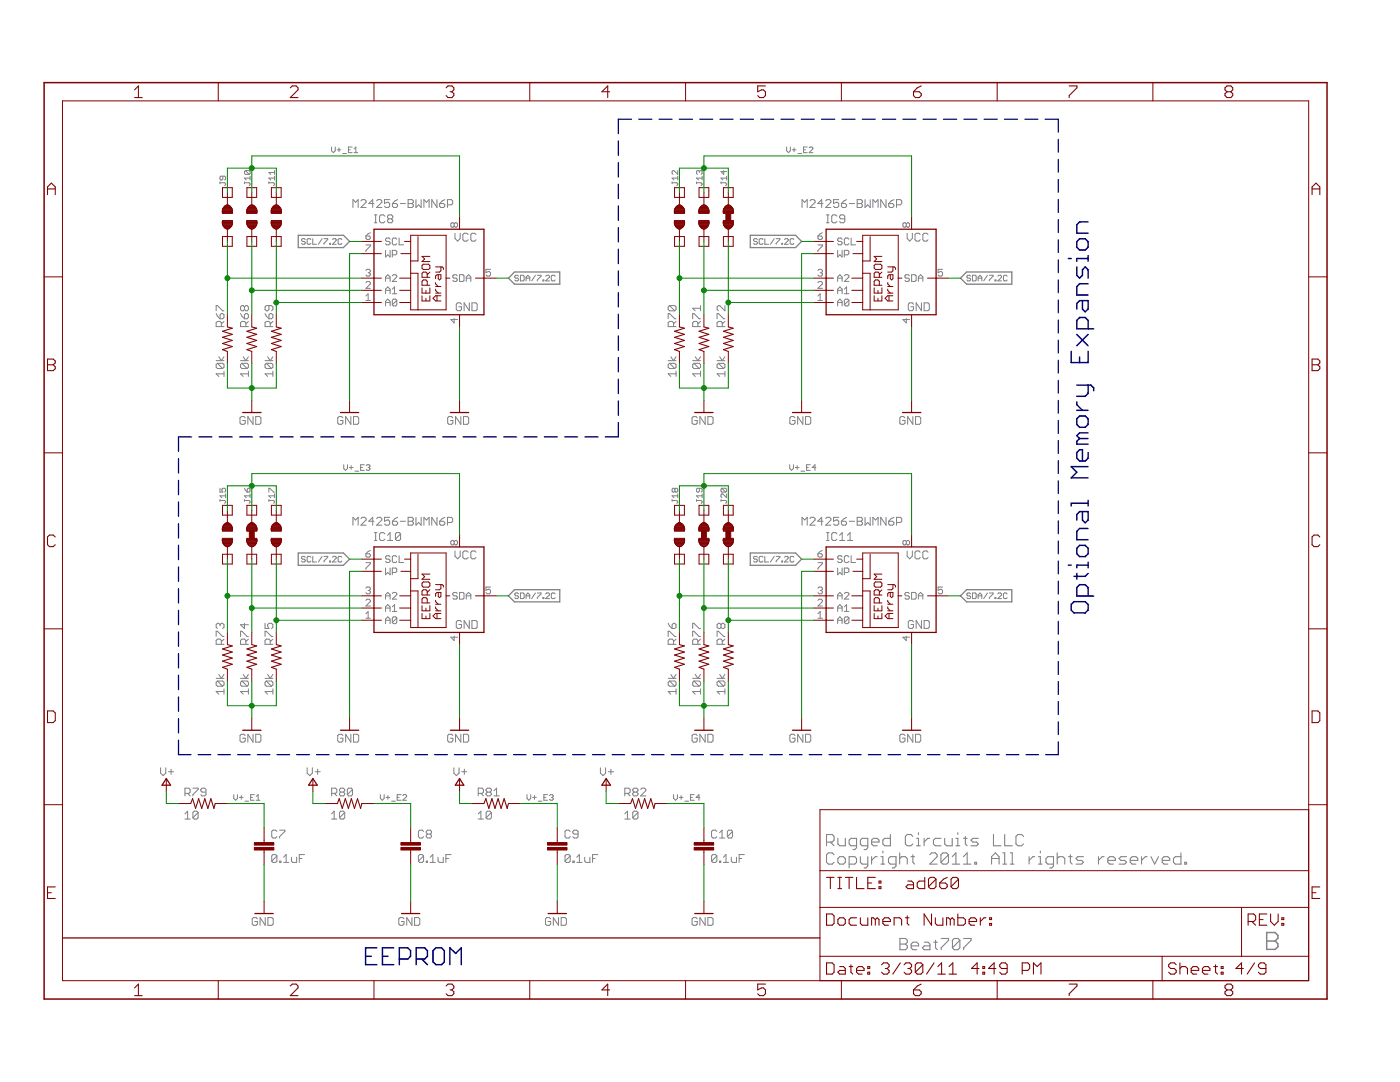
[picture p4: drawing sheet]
<svg xmlns="http://www.w3.org/2000/svg" width="279mm" height="216mm" viewBox="0 0 279 216" stroke-linecap="round" stroke-linejoin="round" font-family="sans-serif">
<g fill="#808080" stroke="#808080" stroke-width=".21">
<path d="M165 166.5v2.3z"/>
<path d="M165 166.5h1.1z"/>
<path d="M166.1 166.5l.4 .4z"/>
<path d="M166.5 166.9v.7z"/>
<path d="M166.5 167.6l-.4 .4z"/>
<path d="M165 168h1.1z"/>
<path d="M165.7 168l.8 .8z"/>
<path d="M167.2 167.3v1.1z"/>
<path d="M167.2 168.4l.4 .4z"/>
<path d="M167.6 168.8h1.1z"/>
<path d="M168.7 167.3v1.5z"/>
<path d="M170.2 169.5h.4z"/>
<path d="M170.9 169.1l-.3 .4z"/>
<path d="M170.9 167.3v1.8z"/>
<path d="M169.8 167.3h1.1z"/>
<path d="M169.8 167.3l-.3 .3z"/>
<path d="M169.5 167.6v.8z"/>
<path d="M169.5 168.4l.3 .4z"/>
<path d="M169.8 168.8h1.1z"/>
<path d="M172.4 169.5h.4z"/>
<path d="M173.2 169.1l-.4 .4z"/>
<path d="M173.2 167.3v1.8z"/>
<path d="M172.1 167.3h1.1z"/>
<path d="M172.1 167.3l-.4 .3z"/>
<path d="M171.7 167.6v.8z"/>
<path d="M171.7 168.4l.4 .4z"/>
<path d="M172.1 168.8h1.1z"/>
<path d="M174.3 168.8h.8z"/>
<path d="M173.9 168.4l.4 .4z"/>
<path d="M173.9 167.6v.8z"/>
<path d="M173.9 167.6l.4-.3z"/>
<path d="M174.3 167.3h.8z"/>
<path d="M175.1 167.3l.3 .3z"/>
<path d="M175.4 167.6v.4z"/>
<path d="M173.9 168h1.5z"/>
<path d="M177.7 166.5v2.3z"/>
<path d="M176.6 168.8h1.1z"/>
<path d="M176.2 168.4l.4 .4z"/>
<path d="M176.2 167.6v.8z"/>
<path d="M176.6 167.3l-.4 .3z"/>
<path d="M176.6 167.3h1.1z"/>
<path d="M181.8 166.5l.4 .4z"/>
<path d="M181.1 166.5h.7z"/>
<path d="M181.1 166.5l-.4 .4z"/>
<path d="M180.7 166.9v1.5z"/>
<path d="M180.7 168.4l.4 .4z"/>
<path d="M181.1 168.8h.7z"/>
<path d="M181.8 168.8l.4-.4z"/>
<path d="M182.9 167.3h.4z"/>
<path d="M183.3 167.3v1.5z"/>
<path d="M182.9 168.8h.8z"/>
<path d="M183.3 166.2v.3z"/>
<path d="M184.4 167.3v1.5z"/>
<path d="M184.4 168l.8-.7z"/>
<path d="M185.2 167.3h.3z"/>
<path d="M186.7 167.3h1.1z"/>
<path d="M186.3 167.6l.4-.3z"/>
<path d="M186.3 167.6v.8z"/>
<path d="M186.3 168.4l.4 .4z"/>
<path d="M186.7 168.8h1.1z"/>
<path d="M188.5 167.3v1.1z"/>
<path d="M188.5 168.4l.4 .4z"/>
<path d="M188.9 168.8h1.1z"/>
<path d="M190 167.3v1.5z"/>
<path d="M190.8 167.3h.4z"/>
<path d="M191.2 167.3v1.5z"/>
<path d="M190.8 168.8h.7z"/>
<path d="M191.2 166.2v.3z"/>
<path d="M192.7 166.9v1.5z"/>
<path d="M192.7 168.4l.3 .4z"/>
<path d="M192.3 167.3h.7z"/>
<path d="M193.8 168.8h1.1z"/>
<path d="M194.9 168.8l.4-.4z"/>
<path d="M194.9 168l.4 .4z"/>
<path d="M194.1 168h.8z"/>
<path d="M193.8 167.6l.3 .4z"/>
<path d="M193.8 167.6l.3-.3z"/>
<path d="M194.1 167.3h1.2z"/>
<path d="M198.3 166.5v2.3z"/>
<path d="M198.3 168.8h1.5z"/>
<path d="M200.5 166.5v2.3z"/>
<path d="M200.5 168.8h1.5z"/>
<path d="M203.9 166.5l.4 .4z"/>
<path d="M203.1 166.5h.8z"/>
<path d="M203.1 166.5l-.3 .4z"/>
<path d="M202.8 166.9v1.5z"/>
<path d="M202.8 168.4l.3 .4z"/>
<path d="M203.1 168.8h.8z"/>
<path d="M203.9 168.8l.4-.4z"/>
<path d="M166.1 170.2l.4 .4z"/>
<path d="M165.3 170.2h.8z"/>
<path d="M165.3 170.2l-.3 .4z"/>
<path d="M165 170.6v1.5z"/>
<path d="M165 172.1l.3 .3z"/>
<path d="M165.3 172.4h.8z"/>
<path d="M166.1 172.4l.4-.3z"/>
<path d="M167.6 172.4h.7z"/>
<path d="M168.3 172.4l.4-.3z"/>
<path d="M168.7 171.3v.8z"/>
<path d="M168.3 170.9l.4 .4z"/>
<path d="M167.6 170.9h.7z"/>
<path d="M167.6 170.9l-.4 .4z"/>
<path d="M167.2 171.3v.8z"/>
<path d="M167.2 172.1l.4 .3z"/>
<path d="M169.5 170.9v2.3z"/>
<path d="M169.5 170.9h1.1z"/>
<path d="M170.6 170.9l.3 .4z"/>
<path d="M170.9 171.3v.8z"/>
<path d="M170.6 172.4l.3-.3z"/>
<path d="M169.5 172.4h1.1z"/>
<path d="M171.7 170.9v1.2z"/>
<path d="M171.7 172.1l.4 .3z"/>
<path d="M172.1 172.4h1.1z"/>
<path d="M173.2 170.9v1.9z"/>
<path d="M173.2 172.8l-.4 .4z"/>
<path d="M172.4 173.2h.4z"/>
<path d="M173.9 170.9v1.5z"/>
<path d="M173.9 171.7l.8-.8z"/>
<path d="M174.7 170.9h.4z"/>
<path d="M175.8 170.9h.4z"/>
<path d="M176.2 170.9v1.5z"/>
<path d="M175.8 172.4h.8z"/>
<path d="M176.2 169.8v.4z"/>
<path d="M178.1 173.2h.3z"/>
<path d="M178.8 172.8l-.4 .4z"/>
<path d="M178.8 170.9v1.9z"/>
<path d="M177.7 170.9h1.1z"/>
<path d="M177.3 171.3l.4-.4z"/>
<path d="M177.3 171.3v.8z"/>
<path d="M177.3 172.1l.4 .3z"/>
<path d="M177.7 172.4h1.1z"/>
<path d="M179.6 170.2v2.2z"/>
<path d="M179.6 171.3l.3-.4z"/>
<path d="M179.9 170.9h.8z"/>
<path d="M180.7 170.9l.4 .4z"/>
<path d="M181.1 171.3v1.1z"/>
<path d="M182.2 170.6v1.5z"/>
<path d="M182.2 172.1l.3 .3z"/>
<path d="M181.8 170.9h.7z"/>
<path d="M185.5 172.4h1.5z"/>
<path d="M185.5 172.4l1.5-1.5z"/>
<path d="M187 170.6v.3z"/>
<path d="M186.7 170.2l.3 .4z"/>
<path d="M185.9 170.2h.8z"/>
<path d="M185.9 170.2l-.4 .4z"/>
<path d="M187.8 170.6v1.5z"/>
<path d="M187.8 170.6l.4-.4z"/>
<path d="M188.2 170.2h.7z"/>
<path d="M188.9 170.2l.4 .4z"/>
<path d="M189.3 170.6v1.5z"/>
<path d="M188.9 172.4l.4-.3z"/>
<path d="M188.2 172.4h.7z"/>
<path d="M187.8 172.1l.4 .3z"/>
<path d="M187.8 172.1l1.5-1.5z"/>
<path d="M190.8 170.2l-.8 .7z"/>
<path d="M190.8 170.2v2.2z"/>
<path d="M190 172.4h1.5z"/>
<path d="M193 170.2l-.7 .7z"/>
<path d="M193 170.2v2.2z"/>
<path d="M192.3 172.4h1.5z"/>
<path d="M194.5 172.1v.3z"/>
<path d="M194.5 172.1h.4z"/>
<path d="M194.9 172.1v.3z"/>
<path d="M194.5 172.4h.4z"/>
<path d="M197.9 170.9v1.5z"/>
<path d="M197.9 170.9l.7-.7z"/>
<path d="M198.6 170.2l.8 .7z"/>
<path d="M199.4 170.9v1.5z"/>
<path d="M197.9 171.3h1.5z"/>
<path d="M200.1 170.2h.4z"/>
<path d="M200.5 170.2v2.2z"/>
<path d="M200.1 172.4h.8z"/>
<path d="M201.6 170.2h.4z"/>
<path d="M202 170.2v2.2z"/>
<path d="M201.6 172.4h.8z"/>
<path d="M205.4 170.9v1.5z"/>
<path d="M205.4 171.7l.7-.8z"/>
<path d="M206.1 170.9h.4z"/>
<path d="M207.2 170.9h.4z"/>
<path d="M207.6 170.9v1.5z"/>
<path d="M207.2 172.4h.8z"/>
<path d="M207.6 169.8v.4z"/>
<path d="M209.5 173.2h.4z"/>
<path d="M210.2 172.8l-.3 .4z"/>
<path d="M210.2 170.9v1.9z"/>
<path d="M209.1 170.9h1.1z"/>
<path d="M208.7 171.3l.4-.4z"/>
<path d="M208.7 171.3v.8z"/>
<path d="M208.7 172.1l.4 .3z"/>
<path d="M209.1 172.4h1.1z"/>
<path d="M211 170.2v2.2z"/>
<path d="M211 171.3l.4-.4z"/>
<path d="M211.4 170.9h.7z"/>
<path d="M212.1 170.9l.4 .4z"/>
<path d="M212.5 171.3v1.1z"/>
<path d="M213.6 170.6v1.5z"/>
<path d="M213.6 172.1l.4 .3z"/>
<path d="M213.2 170.9h.8z"/>
<path d="M214.7 172.4h1.2z"/>
<path d="M215.9 172.4l.3-.3z"/>
<path d="M215.9 171.7l.3 .4z"/>
<path d="M215.1 171.7h.8z"/>
<path d="M214.7 171.3l.4 .4z"/>
<path d="M214.7 171.3l.4-.4z"/>
<path d="M215.1 170.9h1.1z"/>
<path d="M219.2 170.9v1.5z"/>
<path d="M219.2 171.7l.8-.8z"/>
<path d="M220 170.9h.3z"/>
<path d="M221.5 172.4h.7z"/>
<path d="M221.1 172.1l.4 .3z"/>
<path d="M221.1 171.3v.8z"/>
<path d="M221.1 171.3l.4-.4z"/>
<path d="M221.5 170.9h.7z"/>
<path d="M222.2 170.9l.4 .4z"/>
<path d="M222.6 171.3v.4z"/>
<path d="M221.1 171.7h1.5z"/>
<path d="M223.3 172.4h1.2z"/>
<path d="M224.5 172.4l.3-.3z"/>
<path d="M224.5 171.7l.3 .4z"/>
<path d="M223.7 171.7h.8z"/>
<path d="M223.3 171.3l.4 .4z"/>
<path d="M223.3 171.3l.4-.4z"/>
<path d="M223.7 170.9h1.1z"/>
<path d="M226 172.4h.7z"/>
<path d="M225.6 172.1l.4 .3z"/>
<path d="M225.6 171.3v.8z"/>
<path d="M225.6 171.3l.4-.4z"/>
<path d="M226 170.9h.7z"/>
<path d="M226.7 170.9l.4 .4z"/>
<path d="M227.1 171.3v.4z"/>
<path d="M225.6 171.7h1.5z"/>
<path d="M227.8 170.9v1.5z"/>
<path d="M227.8 171.7l.8-.8z"/>
<path d="M228.6 170.9h.3z"/>
<path d="M229.7 170.9l.7 1.5z"/>
<path d="M231.2 170.9l-.8 1.5z"/>
<path d="M232.3 172.4h.8z"/>
<path d="M231.9 172.1l.4 .3z"/>
<path d="M231.9 171.3v.8z"/>
<path d="M231.9 171.3l.4-.4z"/>
<path d="M232.3 170.9h.8z"/>
<path d="M233.1 170.9l.3 .4z"/>
<path d="M233.4 171.3v.4z"/>
<path d="M231.9 171.7h1.5z"/>
<path d="M235.7 170.2v2.2z"/>
<path d="M234.6 172.4h1.1z"/>
<path d="M234.2 172.1l.4 .3z"/>
<path d="M234.2 171.3v.8z"/>
<path d="M234.2 171.3l.4-.4z"/>
<path d="M234.6 170.9h1.1z"/>
<path d="M236.4 172.1v.3z"/>
<path d="M236.4 172.1h.4z"/>
<path d="M236.8 172.1v.3z"/>
<path d="M236.4 172.4h.4z"/>
<path d="M179.6 187.3v2.2z"/>
<path d="M179.6 187.3h1.1z"/>
<path d="M180.7 187.3l.4 .3z"/>
<path d="M181.1 187.6v.4z"/>
<path d="M181.1 188l-.4 .4z"/>
<path d="M180.7 188.4l.4 .3z"/>
<path d="M181.1 188.7v.4z"/>
<path d="M181.1 189.1l-.4 .4z"/>
<path d="M179.6 189.5h1.1z"/>
<path d="M179.6 188.4h1.1z"/>
<path d="M182.2 189.5h.8z"/>
<path d="M181.8 189.1l.4 .4z"/>
<path d="M181.8 188.4v.7z"/>
<path d="M182.2 188l-.4 .4z"/>
<path d="M182.2 188h.8z"/>
<path d="M183 188l.3 .4z"/>
<path d="M183.3 188.4v.3z"/>
<path d="M181.8 188.7h1.5z"/>
<path d="M184.4 188h.8z"/>
<path d="M185.2 188l.4 .4z"/>
<path d="M185.6 188.4v1.1z"/>
<path d="M184.4 189.5h1.2z"/>
<path d="M184.1 189.1l.3 .4z"/>
<path d="M184.4 188.7l-.3 .4z"/>
<path d="M184.4 188.7h1.2z"/>
<path d="M186.7 187.6v1.5z"/>
<path d="M186.7 189.1l.4 .4z"/>
<path d="M186.3 188h.8z"/>
<path d="M187.8 187.3h1.5z"/>
<path d="M189.3 187.3v.3z"/>
<path d="M189.3 187.6l-1.5 1.5z"/>
<path d="M187.8 189.1v.4z"/>
<path d="M190.1 187.6v1.5z"/>
<path d="M190.4 187.3l-.3 .3z"/>
<path d="M190.4 187.3h.8z"/>
<path d="M191.2 187.3l.4 .3z"/>
<path d="M191.6 187.6v1.5z"/>
<path d="M191.6 189.1l-.4 .4z"/>
<path d="M190.4 189.5h.8z"/>
<path d="M190.1 189.1l.3 .4z"/>
<path d="M191.6 187.6l-1.5 1.5z"/>
<path d="M192.3 187.3h1.5z"/>
<path d="M193.8 187.3v.3z"/>
<path d="M193.8 187.6l-1.5 1.5z"/>
<path d="M192.3 189.1v.4z"/>
</g>
<g fill="#808080" stroke="#808080" stroke-width=".3">
<path d="M252.8 186.1v3.3z"/>
<path d="M252.8 186.1h1.7z"/>
<path d="M254.5 186.1l.5 .5z"/>
<path d="M255 186.6v.6z"/>
<path d="M255 187.2l-.5 .6z"/>
<path d="M254.5 187.8l.5 .5z"/>
<path d="M255 188.3v.6z"/>
<path d="M255 188.9l-.5 .5z"/>
<path d="M252.8 189.4h1.7z"/>
<path d="M252.8 187.8h1.7z"/>
</g>
<g fill="#808080" stroke="#808080" stroke-width=".2">
<path d="M54.2 170.8v1z"/>
<path d="M54.5 170.5l-.3 .3z"/>
<path d="M54.5 170.5h.5z"/>
<path d="M55 170.5l.3 .3z"/>
<path d="M55.3 170.8v1z"/>
<path d="M55.3 171.8l-.3 .3z"/>
<path d="M54.5 172.1h.5z"/>
<path d="M54.2 171.8l.3 .3z"/>
<path d="M54.2 171.8l1.1-1z"/>
<path d="M55.8 171.8v.3z"/>
<path d="M55.8 171.8h.3z"/>
<path d="M56.1 171.8v.3z"/>
<path d="M55.8 172.1h.3z"/>
<path d="M57.1 170.5l-.5 .5z"/>
<path d="M57.1 170.5v1.6z"/>
<path d="M56.6 172.1h1z"/>
<path d="M58.2 171v.8z"/>
<path d="M58.2 171.8l.2 .3z"/>
<path d="M58.4 172.1h.8z"/>
<path d="M59.2 171v1.1z"/>
<path d="M59.7 170.5v1.6z"/>
<path d="M59.7 170.5h1.1z"/>
<path d="M59.7 171.3h.6z"/>
<path d="M51.1 183.1l.3 .2z"/>
<path d="M50.6 183.1h.5z"/>
<path d="M50.6 183.1l-.3 .2z"/>
<path d="M50.3 183.3v1.1z"/>
<path d="M50.3 184.4l.3 .2z"/>
<path d="M50.6 184.6h.5z"/>
<path d="M51.4 184.4l-.3 .2z"/>
<path d="M51.4 183.9v.5z"/>
<path d="M50.8 183.9h.6z"/>
<path d="M51.9 183.1v1.5z"/>
<path d="M51.9 183.1l1 1.5z"/>
<path d="M52.9 183.1v1.5z"/>
<path d="M53.5 183.1v1.5z"/>
<path d="M53.5 184.6h.8z"/>
<path d="M54.3 184.6l.2-.2z"/>
<path d="M54.5 183.3v1.1z"/>
<path d="M54.3 183.1l.2 .2z"/>
<path d="M53.5 183.1h.8z"/>
<path d="M70.4 39.8v1.6z"/>
<path d="M70.4 39.8l.6 .6z"/>
<path d="M71.5 39.8l-.5 .6z"/>
<path d="M71.5 39.8v1.6z"/>
<path d="M72 41.4h1.1z"/>
<path d="M72 41.4l1.1-1z"/>
<path d="M73.1 40.1v.3z"/>
<path d="M72.8 39.8l.3 .3z"/>
<path d="M72.3 39.8h.5z"/>
<path d="M72.3 39.8l-.3 .3z"/>
<path d="M74.4 39.8v1.6z"/>
<path d="M74.4 39.8l-.8 .8z"/>
<path d="M73.6 40.6h1z"/>
<path d="M75.2 41.4h1z"/>
<path d="M75.2 41.4l1-1z"/>
<path d="M76.2 40.1v.3z"/>
<path d="M75.9 39.8l.3 .3z"/>
<path d="M75.4 39.8h.5z"/>
<path d="M75.4 39.8l-.2 .3z"/>
<path d="M76.7 39.8h1.1z"/>
<path d="M76.7 39.8v.8z"/>
<path d="M76.7 40.6l.6-.2z"/>
<path d="M77.3 40.4h.2z"/>
<path d="M77.5 40.4l.3 .2z"/>
<path d="M77.8 40.6v.5z"/>
<path d="M77.8 41.1l-.3 .3z"/>
<path d="M77 41.4h.5z"/>
<path d="M76.7 41.1l.3 .3z"/>
<path d="M78.8 40.1l.6-.3z"/>
<path d="M78.8 40.1l-.5 .5z"/>
<path d="M78.3 40.6v.5z"/>
<path d="M78.3 41.1l.3 .3z"/>
<path d="M78.6 41.4h.5z"/>
<path d="M79.1 41.4l.3-.3z"/>
<path d="M79.4 40.9v.2z"/>
<path d="M79.1 40.6l.3 .3z"/>
<path d="M78.3 40.6h.8z"/>
<path d="M79.9 40.6h1z"/>
<path d="M81.4 39.8v1.6z"/>
<path d="M81.4 39.8h.8z"/>
<path d="M82.2 39.8l.3 .3z"/>
<path d="M82.5 40.1v.3z"/>
<path d="M82.5 40.4l-.3 .2z"/>
<path d="M82.2 40.6l.3 .3z"/>
<path d="M82.5 40.9v.2z"/>
<path d="M82.5 41.1l-.3 .3z"/>
<path d="M81.4 41.4h.8z"/>
<path d="M81.4 40.6h.8z"/>
<path d="M83 39.8v1.6z"/>
<path d="M83.5 40.9l-.5 .5z"/>
<path d="M83.5 40.9l.6 .5z"/>
<path d="M84.1 39.8v1.6z"/>
<path d="M84.6 39.8v1.6z"/>
<path d="M84.6 39.8l.5 .6z"/>
<path d="M85.1 40.4l.5-.6z"/>
<path d="M85.6 39.8v1.6z"/>
<path d="M86.2 39.8v1.6z"/>
<path d="M86.2 39.8l1 1.6z"/>
<path d="M87.2 39.8v1.6z"/>
<path d="M88.3 40.1l.5-.3z"/>
<path d="M88.3 40.1l-.6 .5z"/>
<path d="M87.7 40.6v.5z"/>
<path d="M87.7 41.1l.3 .3z"/>
<path d="M88 41.4h.5z"/>
<path d="M88.5 41.4l.3-.3z"/>
<path d="M88.8 40.9v.2z"/>
<path d="M88.5 40.6l.3 .3z"/>
<path d="M87.7 40.6h.8z"/>
<path d="M89.3 39.8v1.6z"/>
<path d="M89.3 39.8h.8z"/>
<path d="M90.1 39.8l.2 .3z"/>
<path d="M90.3 40.1v.5z"/>
<path d="M90.3 40.6l-.2 .3z"/>
<path d="M89.3 40.9h.8z"/>
<path d="M90.1 83.1l.3 .3z"/>
<path d="M89.6 83.1h.5z"/>
<path d="M89.6 83.1l-.3 .3z"/>
<path d="M89.3 83.4v1z"/>
<path d="M89.3 84.4l.3 .3z"/>
<path d="M89.6 84.7h.5z"/>
<path d="M90.1 84.7l.3-.3z"/>
<path d="M90.4 83.9v.5z"/>
<path d="M89.9 83.9h.5z"/>
<path d="M90.9 83.1v1.6z"/>
<path d="M90.9 83.1l1.1 1.6z"/>
<path d="M92 83.1v1.6z"/>
<path d="M92.5 83.1v1.6z"/>
<path d="M92.5 84.7h.8z"/>
<path d="M93.3 84.7l.2-.3z"/>
<path d="M93.5 83.4v1z"/>
<path d="M93.3 83.1l.2 .3z"/>
<path d="M92.5 83.1h.8z"/>
<path d="M43.1 74.6l.6 .5z"/>
<path d="M43.1 74.6h1.6z"/>
<path d="M44.7 74.1v1z"/>
<path d="M43.4 73.5h1z"/>
<path d="M43.1 73.3l.3 .2z"/>
<path d="M43.1 72.7v.6z"/>
<path d="M43.1 72.7l.3-.2z"/>
<path d="M43.4 72.5h1z"/>
<path d="M44.4 72.5l.3 .2z"/>
<path d="M44.7 72.7v.6z"/>
<path d="M44.4 73.5l.3-.2z"/>
<path d="M43.4 72.5l1 1z"/>
<path d="M43.1 72h1.6z"/>
<path d="M44.7 71.2l-.5 .8z"/>
<path d="M43.7 71.2l.5 .8z"/>
<path d="M48 74.6l.5 .5z"/>
<path d="M48 74.6h1.6z"/>
<path d="M49.6 74.1v1z"/>
<path d="M48.3 73.5h1z"/>
<path d="M48 73.3l.3 .2z"/>
<path d="M48 72.7v.6z"/>
<path d="M48 72.7l.3-.2z"/>
<path d="M48.3 72.5h1z"/>
<path d="M49.3 72.5l.3 .2z"/>
<path d="M49.6 72.7v.6z"/>
<path d="M49.3 73.5l.3-.2z"/>
<path d="M48.3 72.5l1 1z"/>
<path d="M48 72h1.6z"/>
<path d="M49.6 71.2l-.5 .8z"/>
<path d="M48.5 71.2l.6 .8z"/>
<path d="M52.9 74.6l.5 .5z"/>
<path d="M52.9 74.6h1.6z"/>
<path d="M54.5 74.1v1z"/>
<path d="M53.1 73.5h1.1z"/>
<path d="M52.9 73.3l.2 .2z"/>
<path d="M52.9 72.7v.6z"/>
<path d="M52.9 72.7l.2-.2z"/>
<path d="M53.1 72.5h1.1z"/>
<path d="M54.2 72.5l.3 .2z"/>
<path d="M54.5 72.7v.6z"/>
<path d="M54.2 73.5l.3-.2z"/>
<path d="M53.1 72.5l1.1 1z"/>
<path d="M52.9 72h1.6z"/>
<path d="M54.5 71.2l-.6 .8z"/>
<path d="M53.4 71.2l.5 .8z"/>
<path d="M68.2 83.1l.2 .3z"/>
<path d="M67.7 83.1h.5z"/>
<path d="M67.4 83.4l.3-.3z"/>
<path d="M67.4 83.4v1z"/>
<path d="M67.4 84.4l.3 .3z"/>
<path d="M67.7 84.7h.5z"/>
<path d="M68.2 84.7l.2-.3z"/>
<path d="M68.4 83.9v.5z"/>
<path d="M67.9 83.9h.5z"/>
<path d="M69 83.1v1.6z"/>
<path d="M69 83.1l1 1.6z"/>
<path d="M70 83.1v1.6z"/>
<path d="M70.5 83.1v1.6z"/>
<path d="M70.5 84.7h.8z"/>
<path d="M71.3 84.7l.3-.3z"/>
<path d="M71.6 83.4v1z"/>
<path d="M71.3 83.1l.3 .3z"/>
<path d="M70.5 83.1h.8z"/>
<path d="M48.7 83.1l.2 .3z"/>
<path d="M48.2 83.1h.5z"/>
<path d="M48.2 83.1l-.3 .3z"/>
<path d="M47.9 83.4v1z"/>
<path d="M47.9 84.4l.3 .3z"/>
<path d="M48.2 84.7h.5z"/>
<path d="M48.7 84.7l.2-.3z"/>
<path d="M48.9 83.9v.5z"/>
<path d="M48.4 83.9h.5z"/>
<path d="M49.5 83.1v1.6z"/>
<path d="M49.5 83.1l1 1.6z"/>
<path d="M50.5 83.1v1.6z"/>
<path d="M51 83.1v1.6z"/>
<path d="M51 84.7h.8z"/>
<path d="M51.8 84.7l.3-.3z"/>
<path d="M52.1 83.4v1z"/>
<path d="M51.8 83.1l.3 .3z"/>
<path d="M51 83.1h.8z"/>
<path d="M160.1 39.8v1.6z"/>
<path d="M160.1 39.8l.5 .6z"/>
<path d="M161.1 39.8l-.5 .6z"/>
<path d="M161.1 39.8v1.6z"/>
<path d="M161.6 41.4h1.1z"/>
<path d="M162.7 40.4l-1.1 1z"/>
<path d="M162.7 40.1v.3z"/>
<path d="M162.4 39.8l.3 .3z"/>
<path d="M161.9 39.8h.5z"/>
<path d="M161.9 39.8l-.3 .3z"/>
<path d="M164 39.8v1.6z"/>
<path d="M164 39.8l-.8 .8z"/>
<path d="M163.2 40.6h1.1z"/>
<path d="M164.8 41.4h1z"/>
<path d="M165.8 40.4l-1 1z"/>
<path d="M165.8 40.1v.3z"/>
<path d="M165.6 39.8l.2 .3z"/>
<path d="M165 39.8h.6z"/>
<path d="M165 39.8l-.2 .3z"/>
<path d="M166.3 39.8h1.1z"/>
<path d="M166.3 39.8v.8z"/>
<path d="M166.3 40.6l.6-.2z"/>
<path d="M166.9 40.4h.2z"/>
<path d="M167.1 40.4l.3 .2z"/>
<path d="M167.4 40.6v.5z"/>
<path d="M167.4 41.1l-.3 .3z"/>
<path d="M166.6 41.4h.5z"/>
<path d="M166.3 41.1l.3 .3z"/>
<path d="M168.4 40.1l.6-.3z"/>
<path d="M167.9 40.6l.5-.5z"/>
<path d="M167.9 40.6v.5z"/>
<path d="M167.9 41.1l.3 .3z"/>
<path d="M168.2 41.4h.5z"/>
<path d="M168.7 41.4l.3-.3z"/>
<path d="M169 40.9v.2z"/>
<path d="M168.7 40.6l.3 .3z"/>
<path d="M167.9 40.6h.8z"/>
<path d="M169.5 40.6h1z"/>
<path d="M171.1 39.8v1.6z"/>
<path d="M171.1 39.8h.8z"/>
<path d="M171.9 39.8l.2 .3z"/>
<path d="M172.1 40.1v.3z"/>
<path d="M172.1 40.4l-.2 .2z"/>
<path d="M171.9 40.6l.2 .3z"/>
<path d="M172.1 40.9v.2z"/>
<path d="M172.1 41.1l-.2 .3z"/>
<path d="M171.1 41.4h.8z"/>
<path d="M171.1 40.6h.8z"/>
<path d="M172.6 39.8v1.6z"/>
<path d="M172.6 41.4l.6-.5z"/>
<path d="M173.2 40.9l.5 .5z"/>
<path d="M173.7 39.8v1.6z"/>
<path d="M174.2 39.8v1.6z"/>
<path d="M174.2 39.8l.5 .6z"/>
<path d="M175.2 39.8l-.5 .6z"/>
<path d="M175.2 39.8v1.6z"/>
<path d="M175.8 39.8v1.6z"/>
<path d="M175.8 39.8l1 1.6z"/>
<path d="M176.8 39.8v1.6z"/>
<path d="M177.9 40.1l.5-.3z"/>
<path d="M177.9 40.1l-.5 .5z"/>
<path d="M177.4 40.6v.5z"/>
<path d="M177.4 41.1l.2 .3z"/>
<path d="M177.6 41.4h.5z"/>
<path d="M178.4 41.1l-.3 .3z"/>
<path d="M178.4 40.9v.2z"/>
<path d="M178.1 40.6l.3 .3z"/>
<path d="M177.4 40.6h.7z"/>
<path d="M178.9 39.8v1.6z"/>
<path d="M178.9 39.8h.8z"/>
<path d="M179.7 39.8l.3 .3z"/>
<path d="M180 40.1v.5z"/>
<path d="M180 40.6l-.3 .3z"/>
<path d="M178.9 40.9h.8z"/>
<path d="M180.3 83.1l.3 .3z"/>
<path d="M179.8 83.1h.5z"/>
<path d="M179.8 83.1l-.2 .3z"/>
<path d="M179.6 83.4v1z"/>
<path d="M179.6 84.4l.2 .3z"/>
<path d="M179.8 84.7h.5z"/>
<path d="M180.3 84.7l.3-.3z"/>
<path d="M180.6 83.9v.5z"/>
<path d="M180.1 83.9h.5z"/>
<path d="M181.1 83.1v1.6z"/>
<path d="M181.1 83.1l1.1 1.6z"/>
<path d="M182.2 83.1v1.6z"/>
<path d="M182.7 83.1v1.6z"/>
<path d="M182.7 84.7h.8z"/>
<path d="M183.7 84.4l-.2 .3z"/>
<path d="M183.7 83.4v1z"/>
<path d="M183.5 83.1l.2 .3z"/>
<path d="M182.7 83.1h.8z"/>
<path d="M133.3 74.6l.6 .5z"/>
<path d="M133.3 74.6h1.6z"/>
<path d="M134.9 74.1v1z"/>
<path d="M133.6 73.5h1.1z"/>
<path d="M133.3 73.3l.3 .2z"/>
<path d="M133.3 72.7v.6z"/>
<path d="M133.3 72.7l.3-.2z"/>
<path d="M133.6 72.5h1.1z"/>
<path d="M134.7 72.5l.2 .2z"/>
<path d="M134.9 72.7v.6z"/>
<path d="M134.7 73.5l.2-.2z"/>
<path d="M133.6 72.5l1.1 1z"/>
<path d="M133.3 72h1.6z"/>
<path d="M134.9 71.2l-.5 .8z"/>
<path d="M133.9 71.2l.5 .8z"/>
<path d="M138.2 74.6l.5 .5z"/>
<path d="M138.2 74.6h1.6z"/>
<path d="M139.8 74.1v1z"/>
<path d="M138.5 73.5h1z"/>
<path d="M138.2 73.3l.3 .2z"/>
<path d="M138.2 72.7v.6z"/>
<path d="M138.5 72.5l-.3 .2z"/>
<path d="M138.5 72.5h1z"/>
<path d="M139.5 72.5l.3 .2z"/>
<path d="M139.8 72.7v.6z"/>
<path d="M139.5 73.5l.3-.2z"/>
<path d="M138.5 72.5l1 1z"/>
<path d="M138.2 72h1.6z"/>
<path d="M139.8 71.2l-.5 .8z"/>
<path d="M138.7 71.2l.6 .8z"/>
<path d="M143.1 74.6l.5 .5z"/>
<path d="M143.1 74.6h1.6z"/>
<path d="M144.7 74.1v1z"/>
<path d="M143.4 73.5h1z"/>
<path d="M143.1 73.3l.3 .2z"/>
<path d="M143.1 72.7v.6z"/>
<path d="M143.1 72.7l.3-.2z"/>
<path d="M143.4 72.5h1z"/>
<path d="M144.4 72.5l.3 .2z"/>
<path d="M144.7 72.7v.6z"/>
<path d="M144.7 73.3l-.3 .2z"/>
<path d="M143.4 72.5l1 1z"/>
<path d="M143.1 72h1.6z"/>
<path d="M144.7 71.2l-.6 .8z"/>
<path d="M143.6 71.2l.5 .8z"/>
<path d="M158.4 83.1l.3 .3z"/>
<path d="M157.9 83.1h.5z"/>
<path d="M157.9 83.1l-.3 .3z"/>
<path d="M157.6 83.4v1z"/>
<path d="M157.6 84.4l.3 .3z"/>
<path d="M157.9 84.7h.5z"/>
<path d="M158.7 84.4l-.3 .3z"/>
<path d="M158.7 83.9v.5z"/>
<path d="M158.1 83.9h.6z"/>
<path d="M159.2 83.1v1.6z"/>
<path d="M159.2 83.1l1 1.6z"/>
<path d="M160.2 83.1v1.6z"/>
<path d="M160.8 83.1v1.6z"/>
<path d="M160.8 84.7h.7z"/>
<path d="M161.5 84.7l.3-.3z"/>
<path d="M161.8 83.4v1z"/>
<path d="M161.5 83.1l.3 .3z"/>
<path d="M160.8 83.1h.7z"/>
<path d="M138.9 83.1l.2 .3z"/>
<path d="M138.4 83.1h.5z"/>
<path d="M138.4 83.1l-.3 .3z"/>
<path d="M138.1 83.4v1z"/>
<path d="M138.1 84.4l.3 .3z"/>
<path d="M138.4 84.7h.5z"/>
<path d="M138.9 84.7l.2-.3z"/>
<path d="M139.1 83.9v.5z"/>
<path d="M138.6 83.9h.5z"/>
<path d="M139.7 83.1v1.6z"/>
<path d="M139.7 83.1l1 1.6z"/>
<path d="M140.7 83.1v1.6z"/>
<path d="M141.3 83.1v1.6z"/>
<path d="M141.3 84.7h.7z"/>
<path d="M142 84.7l.3-.3z"/>
<path d="M142.3 83.4v1z"/>
<path d="M142 83.1l.3 .3z"/>
<path d="M141.3 83.1h.7z"/>
<path d="M70.4 103.2v1.6z"/>
<path d="M70.4 103.2l.6 .6z"/>
<path d="M71.5 103.2l-.5 .6z"/>
<path d="M71.5 103.2v1.6z"/>
<path d="M72 104.8h1.1z"/>
<path d="M72 104.8l1.1-1z"/>
<path d="M73.1 103.5v.3z"/>
<path d="M72.8 103.2l.3 .3z"/>
<path d="M72.3 103.2h.5z"/>
<path d="M72.3 103.2l-.3 .3z"/>
<path d="M74.4 103.2v1.6z"/>
<path d="M74.4 103.2l-.8 .8z"/>
<path d="M73.6 104h1z"/>
<path d="M75.2 104.8h1z"/>
<path d="M75.2 104.8l1-1z"/>
<path d="M76.2 103.5v.3z"/>
<path d="M75.9 103.2l.3 .3z"/>
<path d="M75.4 103.2h.5z"/>
<path d="M75.4 103.2l-.2 .3z"/>
<path d="M76.7 103.2h1.1z"/>
<path d="M76.7 103.2v.8z"/>
<path d="M76.7 104l.6-.2z"/>
<path d="M77.3 103.8h.2z"/>
<path d="M77.5 103.8l.3 .2z"/>
<path d="M77.8 104v.5z"/>
<path d="M77.8 104.5l-.3 .3z"/>
<path d="M77 104.8h.5z"/>
<path d="M76.7 104.5l.3 .3z"/>
<path d="M78.8 103.5l.6-.3z"/>
<path d="M78.8 103.5l-.5 .5z"/>
<path d="M78.3 104v.5z"/>
<path d="M78.3 104.5l.3 .3z"/>
<path d="M78.6 104.8h.5z"/>
<path d="M79.1 104.8l.3-.3z"/>
<path d="M79.4 104.3v.2z"/>
<path d="M79.1 104l.3 .3z"/>
<path d="M78.3 104h.8z"/>
<path d="M79.9 104h1z"/>
<path d="M81.4 103.2v1.6z"/>
<path d="M81.4 103.2h.8z"/>
<path d="M82.2 103.2l.3 .3z"/>
<path d="M82.5 103.5v.3z"/>
<path d="M82.5 103.8l-.3 .2z"/>
<path d="M82.2 104l.3 .3z"/>
<path d="M82.5 104.3v.2z"/>
<path d="M82.5 104.5l-.3 .3z"/>
<path d="M81.4 104.8h.8z"/>
<path d="M81.4 104h.8z"/>
<path d="M83 103.2v1.6z"/>
<path d="M83.5 104.3l-.5 .5z"/>
<path d="M83.5 104.3l.6 .5z"/>
<path d="M84.1 103.2v1.6z"/>
<path d="M84.6 103.2v1.6z"/>
<path d="M84.6 103.2l.5 .6z"/>
<path d="M85.1 103.8l.5-.6z"/>
<path d="M85.6 103.2v1.6z"/>
<path d="M86.2 103.2v1.6z"/>
<path d="M86.2 103.2l1 1.6z"/>
<path d="M87.2 103.2v1.6z"/>
<path d="M88.3 103.5l.5-.3z"/>
<path d="M88.3 103.5l-.6 .5z"/>
<path d="M87.7 104v.5z"/>
<path d="M87.7 104.5l.3 .3z"/>
<path d="M88 104.8h.5z"/>
<path d="M88.5 104.8l.3-.3z"/>
<path d="M88.8 104.3v.2z"/>
<path d="M88.5 104l.3 .3z"/>
<path d="M87.7 104h.8z"/>
<path d="M89.3 103.2v1.6z"/>
<path d="M89.3 103.2h.8z"/>
<path d="M90.1 103.2l.2 .3z"/>
<path d="M90.3 103.5v.5z"/>
<path d="M90.3 104l-.2 .3z"/>
<path d="M89.3 104.3h.8z"/>
<path d="M90.1 146.5l.3 .3z"/>
<path d="M89.6 146.5h.5z"/>
<path d="M89.3 146.8l.3-.3z"/>
<path d="M89.3 146.8v1z"/>
<path d="M89.3 147.8l.3 .3z"/>
<path d="M89.6 148.1h.5z"/>
<path d="M90.4 147.8l-.3 .3z"/>
<path d="M90.4 147.3v.5z"/>
<path d="M89.9 147.3h.5z"/>
<path d="M90.9 146.5v1.6z"/>
<path d="M90.9 146.5l1.1 1.6z"/>
<path d="M92 146.5v1.6z"/>
<path d="M92.5 146.5v1.6z"/>
<path d="M92.5 148.1h.8z"/>
<path d="M93.3 148.1l.2-.3z"/>
<path d="M93.5 146.8v1z"/>
<path d="M93.3 146.5l.2 .3z"/>
<path d="M92.5 146.5h.8z"/>
<path d="M43.1 138l.6 .5z"/>
<path d="M43.1 138h1.6z"/>
<path d="M44.7 137.5v1z"/>
<path d="M43.4 136.9h1z"/>
<path d="M43.1 136.7l.3 .2z"/>
<path d="M43.1 136.1v.6z"/>
<path d="M43.1 136.1l.3-.2z"/>
<path d="M43.4 135.9h1z"/>
<path d="M44.4 135.9l.3 .2z"/>
<path d="M44.7 136.1v.6z"/>
<path d="M44.4 136.9l.3-.2z"/>
<path d="M43.4 135.9l1 1z"/>
<path d="M43.1 135.4h1.6z"/>
<path d="M44.7 134.6l-.5 .8z"/>
<path d="M43.7 134.6l.5 .8z"/>
<path d="M48 138l.5 .5z"/>
<path d="M48 138h1.6z"/>
<path d="M49.6 137.5v1z"/>
<path d="M48.3 136.9h1z"/>
<path d="M48 136.7l.3 .2z"/>
<path d="M48 136.1v.6z"/>
<path d="M48 136.1l.3-.2z"/>
<path d="M48.3 135.9h1z"/>
<path d="M49.3 135.9l.3 .2z"/>
<path d="M49.6 136.1v.6z"/>
<path d="M49.3 136.9l.3-.2z"/>
<path d="M48.3 135.9l1 1z"/>
<path d="M48 135.4h1.6z"/>
<path d="M49.6 134.6l-.5 .8z"/>
<path d="M48.5 134.6l.6 .8z"/>
<path d="M52.9 138l.5 .5z"/>
<path d="M52.9 138h1.6z"/>
<path d="M54.5 137.5v1z"/>
<path d="M53.1 136.9h1.1z"/>
<path d="M52.9 136.7l.2 .2z"/>
<path d="M52.9 136.1v.6z"/>
<path d="M52.9 136.1l.2-.2z"/>
<path d="M53.1 135.9h1.1z"/>
<path d="M54.2 135.9l.3 .2z"/>
<path d="M54.5 136.1v.6z"/>
<path d="M54.2 136.9l.3-.2z"/>
<path d="M53.1 135.9l1.1 1z"/>
<path d="M52.9 135.4h1.6z"/>
<path d="M54.5 134.6l-.6 .8z"/>
<path d="M53.4 134.6l.5 .8z"/>
<path d="M68.2 146.5l.2 .3z"/>
<path d="M67.7 146.5h.5z"/>
<path d="M67.4 146.8l.3-.3z"/>
<path d="M67.4 146.8v1z"/>
<path d="M67.4 147.8l.3 .3z"/>
<path d="M67.7 148.1h.5z"/>
<path d="M68.4 147.8l-.2 .3z"/>
<path d="M68.4 147.3v.5z"/>
<path d="M67.9 147.3h.5z"/>
<path d="M69 146.5v1.6z"/>
<path d="M69 146.5l1 1.6z"/>
<path d="M70 146.5v1.6z"/>
<path d="M70.5 146.5v1.6z"/>
<path d="M70.5 148.1h.8z"/>
<path d="M71.6 147.8l-.3 .3z"/>
<path d="M71.6 146.8v1z"/>
<path d="M71.3 146.5l.3 .3z"/>
<path d="M70.5 146.5h.8z"/>
<path d="M48.7 146.5l.2 .3z"/>
<path d="M48.2 146.5h.5z"/>
<path d="M48.2 146.5l-.3 .3z"/>
<path d="M47.9 146.8v1z"/>
<path d="M47.9 147.8l.3 .3z"/>
<path d="M48.2 148.1h.5z"/>
<path d="M48.9 147.8l-.2 .3z"/>
<path d="M48.9 147.3v.5z"/>
<path d="M48.4 147.3h.5z"/>
<path d="M49.5 146.5v1.6z"/>
<path d="M49.5 146.5l1 1.6z"/>
<path d="M50.5 146.5v1.6z"/>
<path d="M51 146.5v1.6z"/>
<path d="M51 148.1h.8z"/>
<path d="M52.1 147.8l-.3 .3z"/>
<path d="M52.1 146.8v1z"/>
<path d="M51.8 146.5l.3 .3z"/>
<path d="M51 146.5h.8z"/>
<path d="M160.1 103.2v1.6z"/>
<path d="M160.1 103.2l.5 .6z"/>
<path d="M161.1 103.2l-.5 .6z"/>
<path d="M161.1 103.2v1.6z"/>
<path d="M161.6 104.8h1.1z"/>
<path d="M161.6 104.8l1.1-1z"/>
<path d="M162.7 103.5v.3z"/>
<path d="M162.4 103.2l.3 .3z"/>
<path d="M161.9 103.2h.5z"/>
<path d="M161.9 103.2l-.3 .3z"/>
<path d="M164 103.2v1.6z"/>
<path d="M164 103.2l-.8 .8z"/>
<path d="M163.2 104h1.1z"/>
<path d="M164.8 104.8h1z"/>
<path d="M164.8 104.8l1-1z"/>
<path d="M165.8 103.5v.3z"/>
<path d="M165.6 103.2l.2 .3z"/>
<path d="M165 103.2h.6z"/>
<path d="M165 103.2l-.2 .3z"/>
<path d="M166.3 103.2h1.1z"/>
<path d="M166.3 103.2v.8z"/>
<path d="M166.3 104l.6-.2z"/>
<path d="M166.9 103.8h.2z"/>
<path d="M167.1 103.8l.3 .2z"/>
<path d="M167.4 104v.5z"/>
<path d="M167.4 104.5l-.3 .3z"/>
<path d="M166.6 104.8h.5z"/>
<path d="M166.3 104.5l.3 .3z"/>
<path d="M168.4 103.5l.6-.3z"/>
<path d="M168.4 103.5l-.5 .5z"/>
<path d="M167.9 104v.5z"/>
<path d="M167.9 104.5l.3 .3z"/>
<path d="M168.2 104.8h.5z"/>
<path d="M168.7 104.8l.3-.3z"/>
<path d="M169 104.3v.2z"/>
<path d="M168.7 104l.3 .3z"/>
<path d="M167.9 104h.8z"/>
<path d="M169.5 104h1z"/>
<path d="M171.1 103.2v1.6z"/>
<path d="M171.1 103.2h.8z"/>
<path d="M171.9 103.2l.2 .3z"/>
<path d="M172.1 103.5v.3z"/>
<path d="M172.1 103.8l-.2 .2z"/>
<path d="M171.9 104l.2 .3z"/>
<path d="M172.1 104.3v.2z"/>
<path d="M172.1 104.5l-.2 .3z"/>
<path d="M171.1 104.8h.8z"/>
<path d="M171.1 104h.8z"/>
<path d="M172.6 103.2v1.6z"/>
<path d="M172.6 104.8l.6-.5z"/>
<path d="M173.2 104.3l.5 .5z"/>
<path d="M173.7 103.2v1.6z"/>
<path d="M174.2 103.2v1.6z"/>
<path d="M174.2 103.2l.5 .6z"/>
<path d="M175.2 103.2l-.5 .6z"/>
<path d="M175.2 103.2v1.6z"/>
<path d="M175.8 103.2v1.6z"/>
<path d="M175.8 103.2l1 1.6z"/>
<path d="M176.8 103.2v1.6z"/>
<path d="M177.9 103.5l.5-.3z"/>
<path d="M177.9 103.5l-.5 .5z"/>
<path d="M177.4 104v.5z"/>
<path d="M177.4 104.5l.2 .3z"/>
<path d="M177.6 104.8h.5z"/>
<path d="M178.1 104.8l.3-.3z"/>
<path d="M178.4 104.3v.2z"/>
<path d="M178.1 104l.3 .3z"/>
<path d="M177.4 104h.7z"/>
<path d="M178.9 103.2v1.6z"/>
<path d="M178.9 103.2h.8z"/>
<path d="M179.7 103.2l.3 .3z"/>
<path d="M180 103.5v.5z"/>
<path d="M180 104l-.3 .3z"/>
<path d="M178.9 104.3h.8z"/>
<path d="M180.3 146.5l.3 .3z"/>
<path d="M179.8 146.5h.5z"/>
<path d="M179.8 146.5l-.2 .3z"/>
<path d="M179.6 146.8v1z"/>
<path d="M179.6 147.8l.2 .3z"/>
<path d="M179.8 148.1h.5z"/>
<path d="M180.3 148.1l.3-.3z"/>
<path d="M180.6 147.3v.5z"/>
<path d="M180.1 147.3h.5z"/>
<path d="M181.1 146.5v1.6z"/>
<path d="M181.1 146.5l1.1 1.6z"/>
<path d="M182.2 146.5v1.6z"/>
<path d="M182.7 146.5v1.6z"/>
<path d="M182.7 148.1h.8z"/>
<path d="M183.7 147.8l-.2 .3z"/>
<path d="M183.7 146.8v1z"/>
<path d="M183.5 146.5l.2 .3z"/>
<path d="M182.7 146.5h.8z"/>
<path d="M133.3 138l.6 .5z"/>
<path d="M133.3 138h1.6z"/>
<path d="M134.9 137.5v1z"/>
<path d="M133.6 136.9h1.1z"/>
<path d="M133.3 136.7l.3 .2z"/>
<path d="M133.3 136.1v.6z"/>
<path d="M133.3 136.1l.3-.2z"/>
<path d="M133.6 135.9h1.1z"/>
<path d="M134.7 135.9l.2 .2z"/>
<path d="M134.9 136.1v.6z"/>
<path d="M134.9 136.7l-.2 .2z"/>
<path d="M133.6 135.9l1.1 1z"/>
<path d="M133.3 135.4h1.6z"/>
<path d="M134.9 134.6l-.5 .8z"/>
<path d="M133.9 134.6l.5 .8z"/>
<path d="M138.2 138l.5 .5z"/>
<path d="M138.2 138h1.6z"/>
<path d="M139.8 137.5v1z"/>
<path d="M138.5 136.9h1z"/>
<path d="M138.2 136.7l.3 .2z"/>
<path d="M138.2 136.1v.6z"/>
<path d="M138.2 136.1l.3-.2z"/>
<path d="M138.5 135.9h1z"/>
<path d="M139.5 135.9l.3 .2z"/>
<path d="M139.8 136.1v.6z"/>
<path d="M139.5 136.9l.3-.2z"/>
<path d="M138.5 135.9l1 1z"/>
<path d="M138.2 135.4h1.6z"/>
<path d="M139.8 134.6l-.5 .8z"/>
<path d="M138.7 134.6l.6 .8z"/>
<path d="M143.1 138l.5 .5z"/>
<path d="M143.1 138h1.6z"/>
<path d="M144.7 137.5v1z"/>
<path d="M143.4 136.9h1z"/>
<path d="M143.1 136.7l.3 .2z"/>
<path d="M143.1 136.1v.6z"/>
<path d="M143.1 136.1l.3-.2z"/>
<path d="M143.4 135.9h1z"/>
<path d="M144.4 135.9l.3 .2z"/>
<path d="M144.7 136.1v.6z"/>
<path d="M144.7 136.7l-.3 .2z"/>
<path d="M143.4 135.9l1 1z"/>
<path d="M143.1 135.4h1.6z"/>
<path d="M144.7 134.6l-.6 .8z"/>
<path d="M143.6 134.6l.5 .8z"/>
<path d="M158.4 146.5l.3 .3z"/>
<path d="M157.9 146.5h.5z"/>
<path d="M157.9 146.5l-.3 .3z"/>
<path d="M157.6 146.8v1z"/>
<path d="M157.6 147.8l.3 .3z"/>
<path d="M157.9 148.1h.5z"/>
<path d="M158.7 147.8l-.3 .3z"/>
<path d="M158.7 147.3v.5z"/>
<path d="M158.1 147.3h.6z"/>
<path d="M159.2 146.5v1.6z"/>
<path d="M159.2 146.5l1 1.6z"/>
<path d="M160.2 146.5v1.6z"/>
<path d="M160.8 146.5v1.6z"/>
<path d="M160.8 148.1h.7z"/>
<path d="M161.8 147.8l-.3 .3z"/>
<path d="M161.8 146.8v1z"/>
<path d="M161.5 146.5l.3 .3z"/>
<path d="M160.8 146.5h.7z"/>
<path d="M138.9 146.5l.2 .3z"/>
<path d="M138.4 146.5h.5z"/>
<path d="M138.4 146.5l-.3 .3z"/>
<path d="M138.1 146.8v1z"/>
<path d="M138.1 147.8l.3 .3z"/>
<path d="M138.4 148.1h.5z"/>
<path d="M139.1 147.8l-.2 .3z"/>
<path d="M139.1 147.3v.5z"/>
<path d="M138.6 147.3h.5z"/>
<path d="M139.7 146.5v1.6z"/>
<path d="M139.7 146.5l1 1.6z"/>
<path d="M140.7 146.5v1.6z"/>
<path d="M141.3 146.5v1.6z"/>
<path d="M141.3 148.1h.7z"/>
<path d="M142 148.1l.3-.3z"/>
<path d="M142.3 146.8v1z"/>
<path d="M142 146.5l.3 .3z"/>
<path d="M141.3 146.5h.7z"/>
<path d="M37.4 161.9l-.5 .5z"/>
<path d="M37.4 161.9v1.5z"/>
<path d="M36.9 163.4h1.1z"/>
<path d="M38.5 162.1v1.1z"/>
<path d="M38.8 161.9l-.3 .2z"/>
<path d="M38.8 161.9h.5z"/>
<path d="M39.3 161.9l.2 .2z"/>
<path d="M39.5 162.1v1.1z"/>
<path d="M39.3 163.4l.2-.2z"/>
<path d="M38.8 163.4h.5z"/>
<path d="M38.5 163.2l.3 .2z"/>
<path d="M38.5 163.2l1-1.1z"/>
<path d="M32 153.2v1.1z"/>
<path d="M32 154.3l.6 .5z"/>
<path d="M32.6 154.8l.5-.5z"/>
<path d="M33.1 153.2v1.1z"/>
<path d="M33.6 154h1z"/>
<path d="M34.1 153.5v1z"/>
<path d="M83.5 170.8v1z"/>
<path d="M83.8 170.5l-.3 .3z"/>
<path d="M83.8 170.5h.5z"/>
<path d="M84.3 170.5l.2 .3z"/>
<path d="M84.5 170.8v1z"/>
<path d="M84.3 172.1l.2-.3z"/>
<path d="M83.8 172.1h.5z"/>
<path d="M83.5 171.8l.3 .3z"/>
<path d="M83.5 171.8l1-1z"/>
<path d="M85.1 171.8v.3z"/>
<path d="M85.1 171.8h.2z"/>
<path d="M85.3 171.8v.3z"/>
<path d="M85.1 172.1h.2z"/>
<path d="M85.9 171l.5-.5z"/>
<path d="M86.4 170.5v1.6z"/>
<path d="M85.9 172.1h1z"/>
<path d="M87.4 171v.8z"/>
<path d="M87.4 171.8l.3 .3z"/>
<path d="M87.7 172.1h.8z"/>
<path d="M88.5 171v1.1z"/>
<path d="M89 170.5v1.6z"/>
<path d="M89 170.5h1z"/>
<path d="M89 171.3h.5z"/>
<path d="M80.4 183.1l.2 .2z"/>
<path d="M79.9 183.1h.5z"/>
<path d="M79.6 183.3l.3-.2z"/>
<path d="M79.6 183.3v1.1z"/>
<path d="M79.6 184.4l.3 .2z"/>
<path d="M79.9 184.6h.5z"/>
<path d="M80.4 184.6l.2-.2z"/>
<path d="M80.6 183.9v.5z"/>
<path d="M80.1 183.9h.5z"/>
<path d="M81.2 183.1v1.5z"/>
<path d="M81.2 183.1l1 1.5z"/>
<path d="M82.2 183.1v1.5z"/>
<path d="M82.7 183.1v1.5z"/>
<path d="M82.7 184.6h.8z"/>
<path d="M83.8 184.4l-.3 .2z"/>
<path d="M83.8 183.3v1.1z"/>
<path d="M83.5 183.1l.3 .2z"/>
<path d="M82.7 183.1h.8z"/>
<path d="M66.7 161.9l-.5 .5z"/>
<path d="M66.7 161.9v1.5z"/>
<path d="M66.2 163.4h1z"/>
<path d="M67.8 162.1v1.1z"/>
<path d="M68 161.9l-.2 .2z"/>
<path d="M68 161.9h.5z"/>
<path d="M68.5 161.9l.3 .2z"/>
<path d="M68.8 162.1v1.1z"/>
<path d="M68.5 163.4l.3-.2z"/>
<path d="M68 163.4h.5z"/>
<path d="M67.8 163.2l.2 .2z"/>
<path d="M67.8 163.2l1-1.1z"/>
<path d="M61.3 153.2v1.1z"/>
<path d="M61.3 154.3l.5 .5z"/>
<path d="M61.8 154.8l.5-.5z"/>
<path d="M62.3 153.2v1.1z"/>
<path d="M62.9 154h1z"/>
<path d="M63.4 153.5v1z"/>
<path d="M112.8 170.8v1z"/>
<path d="M113 170.5l-.2 .3z"/>
<path d="M113 170.5h.5z"/>
<path d="M113.5 170.5l.3 .3z"/>
<path d="M113.8 170.8v1z"/>
<path d="M113.8 171.8l-.3 .3z"/>
<path d="M113 172.1h.5z"/>
<path d="M112.8 171.8l.2 .3z"/>
<path d="M112.8 171.8l1-1z"/>
<path d="M114.3 171.8v.3z"/>
<path d="M114.3 171.8h.3z"/>
<path d="M114.6 171.8v.3z"/>
<path d="M114.3 172.1h.3z"/>
<path d="M115.1 171l.5-.5z"/>
<path d="M115.6 170.5v1.6z"/>
<path d="M115.1 172.1h1.1z"/>
<path d="M116.7 171v.8z"/>
<path d="M116.7 171.8l.2 .3z"/>
<path d="M116.9 172.1h.8z"/>
<path d="M117.7 171v1.1z"/>
<path d="M118.3 170.5v1.6z"/>
<path d="M118.3 170.5h1z"/>
<path d="M118.3 171.3h.5z"/>
<path d="M109.6 183.1l.3 .2z"/>
<path d="M109.1 183.1h.5z"/>
<path d="M109.1 183.1l-.2 .2z"/>
<path d="M108.9 183.3v1.1z"/>
<path d="M108.9 184.4l.2 .2z"/>
<path d="M109.1 184.6h.5z"/>
<path d="M109.6 184.6l.3-.2z"/>
<path d="M109.9 183.9v.5z"/>
<path d="M109.4 183.9h.5z"/>
<path d="M110.4 183.1v1.5z"/>
<path d="M110.4 183.1l1.1 1.5z"/>
<path d="M111.5 183.1v1.5z"/>
<path d="M112 183.1v1.5z"/>
<path d="M112 184.6h.8z"/>
<path d="M112.8 184.6l.2-.2z"/>
<path d="M113 183.3v1.1z"/>
<path d="M112.8 183.1l.2 .2z"/>
<path d="M112 183.1h.8z"/>
<path d="M95.4 162.4l.6-.5z"/>
<path d="M96 161.9v1.5z"/>
<path d="M95.4 163.4h1.1z"/>
<path d="M97 162.1v1.1z"/>
<path d="M97 162.1l.3-.2z"/>
<path d="M97.3 161.9h.5z"/>
<path d="M97.8 161.9l.3 .2z"/>
<path d="M98.1 162.1v1.1z"/>
<path d="M97.8 163.4l.3-.2z"/>
<path d="M97.3 163.4h.5z"/>
<path d="M97 163.2l.3 .2z"/>
<path d="M97 163.2l1.1-1.1z"/>
<path d="M90.6 153.2v1.1z"/>
<path d="M90.6 154.3l.5 .5z"/>
<path d="M91.1 154.8l.5-.5z"/>
<path d="M91.6 153.2v1.1z"/>
<path d="M92.1 154h1.1z"/>
<path d="M92.7 153.5v1z"/>
<path d="M142 170.8v1z"/>
<path d="M142 170.8l.3-.3z"/>
<path d="M142.3 170.5h.5z"/>
<path d="M142.8 170.5l.3 .3z"/>
<path d="M143.1 170.8v1z"/>
<path d="M142.8 172.1l.3-.3z"/>
<path d="M142.3 172.1h.5z"/>
<path d="M142 171.8l.3 .3z"/>
<path d="M142 171.8l1.1-1z"/>
<path d="M143.6 171.8v.3z"/>
<path d="M143.6 171.8h.2z"/>
<path d="M143.8 171.8v.3z"/>
<path d="M143.6 172.1h.2z"/>
<path d="M144.9 170.5l-.5 .5z"/>
<path d="M144.9 170.5v1.6z"/>
<path d="M144.4 172.1h1z"/>
<path d="M145.9 171v.8z"/>
<path d="M145.9 171.8l.3 .3z"/>
<path d="M146.2 172.1h.8z"/>
<path d="M147 171v1.1z"/>
<path d="M147.5 170.5v1.6z"/>
<path d="M147.5 170.5h1z"/>
<path d="M147.5 171.3h.5z"/>
<path d="M138.9 183.1l.2 .2z"/>
<path d="M138.4 183.1h.5z"/>
<path d="M138.4 183.1l-.3 .2z"/>
<path d="M138.1 183.3v1.1z"/>
<path d="M138.1 184.4l.3 .2z"/>
<path d="M138.4 184.6h.5z"/>
<path d="M138.9 184.6l.2-.2z"/>
<path d="M139.1 183.9v.5z"/>
<path d="M138.6 183.9h.5z"/>
<path d="M139.7 183.1v1.5z"/>
<path d="M139.7 183.1l1 1.5z"/>
<path d="M140.7 183.1v1.5z"/>
<path d="M141.3 183.1v1.5z"/>
<path d="M141.3 184.6h.7z"/>
<path d="M142 184.6l.3-.2z"/>
<path d="M142.3 183.3v1.1z"/>
<path d="M142 183.1l.3 .2z"/>
<path d="M141.3 183.1h.7z"/>
<path d="M124.7 162.4l.5-.5z"/>
<path d="M125.2 161.9v1.5z"/>
<path d="M124.7 163.4h1.1z"/>
<path d="M126.3 162.1v1.1z"/>
<path d="M126.5 161.9l-.2 .2z"/>
<path d="M126.5 161.9h.6z"/>
<path d="M127.1 161.9l.2 .2z"/>
<path d="M127.3 162.1v1.1z"/>
<path d="M127.1 163.4l.2-.2z"/>
<path d="M126.5 163.4h.6z"/>
<path d="M126.3 163.2l.2 .2z"/>
<path d="M127.3 162.1l-1 1.1z"/>
<path d="M119.8 153.2v1.1z"/>
<path d="M119.8 154.3l.6 .5z"/>
<path d="M120.4 154.8l.5-.5z"/>
<path d="M120.9 153.2v1.1z"/>
<path d="M121.4 154h1z"/>
<path d="M121.9 153.5v1z"/>
<path d="M55 165.7l.3 .2z"/>
<path d="M54.5 165.7h.5z"/>
<path d="M54.5 165.7l-.3 .2z"/>
<path d="M54.2 165.9v1z"/>
<path d="M54.2 166.9l.3 .3z"/>
<path d="M54.5 167.2h.5z"/>
<path d="M55.3 166.9l-.3 .3z"/>
<path d="M55.8 165.7h1.1z"/>
<path d="M56.9 165.7v.2z"/>
<path d="M55.8 166.9l1.1-1z"/>
<path d="M55.8 166.9v.3z"/>
<path d="M90 45.1l.2 .2z"/>
<path d="M90 44.7v.4z"/>
<path d="M90 44.7l.2-.3z"/>
<path d="M90.2 44.4h.2z"/>
<path d="M90.4 44.4l.2 .3z"/>
<path d="M90.6 44.7l.3-.3z"/>
<path d="M90.9 44.4h.2z"/>
<path d="M91.1 44.4l.2 .3z"/>
<path d="M91.3 44.7v.4z"/>
<path d="M91.3 45.1l-.2 .2z"/>
<path d="M90.9 45.3h.2z"/>
<path d="M90.6 45.1l.3 .2z"/>
<path d="M90.6 45.1l-.2 .2z"/>
<path d="M90.2 45.3h.2z"/>
<path d="M90.6 44.7v.4z"/>
<path d="M90 63.8h1.3z"/>
<path d="M90 63.8l.6 .6z"/>
<path d="M90.6 63.5v.9z"/>
<path d="M77.6 47.5l.3 .2z"/>
<path d="M77.2 47.5h.4z"/>
<path d="M77.2 47.5l-.3 .2z"/>
<path d="M76.9 47.7v.2z"/>
<path d="M76.9 47.9l.3 .3z"/>
<path d="M77.2 48.2h.4z"/>
<path d="M77.6 48.2l.3 .2z"/>
<path d="M77.9 48.4v.2z"/>
<path d="M77.9 48.6l-.3 .3z"/>
<path d="M77.2 48.9h.4z"/>
<path d="M76.9 48.6l.3 .3z"/>
<path d="M79 47.5l.2 .2z"/>
<path d="M78.5 47.5h.5z"/>
<path d="M78.5 47.5l-.2 .2z"/>
<path d="M78.3 47.7v.9z"/>
<path d="M78.3 48.6l.2 .3z"/>
<path d="M78.5 48.9h.5z"/>
<path d="M79.2 48.6l-.2 .3z"/>
<path d="M79.7 47.5v1.4z"/>
<path d="M79.7 48.9h.8z"/>
<path d="M73.5 46.7l.4-.3z"/>
<path d="M73.5 46.7l-.5 .4z"/>
<path d="M73 47.1v.4z"/>
<path d="M73 47.5l.2 .3z"/>
<path d="M73.2 47.8h.5z"/>
<path d="M73.7 47.8l.2-.3z"/>
<path d="M73.9 47.3v.2z"/>
<path d="M73.7 47.1l.2 .2z"/>
<path d="M73 47.1h.7z"/>
<path d="M91 54.8l.2 .2z"/>
<path d="M90.6 54.8h.4z"/>
<path d="M90.4 55l.2-.2z"/>
<path d="M90.4 55v.3z"/>
<path d="M90.4 55.3l.2 .2z"/>
<path d="M90.6 55.5h.4z"/>
<path d="M91 55.5l.2 .2z"/>
<path d="M91.2 55.7v.2z"/>
<path d="M91.2 55.9l-.2 .3z"/>
<path d="M90.6 56.2h.4z"/>
<path d="M90.4 55.9l.2 .3z"/>
<path d="M91.7 54.8v1.4z"/>
<path d="M91.7 56.2h.7z"/>
<path d="M92.6 55.9l-.2 .3z"/>
<path d="M92.6 55v.9z"/>
<path d="M92.4 54.8l.2 .2z"/>
<path d="M91.7 54.8h.7z"/>
<path d="M93 55.3v.9z"/>
<path d="M93 55.3l.5-.5z"/>
<path d="M93.5 54.8l.5 .5z"/>
<path d="M94 55.3v.9z"/>
<path d="M93 55.5h1z"/>
<path d="M97 53.7h.9z"/>
<path d="M97 53.7v.7z"/>
<path d="M97 54.4l.4-.2z"/>
<path d="M97.4 54.2h.3z"/>
<path d="M97.7 54.2l.2 .2z"/>
<path d="M97.9 54.4v.5z"/>
<path d="M97.9 54.9l-.2 .2z"/>
<path d="M97.2 55.1h.5z"/>
<path d="M97 54.9l.2 .2z"/>
<path d="M76.9 60.1v.9z"/>
<path d="M76.9 60.1l.5-.4z"/>
<path d="M77.4 59.7l.5 .4z"/>
<path d="M77.9 60.1v.9z"/>
<path d="M76.9 60.4h1z"/>
<path d="M78.3 59.9v.9z"/>
<path d="M78.5 59.7l-.2 .2z"/>
<path d="M78.5 59.7h.5z"/>
<path d="M79 59.7l.2 .2z"/>
<path d="M79.2 59.9v.9z"/>
<path d="M79.2 60.8l-.2 .2z"/>
<path d="M78.5 61h.5z"/>
<path d="M78.3 60.8l.2 .2z"/>
<path d="M78.3 60.8l.9-.9z"/>
<path d="M73 59.1l.5-.5z"/>
<path d="M73.5 58.6v1.4z"/>
<path d="M73 60h.9z"/>
<path d="M76.9 57.7v.9z"/>
<path d="M76.9 57.7l.5-.4z"/>
<path d="M77.4 57.3l.5 .4z"/>
<path d="M77.9 57.7v.9z"/>
<path d="M76.9 57.9h1z"/>
<path d="M78.3 57.7l.4-.4z"/>
<path d="M78.7 57.3v1.3z"/>
<path d="M78.3 58.6h.9z"/>
<path d="M73 57.5h.9z"/>
<path d="M73 57.5l.9-.9z"/>
<path d="M73.9 56.4v.2z"/>
<path d="M73.7 56.2l.2 .2z"/>
<path d="M73.2 56.2h.5z"/>
<path d="M73.2 56.2l-.2 .2z"/>
<path d="M76.9 55.3v.9z"/>
<path d="M76.9 55.3l.5-.5z"/>
<path d="M77.4 54.8l.5 .5z"/>
<path d="M77.9 55.3v.9z"/>
<path d="M76.9 55.5h1z"/>
<path d="M78.3 56.2h.9z"/>
<path d="M79.2 55.3l-.9 .9z"/>
<path d="M79.2 55v.3z"/>
<path d="M79 54.8l.2 .2z"/>
<path d="M78.5 54.8h.5z"/>
<path d="M78.5 54.8l-.2 .2z"/>
<path d="M73.2 53.7l-.2 .3z"/>
<path d="M73.2 53.7h.5z"/>
<path d="M73.7 53.7l.2 .3z"/>
<path d="M73.9 54v.2z"/>
<path d="M73.9 54.2l-.2 .2z"/>
<path d="M73.5 54.4h.2z"/>
<path d="M73.7 54.4l.2 .2z"/>
<path d="M73.9 54.6v.3z"/>
<path d="M73.9 54.9l-.2 .2z"/>
<path d="M73.2 55.1h.5z"/>
<path d="M73 54.9l.2 .2z"/>
<path d="M76.9 50v1.3z"/>
<path d="M76.9 51.3l.5-.5z"/>
<path d="M77.4 50.8l.5 .5z"/>
<path d="M77.9 50v1.3z"/>
<path d="M78.3 50v1.3z"/>
<path d="M78.3 50h.7z"/>
<path d="M79 50l.2 .2z"/>
<path d="M79.2 50.2v.4z"/>
<path d="M79.2 50.6l-.2 .2z"/>
<path d="M78.3 50.8h.7z"/>
<path d="M73 48.9h.9z"/>
<path d="M73.9 48.9v.2z"/>
<path d="M73.9 49.1l-.9 .9z"/>
<path d="M73 50v.2z"/>
<path d="M90.8 46.5v1.1z"/>
<path d="M90.8 47.6l.5 .5z"/>
<path d="M91.8 47.6l-.5 .5z"/>
<path d="M91.8 46.5v1.1z"/>
<path d="M93.2 46.5l.2 .3z"/>
<path d="M92.6 46.5h.6z"/>
<path d="M92.4 46.8l.2-.3z"/>
<path d="M92.4 46.8v1z"/>
<path d="M92.4 47.8l.2 .3z"/>
<path d="M92.6 48.1h.6z"/>
<path d="M93.2 48.1l.2-.3z"/>
<path d="M94.7 46.5l.3 .3z"/>
<path d="M94.2 46.5h.5z"/>
<path d="M94 46.8l.2-.3z"/>
<path d="M94 46.8v1z"/>
<path d="M94 47.8l.2 .3z"/>
<path d="M94.2 48.1h.5z"/>
<path d="M95 47.8l-.3 .3z"/>
<path d="M91.8 60.4l.3 .3z"/>
<path d="M91.3 60.4h.5z"/>
<path d="M91.3 60.4l-.2 .3z"/>
<path d="M91.1 60.7v1z"/>
<path d="M91.1 61.7l.2 .3z"/>
<path d="M91.3 62h.5z"/>
<path d="M91.8 62l.3-.3z"/>
<path d="M92.1 61.2v.5z"/>
<path d="M91.6 61.2h.5z"/>
<path d="M92.6 60.4v1.6z"/>
<path d="M92.6 60.4l1.1 1.6z"/>
<path d="M93.7 60.4v1.6z"/>
<path d="M94.2 60.4v1.6z"/>
<path d="M94.2 62h.8z"/>
<path d="M95 62l.2-.3z"/>
<path d="M95.2 60.7v1z"/>
<path d="M95 60.4l.2 .3z"/>
<path d="M94.2 60.4h.8z"/>
<path d="M74.7 44.4h.5z"/>
<path d="M75 42.9v1.5z"/>
<path d="M74.7 42.9h.5z"/>
<path d="M76.5 42.9l.3 .2z"/>
<path d="M76 42.9h.5z"/>
<path d="M75.8 43.1l.2-.2z"/>
<path d="M75.8 43.1v1.1z"/>
<path d="M75.8 44.2l.2 .2z"/>
<path d="M76 44.4h.5z"/>
<path d="M76.5 44.4l.3-.2z"/>
<path d="M77.6 42.9l-.3 .2z"/>
<path d="M77.6 42.9h.5z"/>
<path d="M78.1 42.9l.3 .2z"/>
<path d="M78.4 43.1v.3z"/>
<path d="M78.4 43.4l-.3 .3z"/>
<path d="M78.1 43.7l.3 .2z"/>
<path d="M78.4 43.9v.3z"/>
<path d="M78.4 44.2l-.3 .2z"/>
<path d="M77.6 44.4h.5z"/>
<path d="M77.3 44.2l.3 .2z"/>
<path d="M77.3 43.9v.3z"/>
<path d="M77.3 43.9l.3-.2z"/>
<path d="M77.3 43.4l.3 .3z"/>
<path d="M77.3 43.1v.3z"/>
<path d="M77.6 43.7h.5z"/>
<path d="M43.1 65.2h1.6z"/>
<path d="M43.1 64.4v.8z"/>
<path d="M43.1 64.4l.3-.3z"/>
<path d="M43.4 64.1h.5z"/>
<path d="M43.9 64.1l.3 .3z"/>
<path d="M44.2 64.4v.8z"/>
<path d="M44.2 64.6l.5-.5z"/>
<path d="M43.1 62.6l.3 .5z"/>
<path d="M43.4 63.1l.5 .5z"/>
<path d="M43.9 63.6h.5z"/>
<path d="M44.4 63.6l.3-.3z"/>
<path d="M44.7 62.8v.5z"/>
<path d="M44.4 62.6l.3 .2z"/>
<path d="M44.2 62.6h.2z"/>
<path d="M44.2 62.6l-.3 .2z"/>
<path d="M43.9 62.8v.8z"/>
<path d="M43.1 61v1z"/>
<path d="M43.1 61h.3z"/>
<path d="M43.4 61l1 1z"/>
<path d="M44.4 62h.3z"/>
<path d="M44.8 37l.2-.1z"/>
<path d="M45 36.7v.2z"/>
<path d="M44.8 36.5l.2 .2z"/>
<path d="M43.9 36.5h.9z"/>
<path d="M43.9 36.3v.4z"/>
<path d="M44.8 35.9l.2-.2z"/>
<path d="M45 35.3v.4z"/>
<path d="M44.8 35.2l.2 .1z"/>
<path d="M44.1 35.2h.7z"/>
<path d="M44.1 35.2l-.2 .1z"/>
<path d="M43.9 35.3v.4z"/>
<path d="M43.9 35.7l.2 .2z"/>
<path d="M44.1 35.9h.2z"/>
<path d="M44.3 35.9l.2-.2z"/>
<path d="M44.5 35.2v.5z"/>
<path d="M49.7 37l.2-.1z"/>
<path d="M49.9 36.7v.2z"/>
<path d="M49.7 36.5l.2 .2z"/>
<path d="M48.8 36.5h.9z"/>
<path d="M48.8 36.3v.4z"/>
<path d="M48.8 35.5l.3 .4z"/>
<path d="M48.8 35.5h1.1z"/>
<path d="M49.9 35.2v.7z"/>
<path d="M49 34.8h.7z"/>
<path d="M48.8 34.6l.2 .2z"/>
<path d="M48.8 34.2v.4z"/>
<path d="M48.8 34.2l.2-.2z"/>
<path d="M49 34h.7z"/>
<path d="M49.7 34l.2 .2z"/>
<path d="M49.9 34.2v.4z"/>
<path d="M49.9 34.6l-.2 .2z"/>
<path d="M49 34l.7 .8z"/>
<path d="M54.6 37l.2-.1z"/>
<path d="M54.8 36.7v.2z"/>
<path d="M54.6 36.5l.2 .2z"/>
<path d="M53.7 36.5h.9z"/>
<path d="M53.7 36.3v.4z"/>
<path d="M53.7 35.5l.3 .4z"/>
<path d="M53.7 35.5h1.1z"/>
<path d="M54.8 35.2v.7z"/>
<path d="M53.7 34.4l.3 .4z"/>
<path d="M53.7 34.4h1.1z"/>
<path d="M54.8 34v.8z"/>
<path d="M48 65.2h1.6z"/>
<path d="M48 64.4v.8z"/>
<path d="M48 64.4l.3-.3z"/>
<path d="M48.3 64.1h.5z"/>
<path d="M48.8 64.1l.3 .3z"/>
<path d="M49.1 64.4v.8z"/>
<path d="M49.1 64.6l.5-.5z"/>
<path d="M48 62.6l.3 .5z"/>
<path d="M48.3 63.1l.5 .5z"/>
<path d="M48.8 63.6h.5z"/>
<path d="M49.6 63.3l-.3 .3z"/>
<path d="M49.6 62.8v.5z"/>
<path d="M49.3 62.6l.3 .2z"/>
<path d="M49.1 62.6h.2z"/>
<path d="M48.8 62.8l.3-.2z"/>
<path d="M48.8 62.8v.8z"/>
<path d="M48 61.8l.3 .2z"/>
<path d="M48 61.3v.5z"/>
<path d="M48 61.3l.3-.3z"/>
<path d="M48.3 61h.2z"/>
<path d="M48.5 61l.3 .3z"/>
<path d="M48.8 61.3l.3-.3z"/>
<path d="M49.1 61h.2z"/>
<path d="M49.3 61l.3 .3z"/>
<path d="M49.6 61.3v.5z"/>
<path d="M49.6 61.8l-.3 .2z"/>
<path d="M49.1 62h.2z"/>
<path d="M48.8 61.8l.3 .2z"/>
<path d="M48.8 61.8l-.3 .2z"/>
<path d="M48.3 62h.2z"/>
<path d="M48.8 61.3v.5z"/>
<path d="M52.9 65.2h1.6z"/>
<path d="M52.9 64.4v.8z"/>
<path d="M52.9 64.4l.2-.3z"/>
<path d="M53.1 64.1h.6z"/>
<path d="M53.7 64.1l.2 .3z"/>
<path d="M53.9 64.4v.8z"/>
<path d="M53.9 64.6l.6-.5z"/>
<path d="M52.9 62.6l.2 .5z"/>
<path d="M53.1 63.1l.6 .5z"/>
<path d="M53.7 63.6h.5z"/>
<path d="M54.2 63.6l.3-.3z"/>
<path d="M54.5 62.8v.5z"/>
<path d="M54.2 62.6l.3 .2z"/>
<path d="M53.9 62.6h.3z"/>
<path d="M53.9 62.6l-.2 .2z"/>
<path d="M53.7 62.8v.8z"/>
<path d="M54.2 62l.3-.2z"/>
<path d="M54.5 61.3v.5z"/>
<path d="M54.2 61l.3 .3z"/>
<path d="M53.1 61h1.1z"/>
<path d="M53.1 61l-.2 .3z"/>
<path d="M52.9 61.3v.5z"/>
<path d="M52.9 61.8l.2 .2z"/>
<path d="M53.1 62h.3z"/>
<path d="M53.4 62l.3-.2z"/>
<path d="M53.7 61v.8z"/>
<path d="M180.2 45.1l.2 .2z"/>
<path d="M180.2 44.7v.4z"/>
<path d="M180.2 44.7l.2-.3z"/>
<path d="M180.4 44.4h.2z"/>
<path d="M180.6 44.4l.3 .3z"/>
<path d="M180.9 44.7l.2-.3z"/>
<path d="M181.1 44.4h.2z"/>
<path d="M181.3 44.4l.2 .3z"/>
<path d="M181.5 44.7v.4z"/>
<path d="M181.5 45.1l-.2 .2z"/>
<path d="M181.1 45.3h.2z"/>
<path d="M180.9 45.1l.2 .2z"/>
<path d="M180.9 45.1l-.3 .2z"/>
<path d="M180.4 45.3h.2z"/>
<path d="M180.9 44.7v.4z"/>
<path d="M180.2 63.8h1.3z"/>
<path d="M180.2 63.8l.7 .6z"/>
<path d="M180.9 63.5v.9z"/>
<path d="M167.8 47.5l.3 .2z"/>
<path d="M167.4 47.5h.4z"/>
<path d="M167.4 47.5l-.2 .2z"/>
<path d="M167.2 47.7v.2z"/>
<path d="M167.2 47.9l.2 .3z"/>
<path d="M167.4 48.2h.4z"/>
<path d="M167.8 48.2l.3 .2z"/>
<path d="M168.1 48.4v.2z"/>
<path d="M168.1 48.6l-.3 .3z"/>
<path d="M167.4 48.9h.4z"/>
<path d="M167.2 48.6l.2 .3z"/>
<path d="M169.2 47.5l.2 .2z"/>
<path d="M168.7 47.5h.5z"/>
<path d="M168.7 47.5l-.2 .2z"/>
<path d="M168.5 47.7v.9z"/>
<path d="M168.5 48.6l.2 .3z"/>
<path d="M168.7 48.9h.5z"/>
<path d="M169.2 48.9l.2-.3z"/>
<path d="M169.9 47.5v1.4z"/>
<path d="M169.9 48.9h.9z"/>
<path d="M163.7 46.7l.4-.3z"/>
<path d="M163.2 47.1l.5-.4z"/>
<path d="M163.2 47.1v.4z"/>
<path d="M163.2 47.5l.3 .3z"/>
<path d="M163.5 47.8h.4z"/>
<path d="M164.1 47.5l-.2 .3z"/>
<path d="M164.1 47.3v.2z"/>
<path d="M163.9 47.1l.2 .2z"/>
<path d="M163.2 47.1h.7z"/>
<path d="M181.3 54.8l.2 .2z"/>
<path d="M180.8 54.8h.5z"/>
<path d="M180.8 54.8l-.2 .2z"/>
<path d="M180.6 55v.3z"/>
<path d="M180.6 55.3l.2 .2z"/>
<path d="M180.8 55.5h.5z"/>
<path d="M181.3 55.5l.2 .2z"/>
<path d="M181.5 55.7v.2z"/>
<path d="M181.3 56.2l.2-.3z"/>
<path d="M180.8 56.2h.5z"/>
<path d="M180.6 55.9l.2 .3z"/>
<path d="M181.9 54.8v1.4z"/>
<path d="M181.9 56.2h.7z"/>
<path d="M182.6 56.2l.2-.3z"/>
<path d="M182.8 55v.9z"/>
<path d="M182.6 54.8l.2 .2z"/>
<path d="M181.9 54.8h.7z"/>
<path d="M183.3 55.3v.9z"/>
<path d="M183.3 55.3l.4-.5z"/>
<path d="M183.7 54.8l.5 .5z"/>
<path d="M184.2 55.3v.9z"/>
<path d="M183.3 55.5h.9z"/>
<path d="M187.2 53.7h.9z"/>
<path d="M187.2 53.7v.7z"/>
<path d="M187.2 54.4l.5-.2z"/>
<path d="M187.7 54.2h.2z"/>
<path d="M187.9 54.2l.2 .2z"/>
<path d="M188.1 54.4v.5z"/>
<path d="M188.1 54.9l-.2 .2z"/>
<path d="M187.4 55.1h.5z"/>
<path d="M187.2 54.9l.2 .2z"/>
<path d="M167.2 60.1v.9z"/>
<path d="M167.2 60.1l.4-.4z"/>
<path d="M167.6 59.7l.5 .4z"/>
<path d="M168.1 60.1v.9z"/>
<path d="M167.2 60.4h.9z"/>
<path d="M168.5 59.9v.9z"/>
<path d="M168.5 59.9l.2-.2z"/>
<path d="M168.7 59.7h.5z"/>
<path d="M169.2 59.7l.2 .2z"/>
<path d="M169.4 59.9v.9z"/>
<path d="M169.4 60.8l-.2 .2z"/>
<path d="M168.7 61h.5z"/>
<path d="M168.5 60.8l.2 .2z"/>
<path d="M168.5 60.8l.9-.9z"/>
<path d="M163.2 59.1l.5-.5z"/>
<path d="M163.7 58.6v1.4z"/>
<path d="M163.2 60h.9z"/>
<path d="M167.2 57.7v.9z"/>
<path d="M167.2 57.7l.4-.4z"/>
<path d="M167.6 57.3l.5 .4z"/>
<path d="M168.1 57.7v.9z"/>
<path d="M167.2 57.9h.9z"/>
<path d="M168.5 57.7l.5-.4z"/>
<path d="M169 57.3v1.3z"/>
<path d="M168.5 58.6h.9z"/>
<path d="M163.2 57.5h.9z"/>
<path d="M163.2 57.5l.9-.9z"/>
<path d="M164.1 56.4v.2z"/>
<path d="M163.9 56.2l.2 .2z"/>
<path d="M163.5 56.2h.4z"/>
<path d="M163.5 56.2l-.3 .2z"/>
<path d="M167.2 55.3v.9z"/>
<path d="M167.2 55.3l.4-.5z"/>
<path d="M167.6 54.8l.5 .5z"/>
<path d="M168.1 55.3v.9z"/>
<path d="M167.2 55.5h.9z"/>
<path d="M168.5 56.2h.9z"/>
<path d="M168.5 56.2l.9-.9z"/>
<path d="M169.4 55v.3z"/>
<path d="M169.2 54.8l.2 .2z"/>
<path d="M168.7 54.8h.5z"/>
<path d="M168.5 55l.2-.2z"/>
<path d="M163.2 54l.3-.3z"/>
<path d="M163.5 53.7h.4z"/>
<path d="M163.9 53.7l.2 .3z"/>
<path d="M164.1 54v.2z"/>
<path d="M164.1 54.2l-.2 .2z"/>
<path d="M163.7 54.4h.2z"/>
<path d="M163.9 54.4l.2 .2z"/>
<path d="M164.1 54.6v.3z"/>
<path d="M164.1 54.9l-.2 .2z"/>
<path d="M163.5 55.1h.4z"/>
<path d="M163.2 54.9l.3 .2z"/>
<path d="M167.2 50v1.3z"/>
<path d="M167.2 51.3l.4-.5z"/>
<path d="M167.6 50.8l.5 .5z"/>
<path d="M168.1 50v1.3z"/>
<path d="M168.5 50v1.3z"/>
<path d="M168.5 50h.7z"/>
<path d="M169.2 50l.2 .2z"/>
<path d="M169.4 50.2v.4z"/>
<path d="M169.2 50.8l.2-.2z"/>
<path d="M168.5 50.8h.7z"/>
<path d="M163.2 48.9h.9z"/>
<path d="M164.1 48.9v.2z"/>
<path d="M164.1 49.1l-.9 .9z"/>
<path d="M163.2 50v.2z"/>
<path d="M181 46.5v1.1z"/>
<path d="M181 47.6l.5 .5z"/>
<path d="M181.5 48.1l.6-.5z"/>
<path d="M182.1 46.5v1.1z"/>
<path d="M183.4 46.5l.2 .3z"/>
<path d="M182.9 46.5h.5z"/>
<path d="M182.9 46.5l-.3 .3z"/>
<path d="M182.6 46.8v1z"/>
<path d="M182.6 47.8l.3 .3z"/>
<path d="M182.9 48.1h.5z"/>
<path d="M183.6 47.8l-.2 .3z"/>
<path d="M185 46.5l.2 .3z"/>
<path d="M184.4 46.5h.6z"/>
<path d="M184.4 46.5l-.2 .3z"/>
<path d="M184.2 46.8v1z"/>
<path d="M184.2 47.8l.2 .3z"/>
<path d="M184.4 48.1h.6z"/>
<path d="M185.2 47.8l-.2 .3z"/>
<path d="M182.1 60.4l.2 .3z"/>
<path d="M181.5 60.4h.6z"/>
<path d="M181.5 60.4l-.2 .3z"/>
<path d="M181.3 60.7v1z"/>
<path d="M181.3 61.7l.2 .3z"/>
<path d="M181.5 62h.6z"/>
<path d="M182.3 61.7l-.2 .3z"/>
<path d="M182.3 61.2v.5z"/>
<path d="M181.8 61.2h.5z"/>
<path d="M182.8 60.4v1.6z"/>
<path d="M182.8 60.4l1.1 1.6z"/>
<path d="M183.9 60.4v1.6z"/>
<path d="M184.4 60.4v1.6z"/>
<path d="M184.4 62h.8z"/>
<path d="M185.2 62l.3-.3z"/>
<path d="M185.5 60.7v1z"/>
<path d="M185.2 60.4l.3 .3z"/>
<path d="M184.4 60.4h.8z"/>
<path d="M164.9 44.4h.6z"/>
<path d="M165.2 42.9v1.5z"/>
<path d="M164.9 42.9h.6z"/>
<path d="M166.8 42.9l.2 .2z"/>
<path d="M166.2 42.9h.6z"/>
<path d="M166.2 42.9l-.2 .2z"/>
<path d="M166 43.1v1.1z"/>
<path d="M166 44.2l.2 .2z"/>
<path d="M166.2 44.4h.6z"/>
<path d="M166.8 44.4l.2-.2z"/>
<path d="M167.6 44.2l.2 .2z"/>
<path d="M167.8 44.4h.5z"/>
<path d="M168.3 44.4l.3-.2z"/>
<path d="M168.6 43.1v1.1z"/>
<path d="M168.3 42.9l.3 .2z"/>
<path d="M167.8 42.9h.5z"/>
<path d="M167.8 42.9l-.2 .2z"/>
<path d="M167.6 43.1v.3z"/>
<path d="M167.6 43.4l.2 .3z"/>
<path d="M167.8 43.7h.8z"/>
<path d="M133.3 65.2h1.6z"/>
<path d="M133.3 64.4v.8z"/>
<path d="M133.3 64.4l.3-.3z"/>
<path d="M133.6 64.1h.5z"/>
<path d="M134.1 64.1l.3 .3z"/>
<path d="M134.4 64.4v.8z"/>
<path d="M134.4 64.6l.5-.5z"/>
<path d="M133.3 62.6v1z"/>
<path d="M133.3 62.6h.3z"/>
<path d="M133.6 62.6l1.1 1z"/>
<path d="M134.7 63.6h.2z"/>
<path d="M133.6 62h1.1z"/>
<path d="M133.3 61.8l.3 .2z"/>
<path d="M133.3 61.3v.5z"/>
<path d="M133.3 61.3l.3-.3z"/>
<path d="M133.6 61h1.1z"/>
<path d="M134.7 61l.2 .3z"/>
<path d="M134.9 61.3v.5z"/>
<path d="M134.7 62l.2-.2z"/>
<path d="M133.6 61l1.1 1z"/>
<path d="M135.1 37l.2-.1z"/>
<path d="M135.3 36.7v.2z"/>
<path d="M135.1 36.5l.2 .2z"/>
<path d="M134.1 36.5h1z"/>
<path d="M134.1 36.3v.4z"/>
<path d="M134.1 35.5l.4 .4z"/>
<path d="M134.1 35.5h1.2z"/>
<path d="M135.3 35.2v.7z"/>
<path d="M135.3 34v.8z"/>
<path d="M134.5 34l.8 .8z"/>
<path d="M134.3 34h.2z"/>
<path d="M134.3 34l-.2 .2z"/>
<path d="M134.1 34.2v.4z"/>
<path d="M134.1 34.6l.2 .2z"/>
<path d="M139.9 37l.2-.1z"/>
<path d="M140.1 36.7v.2z"/>
<path d="M139.9 36.5l.2 .2z"/>
<path d="M139 36.5h.9z"/>
<path d="M139 36.3v.4z"/>
<path d="M139 35.5l.4 .4z"/>
<path d="M139 35.5h1.1z"/>
<path d="M140.1 35.2v.7z"/>
<path d="M139 34.6l.2 .2z"/>
<path d="M139 34.2v.4z"/>
<path d="M139 34.2l.2-.2z"/>
<path d="M139.2 34h.2z"/>
<path d="M139.4 34l.2 .2z"/>
<path d="M139.6 34.2v.2z"/>
<path d="M139.7 34l-.1 .2z"/>
<path d="M139.7 34h.2z"/>
<path d="M139.9 34l.2 .2z"/>
<path d="M140.1 34.2v.4z"/>
<path d="M140.1 34.6l-.2 .2z"/>
<path d="M138.2 65.2h1.6z"/>
<path d="M138.2 64.4v.8z"/>
<path d="M138.2 64.4l.3-.3z"/>
<path d="M138.5 64.1h.5z"/>
<path d="M139 64.1l.3 .3z"/>
<path d="M139.3 64.4v.8z"/>
<path d="M139.3 64.6l.5-.5z"/>
<path d="M138.2 62.6v1z"/>
<path d="M138.2 62.6h.3z"/>
<path d="M138.5 62.6l1 1z"/>
<path d="M139.5 63.6h.3z"/>
<path d="M138.2 61.5l.5 .5z"/>
<path d="M138.2 61.5h1.6z"/>
<path d="M139.8 61v1z"/>
<path d="M143.1 65.2h1.6z"/>
<path d="M143.1 64.4v.8z"/>
<path d="M143.1 64.4l.3-.3z"/>
<path d="M143.4 64.1h.5z"/>
<path d="M143.9 64.1l.2 .3z"/>
<path d="M144.1 64.4v.8z"/>
<path d="M144.1 64.6l.6-.5z"/>
<path d="M143.1 62.6v1z"/>
<path d="M143.1 62.6h.3z"/>
<path d="M143.4 62.6l1 1z"/>
<path d="M144.4 63.6h.3z"/>
<path d="M144.7 61v1z"/>
<path d="M143.6 61l1.1 1z"/>
<path d="M143.4 61h.2z"/>
<path d="M143.4 61l-.3 .3z"/>
<path d="M143.1 61.3v.5z"/>
<path d="M143.1 61.8l.3 .2z"/>
<path d="M90 108.5l.2 .2z"/>
<path d="M90 108.1v.4z"/>
<path d="M90 108.1l.2-.3z"/>
<path d="M90.2 107.8h.2z"/>
<path d="M90.4 107.8l.2 .3z"/>
<path d="M90.6 108.1l.3-.3z"/>
<path d="M90.9 107.8h.2z"/>
<path d="M91.1 107.8l.2 .3z"/>
<path d="M91.3 108.1v.4z"/>
<path d="M91.3 108.5l-.2 .2z"/>
<path d="M90.9 108.7h.2z"/>
<path d="M90.6 108.5l.3 .2z"/>
<path d="M90.6 108.5l-.2 .2z"/>
<path d="M90.2 108.7h.2z"/>
<path d="M90.6 108.1v.4z"/>
<path d="M90 127.1h1.3z"/>
<path d="M90 127.1l.6 .7z"/>
<path d="M90.6 126.9v.9z"/>
<path d="M77.6 110.9l.3 .2z"/>
<path d="M77.2 110.9h.4z"/>
<path d="M77.2 110.9l-.3 .2z"/>
<path d="M76.9 111.1v.2z"/>
<path d="M76.9 111.3l.3 .3z"/>
<path d="M77.2 111.6h.4z"/>
<path d="M77.6 111.6l.3 .2z"/>
<path d="M77.9 111.8v.2z"/>
<path d="M77.9 112l-.3 .2z"/>
<path d="M77.2 112.2h.4z"/>
<path d="M76.9 112l.3 .2z"/>
<path d="M79 110.9l.2 .2z"/>
<path d="M78.5 110.9h.5z"/>
<path d="M78.5 110.9l-.2 .2z"/>
<path d="M78.3 111.1v.9z"/>
<path d="M78.3 112l.2 .2z"/>
<path d="M78.5 112.2h.5z"/>
<path d="M79.2 112l-.2 .2z"/>
<path d="M79.7 110.9v1.3z"/>
<path d="M79.7 112.2h.8z"/>
<path d="M73.5 110l.4-.2z"/>
<path d="M73.5 110l-.5 .5z"/>
<path d="M73 110.5v.4z"/>
<path d="M73 110.9l.2 .3z"/>
<path d="M73.2 111.2h.5z"/>
<path d="M73.7 111.2l.2-.3z"/>
<path d="M73.9 110.7v.2z"/>
<path d="M73.7 110.5l.2 .2z"/>
<path d="M73 110.5h.7z"/>
<path d="M91 118.2l.2 .2z"/>
<path d="M90.6 118.2h.4z"/>
<path d="M90.4 118.4l.2-.2z"/>
<path d="M90.4 118.4v.3z"/>
<path d="M90.4 118.7l.2 .2z"/>
<path d="M90.6 118.9h.4z"/>
<path d="M91 118.9l.2 .2z"/>
<path d="M91.2 119.1v.2z"/>
<path d="M91.2 119.3l-.2 .2z"/>
<path d="M90.6 119.5h.4z"/>
<path d="M90.4 119.3l.2 .2z"/>
<path d="M91.7 118.2v1.3z"/>
<path d="M91.7 119.5h.7z"/>
<path d="M92.6 119.3l-.2 .2z"/>
<path d="M92.6 118.4v.9z"/>
<path d="M92.4 118.2l.2 .2z"/>
<path d="M91.7 118.2h.7z"/>
<path d="M93 118.7v.8z"/>
<path d="M93 118.7l.5-.5z"/>
<path d="M93.5 118.2l.5 .5z"/>
<path d="M94 118.7v.8z"/>
<path d="M93 118.9h1z"/>
<path d="M97 117.1h.9z"/>
<path d="M97 117.1v.7z"/>
<path d="M97 117.8l.4-.2z"/>
<path d="M97.4 117.6h.3z"/>
<path d="M97.7 117.6l.2 .2z"/>
<path d="M97.9 117.8v.5z"/>
<path d="M97.7 118.5l.2-.2z"/>
<path d="M97.2 118.5h.5z"/>
<path d="M97 118.3l.2 .2z"/>
<path d="M76.9 123.5v.9z"/>
<path d="M76.9 123.5l.5-.4z"/>
<path d="M77.4 123.1l.5 .4z"/>
<path d="M77.9 123.5v.9z"/>
<path d="M76.9 123.8h1z"/>
<path d="M78.3 123.3v.9z"/>
<path d="M78.5 123.1l-.2 .2z"/>
<path d="M78.5 123.1h.5z"/>
<path d="M79 123.1l.2 .2z"/>
<path d="M79.2 123.3v.9z"/>
<path d="M79.2 124.2l-.2 .2z"/>
<path d="M78.5 124.4h.5z"/>
<path d="M78.3 124.2l.2 .2z"/>
<path d="M78.3 124.2l.9-.9z"/>
<path d="M73.5 122l-.5 .5z"/>
<path d="M73.5 122v1.4z"/>
<path d="M73 123.4h.9z"/>
<path d="M76.9 121.1v.9z"/>
<path d="M76.9 121.1l.5-.5z"/>
<path d="M77.4 120.6l.5 .5z"/>
<path d="M77.9 121.1v.9z"/>
<path d="M76.9 121.3h1z"/>
<path d="M78.3 121.1l.4-.5z"/>
<path d="M78.7 120.6v1.4z"/>
<path d="M78.3 122h.9z"/>
<path d="M73 120.9h.9z"/>
<path d="M73 120.9l.9-.9z"/>
<path d="M73.9 119.8v.2z"/>
<path d="M73.7 119.6l.2 .2z"/>
<path d="M73.2 119.6h.5z"/>
<path d="M73.2 119.6l-.2 .2z"/>
<path d="M76.9 118.7v.8z"/>
<path d="M76.9 118.7l.5-.5z"/>
<path d="M77.4 118.2l.5 .5z"/>
<path d="M77.9 118.7v.8z"/>
<path d="M76.9 118.9h1z"/>
<path d="M78.3 119.5h.9z"/>
<path d="M78.3 119.5l.9-.8z"/>
<path d="M79.2 118.4v.3z"/>
<path d="M79 118.2l.2 .2z"/>
<path d="M78.5 118.2h.5z"/>
<path d="M78.5 118.2l-.2 .2z"/>
<path d="M73.2 117.1l-.2 .3z"/>
<path d="M73.2 117.1h.5z"/>
<path d="M73.7 117.1l.2 .3z"/>
<path d="M73.9 117.4v.2z"/>
<path d="M73.9 117.6l-.2 .2z"/>
<path d="M73.5 117.8h.2z"/>
<path d="M73.7 117.8l.2 .2z"/>
<path d="M73.9 118v.3z"/>
<path d="M73.9 118.3l-.2 .2z"/>
<path d="M73.2 118.5h.5z"/>
<path d="M73 118.3l.2 .2z"/>
<path d="M76.9 113.3v1.4z"/>
<path d="M76.9 114.7l.5-.5z"/>
<path d="M77.4 114.2l.5 .5z"/>
<path d="M77.9 113.3v1.4z"/>
<path d="M78.3 113.3v1.4z"/>
<path d="M78.3 113.3h.7z"/>
<path d="M79 113.3l.2 .3z"/>
<path d="M79.2 113.6v.4z"/>
<path d="M79.2 114l-.2 .2z"/>
<path d="M78.3 114.2h.7z"/>
<path d="M73 112.3h.9z"/>
<path d="M73.9 112.3v.2z"/>
<path d="M73.9 112.5l-.9 .9z"/>
<path d="M73 113.4v.2z"/>
<path d="M90.8 109.9v1.1z"/>
<path d="M90.8 111l.5 .5z"/>
<path d="M91.8 111l-.5 .5z"/>
<path d="M91.8 109.9v1.1z"/>
<path d="M93.2 109.9l.2 .3z"/>
<path d="M92.6 109.9h.6z"/>
<path d="M92.4 110.2l.2-.3z"/>
<path d="M92.4 110.2v1z"/>
<path d="M92.4 111.2l.2 .3z"/>
<path d="M92.6 111.5h.6z"/>
<path d="M93.2 111.5l.2-.3z"/>
<path d="M94.7 109.9l.3 .3z"/>
<path d="M94.2 109.9h.5z"/>
<path d="M94.2 109.9l-.2 .3z"/>
<path d="M94 110.2v1z"/>
<path d="M94 111.2l.2 .3z"/>
<path d="M94.2 111.5h.5z"/>
<path d="M95 111.2l-.3 .3z"/>
<path d="M91.8 123.8l.3 .3z"/>
<path d="M91.3 123.8h.5z"/>
<path d="M91.3 123.8l-.2 .3z"/>
<path d="M91.1 124.1v1z"/>
<path d="M91.1 125.1l.2 .3z"/>
<path d="M91.3 125.4h.5z"/>
<path d="M91.8 125.4l.3-.3z"/>
<path d="M92.1 124.6v.5z"/>
<path d="M91.6 124.6h.5z"/>
<path d="M92.6 123.8v1.6z"/>
<path d="M92.6 123.8l1.1 1.6z"/>
<path d="M93.7 123.8v1.6z"/>
<path d="M94.2 123.8v1.6z"/>
<path d="M94.2 125.4h.8z"/>
<path d="M95 125.4l.2-.3z"/>
<path d="M95.2 124.1v1z"/>
<path d="M95 123.8l.2 .3z"/>
<path d="M94.2 123.8h.8z"/>
<path d="M74.7 107.8h.5z"/>
<path d="M75 106.3v1.5z"/>
<path d="M74.7 106.3h.5z"/>
<path d="M76.5 106.3l.3 .2z"/>
<path d="M76 106.3h.5z"/>
<path d="M75.8 106.5l.2-.2z"/>
<path d="M75.8 106.5v1.1z"/>
<path d="M75.8 107.6l.2 .2z"/>
<path d="M76 107.8h.5z"/>
<path d="M76.5 107.8l.3-.2z"/>
<path d="M77.9 106.3l-.6 .5z"/>
<path d="M77.9 106.3v1.5z"/>
<path d="M77.3 107.8h1.1z"/>
<path d="M78.9 106.5v1.1z"/>
<path d="M78.9 106.5l.3-.2z"/>
<path d="M79.2 106.3h.5z"/>
<path d="M79.7 106.3l.2 .2z"/>
<path d="M79.9 106.5v1.1z"/>
<path d="M79.9 107.6l-.2 .2z"/>
<path d="M79.2 107.8h.5z"/>
<path d="M78.9 107.6l.3 .2z"/>
<path d="M79.9 106.5l-1 1.1z"/>
<path d="M43.1 128.6h1.6z"/>
<path d="M43.1 127.8v.8z"/>
<path d="M43.1 127.8l.3-.3z"/>
<path d="M43.4 127.5h.5z"/>
<path d="M43.9 127.5l.3 .3z"/>
<path d="M44.2 127.8v.8z"/>
<path d="M44.2 128l.5-.5z"/>
<path d="M43.1 126v1z"/>
<path d="M43.1 126h.3z"/>
<path d="M43.4 126l1 1z"/>
<path d="M44.4 127h.3z"/>
<path d="M43.1 125.2l.3 .2z"/>
<path d="M43.1 124.7v.5z"/>
<path d="M43.4 124.4l-.3 .3z"/>
<path d="M43.4 124.4h.3z"/>
<path d="M43.7 124.4l.2 .3z"/>
<path d="M43.9 124.7v.2z"/>
<path d="M44.2 124.4l-.3 .3z"/>
<path d="M44.2 124.4h.2z"/>
<path d="M44.4 124.4l.3 .3z"/>
<path d="M44.7 124.7v.5z"/>
<path d="M44.4 125.4l.3-.2z"/>
<path d="M44.8 100.4l.2-.2z"/>
<path d="M45 100.1v.1z"/>
<path d="M44.8 99.9l.2 .2z"/>
<path d="M43.9 99.9h.9z"/>
<path d="M43.9 99.7v.4z"/>
<path d="M43.9 98.9l.4 .4z"/>
<path d="M43.9 98.9h1.1z"/>
<path d="M45 98.6v.7z"/>
<path d="M43.9 97.4v.8z"/>
<path d="M43.9 98.2h.6z"/>
<path d="M44.3 97.8l.2 .4z"/>
<path d="M44.3 97.6v.2z"/>
<path d="M44.3 97.6l.2-.2z"/>
<path d="M44.5 97.4h.3z"/>
<path d="M44.8 97.4l.2 .2z"/>
<path d="M45 97.6v.4z"/>
<path d="M45 98l-.2 .2z"/>
<path d="M54.6 100.4l.2-.2z"/>
<path d="M54.8 100.1v.1z"/>
<path d="M54.6 99.9l.2 .2z"/>
<path d="M53.7 99.9h.9z"/>
<path d="M53.7 99.7v.4z"/>
<path d="M53.7 98.9l.3 .4z"/>
<path d="M53.7 98.9h1.1z"/>
<path d="M54.8 98.6v.7z"/>
<path d="M53.7 97.4v.8z"/>
<path d="M53.7 97.4h.1z"/>
<path d="M53.8 97.4l.8 .8z"/>
<path d="M54.6 98.2h.2z"/>
<path d="M48 128.6h1.6z"/>
<path d="M48 127.8v.8z"/>
<path d="M48 127.8l.3-.3z"/>
<path d="M48.3 127.5h.5z"/>
<path d="M48.8 127.5l.3 .3z"/>
<path d="M49.1 127.8v.8z"/>
<path d="M49.1 128l.5-.5z"/>
<path d="M48 126v1z"/>
<path d="M48 126h.3z"/>
<path d="M48.3 126l1 1z"/>
<path d="M49.3 127h.3z"/>
<path d="M48 124.7h1.6z"/>
<path d="M48 124.7l.8 .7z"/>
<path d="M48.8 124.4v1z"/>
<path d="M52.9 128.6h1.6z"/>
<path d="M52.9 127.8v.8z"/>
<path d="M52.9 127.8l.2-.3z"/>
<path d="M53.1 127.5h.6z"/>
<path d="M53.7 127.5l.2 .3z"/>
<path d="M53.9 127.8v.8z"/>
<path d="M53.9 128l.6-.5z"/>
<path d="M52.9 126v1z"/>
<path d="M52.9 126h.2z"/>
<path d="M53.1 126l1.1 1z"/>
<path d="M54.2 127h.3z"/>
<path d="M52.9 124.4v1z"/>
<path d="M52.9 125.4h.8z"/>
<path d="M53.4 124.9l.3 .5z"/>
<path d="M53.4 124.7v.2z"/>
<path d="M53.4 124.7l.3-.3z"/>
<path d="M53.7 124.4h.5z"/>
<path d="M54.2 124.4l.3 .3z"/>
<path d="M54.5 124.7v.5z"/>
<path d="M54.2 125.4l.3-.2z"/>
<path d="M180.2 108.5l.2 .2z"/>
<path d="M180.2 108.1v.4z"/>
<path d="M180.2 108.1l.2-.3z"/>
<path d="M180.4 107.8h.2z"/>
<path d="M180.6 107.8l.3 .3z"/>
<path d="M180.9 108.1l.2-.3z"/>
<path d="M181.1 107.8h.2z"/>
<path d="M181.3 107.8l.2 .3z"/>
<path d="M181.5 108.1v.4z"/>
<path d="M181.5 108.5l-.2 .2z"/>
<path d="M181.1 108.7h.2z"/>
<path d="M180.9 108.5l.2 .2z"/>
<path d="M180.9 108.5l-.3 .2z"/>
<path d="M180.4 108.7h.2z"/>
<path d="M180.9 108.1v.4z"/>
<path d="M180.2 127.1h1.3z"/>
<path d="M180.2 127.1l.7 .7z"/>
<path d="M180.9 126.9v.9z"/>
<path d="M167.8 110.9l.3 .2z"/>
<path d="M167.4 110.9h.4z"/>
<path d="M167.4 110.9l-.2 .2z"/>
<path d="M167.2 111.1v.2z"/>
<path d="M167.2 111.3l.2 .3z"/>
<path d="M167.4 111.6h.4z"/>
<path d="M167.8 111.6l.3 .2z"/>
<path d="M168.1 111.8v.2z"/>
<path d="M168.1 112l-.3 .2z"/>
<path d="M167.4 112.2h.4z"/>
<path d="M167.2 112l.2 .2z"/>
<path d="M169.2 110.9l.2 .2z"/>
<path d="M168.7 110.9h.5z"/>
<path d="M168.7 110.9l-.2 .2z"/>
<path d="M168.5 111.1v.9z"/>
<path d="M168.5 112l.2 .2z"/>
<path d="M168.7 112.2h.5z"/>
<path d="M169.2 112.2l.2-.2z"/>
<path d="M169.9 110.9v1.3z"/>
<path d="M169.9 112.2h.9z"/>
<path d="M163.7 110l.4-.2z"/>
<path d="M163.7 110l-.5 .5z"/>
<path d="M163.2 110.5v.4z"/>
<path d="M163.2 110.9l.3 .3z"/>
<path d="M163.5 111.2h.4z"/>
<path d="M164.1 110.9l-.2 .3z"/>
<path d="M164.1 110.7v.2z"/>
<path d="M163.9 110.5l.2 .2z"/>
<path d="M163.2 110.5h.7z"/>
<path d="M181.3 118.2l.2 .2z"/>
<path d="M180.8 118.2h.5z"/>
<path d="M180.6 118.4l.2-.2z"/>
<path d="M180.6 118.4v.3z"/>
<path d="M180.6 118.7l.2 .2z"/>
<path d="M180.8 118.9h.5z"/>
<path d="M181.3 118.9l.2 .2z"/>
<path d="M181.5 119.1v.2z"/>
<path d="M181.3 119.5l.2-.2z"/>
<path d="M180.8 119.5h.5z"/>
<path d="M180.6 119.3l.2 .2z"/>
<path d="M181.9 118.2v1.3z"/>
<path d="M181.9 119.5h.7z"/>
<path d="M182.6 119.5l.2-.2z"/>
<path d="M182.8 118.4v.9z"/>
<path d="M182.6 118.2l.2 .2z"/>
<path d="M181.9 118.2h.7z"/>
<path d="M183.3 118.7v.8z"/>
<path d="M183.3 118.7l.4-.5z"/>
<path d="M183.7 118.2l.5 .5z"/>
<path d="M184.2 118.7v.8z"/>
<path d="M183.3 118.9h.9z"/>
<path d="M187.2 117.1h.9z"/>
<path d="M187.2 117.1v.7z"/>
<path d="M187.2 117.8l.5-.2z"/>
<path d="M187.7 117.6h.2z"/>
<path d="M187.9 117.6l.2 .2z"/>
<path d="M188.1 117.8v.5z"/>
<path d="M187.9 118.5l.2-.2z"/>
<path d="M187.4 118.5h.5z"/>
<path d="M187.2 118.3l.2 .2z"/>
<path d="M167.2 123.5v.9z"/>
<path d="M167.2 123.5l.4-.4z"/>
<path d="M167.6 123.1l.5 .4z"/>
<path d="M168.1 123.5v.9z"/>
<path d="M167.2 123.8h.9z"/>
<path d="M168.5 123.3v.9z"/>
<path d="M168.5 123.3l.2-.2z"/>
<path d="M168.7 123.1h.5z"/>
<path d="M169.2 123.1l.2 .2z"/>
<path d="M169.4 123.3v.9z"/>
<path d="M169.4 124.2l-.2 .2z"/>
<path d="M168.7 124.4h.5z"/>
<path d="M168.5 124.2l.2 .2z"/>
<path d="M168.5 124.2l.9-.9z"/>
<path d="M163.2 122.5l.5-.5z"/>
<path d="M163.7 122v1.4z"/>
<path d="M163.2 123.4h.9z"/>
<path d="M167.2 121.1v.9z"/>
<path d="M167.2 121.1l.4-.5z"/>
<path d="M167.6 120.6l.5 .5z"/>
<path d="M168.1 121.1v.9z"/>
<path d="M167.2 121.3h.9z"/>
<path d="M168.5 121.1l.5-.5z"/>
<path d="M169 120.6v1.4z"/>
<path d="M168.5 122h.9z"/>
<path d="M163.2 120.9h.9z"/>
<path d="M163.2 120.9l.9-.9z"/>
<path d="M164.1 119.8v.2z"/>
<path d="M163.9 119.6l.2 .2z"/>
<path d="M163.5 119.6h.4z"/>
<path d="M163.5 119.6l-.3 .2z"/>
<path d="M167.2 118.7v.8z"/>
<path d="M167.2 118.7l.4-.5z"/>
<path d="M167.6 118.2l.5 .5z"/>
<path d="M168.1 118.7v.8z"/>
<path d="M167.2 118.9h.9z"/>
<path d="M168.5 119.5h.9z"/>
<path d="M168.5 119.5l.9-.8z"/>
<path d="M169.4 118.4v.3z"/>
<path d="M169.2 118.2l.2 .2z"/>
<path d="M168.7 118.2h.5z"/>
<path d="M168.5 118.4l.2-.2z"/>
<path d="M163.2 117.4l.3-.3z"/>
<path d="M163.5 117.1h.4z"/>
<path d="M163.9 117.1l.2 .3z"/>
<path d="M164.1 117.4v.2z"/>
<path d="M164.1 117.6l-.2 .2z"/>
<path d="M163.7 117.8h.2z"/>
<path d="M163.9 117.8l.2 .2z"/>
<path d="M164.1 118v.3z"/>
<path d="M164.1 118.3l-.2 .2z"/>
<path d="M163.5 118.5h.4z"/>
<path d="M163.2 118.3l.3 .2z"/>
<path d="M167.2 113.3v1.4z"/>
<path d="M167.2 114.7l.4-.5z"/>
<path d="M167.6 114.2l.5 .5z"/>
<path d="M168.1 113.3v1.4z"/>
<path d="M168.5 113.3v1.4z"/>
<path d="M168.5 113.3h.7z"/>
<path d="M169.2 113.3l.2 .3z"/>
<path d="M169.4 113.6v.4z"/>
<path d="M169.4 114l-.2 .2z"/>
<path d="M168.5 114.2h.7z"/>
<path d="M163.2 112.3h.9z"/>
<path d="M164.1 112.3v.2z"/>
<path d="M164.1 112.5l-.9 .9z"/>
<path d="M163.2 113.4v.2z"/>
<path d="M181 109.9v1.1z"/>
<path d="M181 111l.5 .5z"/>
<path d="M181.5 111.5l.6-.5z"/>
<path d="M182.1 109.9v1.1z"/>
<path d="M183.4 109.9l.2 .3z"/>
<path d="M182.9 109.9h.5z"/>
<path d="M182.9 109.9l-.3 .3z"/>
<path d="M182.6 110.2v1z"/>
<path d="M182.6 111.2l.3 .3z"/>
<path d="M182.9 111.5h.5z"/>
<path d="M183.6 111.2l-.2 .3z"/>
<path d="M185 109.9l.2 .3z"/>
<path d="M184.4 109.9h.6z"/>
<path d="M184.4 109.9l-.2 .3z"/>
<path d="M184.2 110.2v1z"/>
<path d="M184.2 111.2l.2 .3z"/>
<path d="M184.4 111.5h.6z"/>
<path d="M185.2 111.2l-.2 .3z"/>
<path d="M182.1 123.8l.2 .3z"/>
<path d="M181.5 123.8h.6z"/>
<path d="M181.5 123.8l-.2 .3z"/>
<path d="M181.3 124.1v1z"/>
<path d="M181.3 125.1l.2 .3z"/>
<path d="M181.5 125.4h.6z"/>
<path d="M182.1 125.4l.2-.3z"/>
<path d="M182.3 124.6v.5z"/>
<path d="M181.8 124.6h.5z"/>
<path d="M182.8 123.8v1.6z"/>
<path d="M182.8 123.8l1.1 1.6z"/>
<path d="M183.9 123.8v1.6z"/>
<path d="M184.4 123.8v1.6z"/>
<path d="M184.4 125.4h.8z"/>
<path d="M185.2 125.4l.3-.3z"/>
<path d="M185.5 124.1v1z"/>
<path d="M185.2 123.8l.3 .3z"/>
<path d="M184.4 123.8h.8z"/>
<path d="M164.9 107.8h.6z"/>
<path d="M165.2 106.3v1.5z"/>
<path d="M164.9 106.3h.6z"/>
<path d="M166.8 106.3l.2 .2z"/>
<path d="M166.2 106.3h.6z"/>
<path d="M166.2 106.3l-.2 .2z"/>
<path d="M166 106.5v1.1z"/>
<path d="M166 107.6l.2 .2z"/>
<path d="M166.2 107.8h.6z"/>
<path d="M166.8 107.8l.2-.2z"/>
<path d="M167.6 106.8l.5-.5z"/>
<path d="M168.1 106.3v1.5z"/>
<path d="M167.6 107.8h1z"/>
<path d="M169.1 106.8l.6-.5z"/>
<path d="M169.7 106.3v1.5z"/>
<path d="M169.1 107.8h1.1z"/>
<path d="M133.3 128.6h1.6z"/>
<path d="M133.3 127.8v.8z"/>
<path d="M133.3 127.8l.3-.3z"/>
<path d="M133.6 127.5h.5z"/>
<path d="M134.1 127.5l.3 .3z"/>
<path d="M134.4 127.8v.8z"/>
<path d="M134.4 128l.5-.5z"/>
<path d="M133.3 126v1z"/>
<path d="M133.3 126h.3z"/>
<path d="M133.6 126l1.1 1z"/>
<path d="M134.7 127h.2z"/>
<path d="M133.3 124.4l.3 .5z"/>
<path d="M133.6 124.9l.5 .5z"/>
<path d="M134.1 125.4h.6z"/>
<path d="M134.7 125.4l.2-.2z"/>
<path d="M134.9 124.7v.5z"/>
<path d="M134.7 124.4l.2 .3z"/>
<path d="M134.4 124.4h.3z"/>
<path d="M134.4 124.4l-.3 .3z"/>
<path d="M134.1 124.7v.7z"/>
<path d="M135.1 100.4l.2-.2z"/>
<path d="M135.3 100.1v.1z"/>
<path d="M135.1 99.9l.2 .2z"/>
<path d="M134.1 99.9h1z"/>
<path d="M134.1 99.7v.4z"/>
<path d="M134.1 98.9l.4 .4z"/>
<path d="M134.1 98.9h1.2z"/>
<path d="M135.3 98.6v.7z"/>
<path d="M134.1 98l.2 .2z"/>
<path d="M134.1 97.6v.4z"/>
<path d="M134.1 97.6l.2-.2z"/>
<path d="M134.3 97.4h.2z"/>
<path d="M134.5 97.4l.2 .2z"/>
<path d="M134.9 97.4l-.2 .2z"/>
<path d="M134.9 97.4h.2z"/>
<path d="M135.1 97.4l.2 .2z"/>
<path d="M135.3 97.6v.4z"/>
<path d="M135.3 98l-.2 .2z"/>
<path d="M134.9 98.2h.2z"/>
<path d="M134.7 98l.2 .2z"/>
<path d="M134.7 98l-.2 .2z"/>
<path d="M134.3 98.2h.2z"/>
<path d="M134.7 97.6v.4z"/>
<path d="M138.2 128.6h1.6z"/>
<path d="M138.2 127.8v.8z"/>
<path d="M138.2 127.8l.3-.3z"/>
<path d="M138.5 127.5h.5z"/>
<path d="M139 127.5l.3 .3z"/>
<path d="M139.3 127.8v.8z"/>
<path d="M139.3 128l.5-.5z"/>
<path d="M138.2 126v1z"/>
<path d="M138.2 126h.3z"/>
<path d="M138.5 126l1 1z"/>
<path d="M139.5 127h.3z"/>
<path d="M138.2 124.4v1z"/>
<path d="M138.2 124.4h.3z"/>
<path d="M138.5 124.4l1 1z"/>
<path d="M139.5 125.4h.3z"/>
<path d="M143.1 128.6h1.6z"/>
<path d="M143.1 127.8v.8z"/>
<path d="M143.1 127.8l.3-.3z"/>
<path d="M143.4 127.5h.5z"/>
<path d="M143.9 127.5l.2 .3z"/>
<path d="M144.1 127.8v.8z"/>
<path d="M144.1 128l.6-.5z"/>
<path d="M143.1 126v1z"/>
<path d="M143.1 126h.3z"/>
<path d="M143.4 126l1 1z"/>
<path d="M144.4 127h.3z"/>
<path d="M143.1 125.2l.3 .2z"/>
<path d="M143.1 124.7v.5z"/>
<path d="M143.1 124.7l.3-.3z"/>
<path d="M143.4 124.4h.2z"/>
<path d="M143.6 124.4l.3 .3z"/>
<path d="M144.1 124.4l-.2 .3z"/>
<path d="M144.1 124.4h.3z"/>
<path d="M144.4 124.4l.3 .3z"/>
<path d="M144.7 124.7v.5z"/>
<path d="M144.7 125.2l-.3 .2z"/>
<path d="M144.1 125.4h.3z"/>
<path d="M143.9 125.2l.2 .2z"/>
<path d="M143.9 125.2l-.3 .2z"/>
<path d="M143.4 125.4h.2z"/>
<path d="M143.9 124.7v.5z"/>
<path d="M144.8 37l.2-.1z"/>
<path d="M145 36.7v.2z"/>
<path d="M144.8 36.5l.2 .2z"/>
<path d="M143.9 36.5h.9z"/>
<path d="M143.9 36.3v.4z"/>
<path d="M143.9 35.5l.4 .4z"/>
<path d="M143.9 35.5h1.1z"/>
<path d="M145 35.2v.7z"/>
<path d="M143.9 34.2h1.1z"/>
<path d="M143.9 34.2l.5 .6z"/>
<path d="M144.4 34v.8z"/>
<path d="M49.7 100.4l.2-.2z"/>
<path d="M49.9 100.1v.1z"/>
<path d="M49.7 99.9l.2 .2z"/>
<path d="M48.8 99.9h.9z"/>
<path d="M48.8 99.7v.4z"/>
<path d="M48.8 98.9l.3 .4z"/>
<path d="M48.8 98.9h1.1z"/>
<path d="M49.9 98.6v.7z"/>
<path d="M48.8 97.4l.2 .4z"/>
<path d="M49 97.8l.3 .4z"/>
<path d="M49.3 98.2h.4z"/>
<path d="M49.9 98l-.2 .2z"/>
<path d="M49.9 97.6v.4z"/>
<path d="M49.7 97.4l.2 .2z"/>
<path d="M49.5 97.4h.2z"/>
<path d="M49.5 97.4l-.2 .2z"/>
<path d="M49.3 97.6v.6z"/>
<path d="M139.9 100.4l.2-.2z"/>
<path d="M140.1 100.1v.1z"/>
<path d="M139.9 99.9l.2 .2z"/>
<path d="M139 99.9h.9z"/>
<path d="M139 99.7v.4z"/>
<path d="M139 98.9l.4 .4z"/>
<path d="M139 98.9h1.1z"/>
<path d="M140.1 98.6v.7z"/>
<path d="M140.1 98l-.2 .2z"/>
<path d="M140.1 97.6v.4z"/>
<path d="M139.9 97.4l.2 .2z"/>
<path d="M139.2 97.4h.7z"/>
<path d="M139.2 97.4l-.2 .2z"/>
<path d="M139 97.6v.4z"/>
<path d="M139 98l.2 .2z"/>
<path d="M139.2 98.2h.2z"/>
<path d="M139.4 98.2l.2-.2z"/>
<path d="M139.6 97.4v.6z"/>
<path d="M144.8 100.4l.2-.2z"/>
<path d="M145 100.1v.1z"/>
<path d="M144.8 99.9l.2 .2z"/>
<path d="M143.9 99.9h.9z"/>
<path d="M143.9 99.7v.4z"/>
<path d="M145 98.6v.7z"/>
<path d="M144.3 98.6l.7 .7z"/>
<path d="M144.1 98.6h.2z"/>
<path d="M144.1 98.6l-.2 .1z"/>
<path d="M143.9 98.7v.4z"/>
<path d="M143.9 99.1l.2 .2z"/>
<path d="M144.1 98.2h.7z"/>
<path d="M143.9 98l.2 .2z"/>
<path d="M143.9 97.6v.4z"/>
<path d="M144.1 97.4l-.2 .2z"/>
<path d="M144.1 97.4h.7z"/>
<path d="M144.8 97.4l.2 .2z"/>
<path d="M145 97.6v.4z"/>
<path d="M145 98l-.2 .2z"/>
<path d="M144.1 97.4l.7 .8z"/>
<path d="M36.9 157.3v1.5z"/>
<path d="M36.9 157.3h.8z"/>
<path d="M37.7 157.3l.3 .2z"/>
<path d="M38 157.5v.6z"/>
<path d="M38 158.1l-.3 .2z"/>
<path d="M36.9 158.3h.8z"/>
<path d="M37.4 158.3l.6 .5z"/>
<path d="M38.5 157.3h1z"/>
<path d="M39.5 157.3v.2z"/>
<path d="M39.5 157.5l-1 1.1z"/>
<path d="M38.5 158.6v.2z"/>
<path d="M40.1 158.6l.2 .2z"/>
<path d="M40.3 158.8h.6z"/>
<path d="M40.9 158.8l.2-.2z"/>
<path d="M41.1 157.5v1.1z"/>
<path d="M40.9 157.3l.2 .2z"/>
<path d="M40.3 157.3h.6z"/>
<path d="M40.3 157.3l-.2 .2z"/>
<path d="M40.1 157.5v.3z"/>
<path d="M40.1 157.8l.2 .3z"/>
<path d="M40.3 158.1h.8z"/>
<path d="M84.3 165.7l.2 .2z"/>
<path d="M83.8 165.7h.5z"/>
<path d="M83.8 165.7l-.3 .2z"/>
<path d="M83.5 165.9v1z"/>
<path d="M83.5 166.9l.3 .3z"/>
<path d="M83.8 167.2h.5z"/>
<path d="M84.3 167.2l.2-.3z"/>
<path d="M85.1 165.9l.2-.2z"/>
<path d="M85.3 165.7h.6z"/>
<path d="M85.9 165.7l.2 .2z"/>
<path d="M86.1 165.9v.3z"/>
<path d="M85.9 166.4l.2-.2z"/>
<path d="M85.9 166.4l.2 .3z"/>
<path d="M86.1 166.7v.2z"/>
<path d="M86.1 166.9l-.2 .3z"/>
<path d="M85.3 167.2h.6z"/>
<path d="M85.1 166.9l.2 .3z"/>
<path d="M85.1 166.7v.2z"/>
<path d="M85.1 166.7l.2-.3z"/>
<path d="M85.1 166.2l.2 .2z"/>
<path d="M85.1 165.9v.3z"/>
<path d="M85.3 166.4h.6z"/>
<path d="M66.2 157.3v1.5z"/>
<path d="M66.2 157.3h.8z"/>
<path d="M67 157.3l.2 .2z"/>
<path d="M67.2 157.5v.6z"/>
<path d="M67.2 158.1l-.2 .2z"/>
<path d="M66.2 158.3h.8z"/>
<path d="M66.7 158.3l.5 .5z"/>
<path d="M67.8 157.5l.2-.2z"/>
<path d="M68 157.3h.5z"/>
<path d="M68.5 157.3l.3 .2z"/>
<path d="M68.8 157.5v.3z"/>
<path d="M68.8 157.8l-.3 .3z"/>
<path d="M68.5 158.1l.3 .2z"/>
<path d="M68.8 158.3v.3z"/>
<path d="M68.8 158.6l-.3 .2z"/>
<path d="M68 158.8h.5z"/>
<path d="M67.8 158.6l.2 .2z"/>
<path d="M67.8 158.3v.3z"/>
<path d="M67.8 158.3l.2-.2z"/>
<path d="M67.8 157.8l.2 .3z"/>
<path d="M67.8 157.5v.3z"/>
<path d="M68 158.1h.5z"/>
<path d="M69.3 157.5v1.1z"/>
<path d="M69.3 157.5l.3-.2z"/>
<path d="M69.6 157.3h.5z"/>
<path d="M70.1 157.3l.3 .2z"/>
<path d="M70.4 157.5v1.1z"/>
<path d="M70.4 158.6l-.3 .2z"/>
<path d="M69.6 158.8h.5z"/>
<path d="M69.3 158.6l.3 .2z"/>
<path d="M70.4 157.5l-1.1 1.1z"/>
<path d="M113.5 165.7l.3 .2z"/>
<path d="M113 165.7h.5z"/>
<path d="M113 165.7l-.2 .2z"/>
<path d="M112.8 165.9v1z"/>
<path d="M112.8 166.9l.2 .3z"/>
<path d="M113 167.2h.5z"/>
<path d="M113.8 166.9l-.3 .3z"/>
<path d="M114.3 166.9l.3 .3z"/>
<path d="M114.6 167.2h.5z"/>
<path d="M115.4 166.9l-.3 .3z"/>
<path d="M115.4 165.9v1z"/>
<path d="M115.1 165.7l.3 .2z"/>
<path d="M114.6 165.7h.5z"/>
<path d="M114.3 165.9l.3-.2z"/>
<path d="M114.3 165.9v.3z"/>
<path d="M114.3 166.2l.3 .2z"/>
<path d="M114.6 166.4h.8z"/>
<path d="M95.4 157.3v1.5z"/>
<path d="M95.4 157.3h.8z"/>
<path d="M96.2 157.3l.3 .2z"/>
<path d="M96.5 157.5v.6z"/>
<path d="M96.5 158.1l-.3 .2z"/>
<path d="M95.4 158.3h.8z"/>
<path d="M96 158.3l.5 .5z"/>
<path d="M97 157.5l.3-.2z"/>
<path d="M97.3 157.3h.5z"/>
<path d="M97.8 157.3l.3 .2z"/>
<path d="M98.1 157.5v.3z"/>
<path d="M97.8 158.1l.3-.3z"/>
<path d="M97.8 158.1l.3 .2z"/>
<path d="M98.1 158.3v.3z"/>
<path d="M97.8 158.8l.3-.2z"/>
<path d="M97.3 158.8h.5z"/>
<path d="M97 158.6l.3 .2z"/>
<path d="M97 158.3v.3z"/>
<path d="M97 158.3l.3-.2z"/>
<path d="M97 157.8l.3 .3z"/>
<path d="M97 157.5v.3z"/>
<path d="M97.3 158.1h.5z"/>
<path d="M99.1 157.3l-.5 .5z"/>
<path d="M99.1 157.3v1.5z"/>
<path d="M98.6 158.8h1z"/>
<path d="M142.8 165.7l.3 .2z"/>
<path d="M142.3 165.7h.5z"/>
<path d="M142 165.9l.3-.2z"/>
<path d="M142 165.9v1z"/>
<path d="M142 166.9l.3 .3z"/>
<path d="M142.3 167.2h.5z"/>
<path d="M142.8 167.2l.3-.3z"/>
<path d="M144.1 165.7l-.5 .5z"/>
<path d="M144.1 165.7v1.5z"/>
<path d="M143.6 167.2h1z"/>
<path d="M145.2 165.9v1z"/>
<path d="M145.2 165.9l.2-.2z"/>
<path d="M145.4 165.7h.5z"/>
<path d="M145.9 165.7l.3 .2z"/>
<path d="M146.2 165.9v1z"/>
<path d="M146.2 166.9l-.3 .3z"/>
<path d="M145.4 167.2h.5z"/>
<path d="M145.2 166.9l.2 .3z"/>
<path d="M145.2 166.9l1-1z"/>
<path d="M124.7 157.3v1.5z"/>
<path d="M124.7 157.3h.8z"/>
<path d="M125.5 157.3l.3 .2z"/>
<path d="M125.8 157.5v.6z"/>
<path d="M125.5 158.3l.3-.2z"/>
<path d="M124.7 158.3h.8z"/>
<path d="M125.2 158.3l.6 .5z"/>
<path d="M126.3 157.5l.2-.2z"/>
<path d="M126.5 157.3h.6z"/>
<path d="M127.1 157.3l.2 .2z"/>
<path d="M127.3 157.5v.3z"/>
<path d="M127.3 157.8l-.2 .3z"/>
<path d="M127.1 158.1l.2 .2z"/>
<path d="M127.3 158.3v.3z"/>
<path d="M127.3 158.6l-.2 .2z"/>
<path d="M126.5 158.8h.6z"/>
<path d="M126.3 158.6l.2 .2z"/>
<path d="M126.3 158.3v.3z"/>
<path d="M126.3 158.3l.2-.2z"/>
<path d="M126.3 157.8l.2 .3z"/>
<path d="M126.3 157.5v.3z"/>
<path d="M126.5 158.1h.6z"/>
<path d="M127.8 158.8h1.1z"/>
<path d="M127.8 158.8l1.1-1z"/>
<path d="M128.9 157.5v.3z"/>
<path d="M128.6 157.3l.3 .2z"/>
<path d="M128.1 157.3h.5z"/>
<path d="M128.1 157.3l-.3 .2z"/>
<path d="M60.7 47.6l.2 .2z"/>
<path d="M60.4 47.6h.3z"/>
<path d="M60.2 47.8l.2-.2z"/>
<path d="M60.2 47.8v.2z"/>
<path d="M60.2 48l.2 .2z"/>
<path d="M60.4 48.2h.3z"/>
<path d="M60.7 48.2l.2 .2z"/>
<path d="M60.9 48.4v.2z"/>
<path d="M60.9 48.6l-.2 .1z"/>
<path d="M60.4 48.7h.3z"/>
<path d="M60.2 48.6l.2 .1z"/>
<path d="M61.8 47.6l.2 .2z"/>
<path d="M61.5 47.6h.3z"/>
<path d="M61.3 47.8l.2-.2z"/>
<path d="M61.3 47.8v.8z"/>
<path d="M61.3 48.6l.2 .1z"/>
<path d="M61.5 48.7h.3z"/>
<path d="M61.8 48.7l.2-.1z"/>
<path d="M62.4 47.6v1.1z"/>
<path d="M62.4 48.7h.8z"/>
<path d="M64.3 47.6l-.8 1.1z"/>
<path d="M64.7 47.6h.7z"/>
<path d="M65.4 47.6v.2z"/>
<path d="M65.4 47.8l-.7 .8z"/>
<path d="M64.7 48.6v.1z"/>
<path d="M65.8 48.6v.1z"/>
<path d="M65.8 48.6h.2z"/>
<path d="M66 48.6v.1z"/>
<path d="M65.8 48.7h.2z"/>
<path d="M66.4 48.7h.7z"/>
<path d="M67.1 48l-.7 .7z"/>
<path d="M67.1 47.8v.2z"/>
<path d="M66.9 47.6l.2 .2z"/>
<path d="M66.5 47.6h.4z"/>
<path d="M66.5 47.6l-.1 .2z"/>
<path d="M68 47.6l.2 .2z"/>
<path d="M67.6 47.6h.4z"/>
<path d="M67.6 47.6l-.1 .2z"/>
<path d="M67.5 47.8v.8z"/>
<path d="M67.5 48.6l.1 .1z"/>
<path d="M67.6 48.7h.4z"/>
<path d="M68.2 48.6l-.2 .1z"/>
<path d="M151 47.6l.2 .2z"/>
<path d="M150.6 47.6h.4z"/>
<path d="M150.4 47.8l.2-.2z"/>
<path d="M150.4 47.8v.2z"/>
<path d="M150.4 48l.2 .2z"/>
<path d="M150.6 48.2h.4z"/>
<path d="M151 48.2l.2 .2z"/>
<path d="M151.2 48.4v.2z"/>
<path d="M151.2 48.6l-.2 .1z"/>
<path d="M150.6 48.7h.4z"/>
<path d="M150.4 48.6l.2 .1z"/>
<path d="M152.1 47.6l.2 .2z"/>
<path d="M151.7 47.6h.4z"/>
<path d="M151.5 47.8l.2-.2z"/>
<path d="M151.5 47.8v.8z"/>
<path d="M151.5 48.6l.2 .1z"/>
<path d="M151.7 48.7h.4z"/>
<path d="M152.1 48.7l.2-.1z"/>
<path d="M152.6 47.6v1.1z"/>
<path d="M152.6 48.7h.8z"/>
<path d="M154.5 47.6l-.7 1.1z"/>
<path d="M154.9 47.6h.7z"/>
<path d="M155.6 47.6v.2z"/>
<path d="M155.6 47.8l-.7 .8z"/>
<path d="M154.9 48.6v.1z"/>
<path d="M156 48.6v.1z"/>
<path d="M156 48.6h.2z"/>
<path d="M156.2 48.6v.1z"/>
<path d="M156 48.7h.2z"/>
<path d="M156.6 48.7h.7z"/>
<path d="M157.3 48l-.7 .7z"/>
<path d="M157.3 47.8v.2z"/>
<path d="M157.1 47.6l.2 .2z"/>
<path d="M156.8 47.6h.3z"/>
<path d="M156.6 47.8l.2-.2z"/>
<path d="M158.3 47.6l.1 .2z"/>
<path d="M157.9 47.6h.4z"/>
<path d="M157.7 47.8l.2-.2z"/>
<path d="M157.7 47.8v.8z"/>
<path d="M157.7 48.6l.2 .1z"/>
<path d="M157.9 48.7h.4z"/>
<path d="M158.4 48.6l-.1 .1z"/>
<path d="M60.7 111l.2 .2z"/>
<path d="M60.4 111h.3z"/>
<path d="M60.2 111.2l.2-.2z"/>
<path d="M60.2 111.2v.2z"/>
<path d="M60.2 111.4l.2 .2z"/>
<path d="M60.4 111.6h.3z"/>
<path d="M60.7 111.6l.2 .2z"/>
<path d="M60.9 111.8v.2z"/>
<path d="M60.7 112.1l.2-.1z"/>
<path d="M60.4 112.1h.3z"/>
<path d="M60.2 112l.2 .1z"/>
<path d="M61.8 111l.2 .2z"/>
<path d="M61.5 111h.3z"/>
<path d="M61.3 111.2l.2-.2z"/>
<path d="M61.3 111.2v.8z"/>
<path d="M61.3 112l.2 .1z"/>
<path d="M61.5 112.1h.3z"/>
<path d="M61.8 112.1l.2-.1z"/>
<path d="M62.4 111v1.1z"/>
<path d="M62.4 112.1h.8z"/>
<path d="M64.3 111l-.8 1.1z"/>
<path d="M64.7 111h.7z"/>
<path d="M65.4 111v.2z"/>
<path d="M65.4 111.2l-.7 .8z"/>
<path d="M64.7 112v.1z"/>
<path d="M65.8 112v.1z"/>
<path d="M65.8 112h.2z"/>
<path d="M66 112v.1z"/>
<path d="M65.8 112.1h.2z"/>
<path d="M66.4 112.1h.7z"/>
<path d="M67.1 111.4l-.7 .7z"/>
<path d="M67.1 111.2v.2z"/>
<path d="M66.9 111l.2 .2z"/>
<path d="M66.5 111h.4z"/>
<path d="M66.5 111l-.1 .2z"/>
<path d="M68 111l.2 .2z"/>
<path d="M67.6 111h.4z"/>
<path d="M67.6 111l-.1 .2z"/>
<path d="M67.5 111.2v.8z"/>
<path d="M67.5 112l.1 .1z"/>
<path d="M67.6 112.1h.4z"/>
<path d="M68 112.1l.2-.1z"/>
<path d="M151 111l.2 .2z"/>
<path d="M150.6 111h.4z"/>
<path d="M150.4 111.2l.2-.2z"/>
<path d="M150.4 111.2v.2z"/>
<path d="M150.4 111.4l.2 .2z"/>
<path d="M150.6 111.6h.4z"/>
<path d="M151 111.6l.2 .2z"/>
<path d="M151.2 111.8v.2z"/>
<path d="M151.2 112l-.2 .1z"/>
<path d="M150.6 112.1h.4z"/>
<path d="M150.4 112l.2 .1z"/>
<path d="M152.1 111l.2 .2z"/>
<path d="M151.7 111h.4z"/>
<path d="M151.5 111.2l.2-.2z"/>
<path d="M151.5 111.2v.8z"/>
<path d="M151.5 112l.2 .1z"/>
<path d="M151.7 112.1h.4z"/>
<path d="M152.1 112.1l.2-.1z"/>
<path d="M152.6 111v1.1z"/>
<path d="M152.6 112.1h.8z"/>
<path d="M154.5 111l-.7 1.1z"/>
<path d="M154.9 111h.7z"/>
<path d="M155.6 111v.2z"/>
<path d="M155.6 111.2l-.7 .8z"/>
<path d="M154.9 112v.1z"/>
<path d="M156 112v.1z"/>
<path d="M156 112h.2z"/>
<path d="M156.2 112v.1z"/>
<path d="M156 112.1h.2z"/>
<path d="M156.6 112.1h.7z"/>
<path d="M157.3 111.4l-.7 .7z"/>
<path d="M157.3 111.2v.2z"/>
<path d="M157.1 111l.2 .2z"/>
<path d="M156.8 111h.3z"/>
<path d="M156.6 111.2l.2-.2z"/>
<path d="M158.3 111l.1 .2z"/>
<path d="M157.9 111h.4z"/>
<path d="M157.7 111.2l.2-.2z"/>
<path d="M157.7 111.2v.8z"/>
<path d="M157.7 112l.2 .1z"/>
<path d="M157.9 112.1h.4z"/>
<path d="M158.4 112l-.1 .1z"/>
<path d="M103.3 54.9l.2 .2z"/>
<path d="M102.9 54.9h.4z"/>
<path d="M102.9 54.9l-.2 .2z"/>
<path d="M102.7 55.1v.2z"/>
<path d="M102.7 55.3l.2 .2z"/>
<path d="M102.9 55.5h.4z"/>
<path d="M103.3 55.5l.2 .2z"/>
<path d="M103.5 55.7v.2z"/>
<path d="M103.5 55.9l-.2 .1z"/>
<path d="M102.9 56h.4z"/>
<path d="M102.7 55.9l.2 .1z"/>
<path d="M103.9 54.9v1.1z"/>
<path d="M103.9 56h.5z"/>
<path d="M104.4 56l.2-.1z"/>
<path d="M104.6 55.1v.8z"/>
<path d="M104.4 54.9l.2 .2z"/>
<path d="M103.9 54.9h.5z"/>
<path d="M105 55.3v.7z"/>
<path d="M105.3 54.9l-.3 .4z"/>
<path d="M105.3 54.9l.4 .4z"/>
<path d="M105.7 55.3v.7z"/>
<path d="M105 55.5h.7z"/>
<path d="M106.8 54.9l-.7 1.1z"/>
<path d="M107.2 54.9h.8z"/>
<path d="M108 54.9v.2z"/>
<path d="M108 55.1l-.8 .8z"/>
<path d="M107.2 55.9v.1z"/>
<path d="M108.4 55.9v.1z"/>
<path d="M108.4 55.9h.1z"/>
<path d="M108.5 55.9v.1z"/>
<path d="M108.4 56h.1z"/>
<path d="M108.9 56h.8z"/>
<path d="M108.9 56l.8-.7z"/>
<path d="M109.7 55.1v.2z"/>
<path d="M109.5 54.9l.2 .2z"/>
<path d="M109.1 54.9h.4z"/>
<path d="M109.1 54.9l-.2 .2z"/>
<path d="M110.6 54.9l.2 .2z"/>
<path d="M110.2 54.9h.4z"/>
<path d="M110.2 54.9l-.2 .2z"/>
<path d="M110 55.1v.8z"/>
<path d="M110 55.9l.2 .1z"/>
<path d="M110.2 56h.4z"/>
<path d="M110.8 55.9l-.2 .1z"/>
<path d="M193.5 54.9l.2 .2z"/>
<path d="M193.1 54.9h.4z"/>
<path d="M193.1 54.9l-.1 .2z"/>
<path d="M193 55.1v.2z"/>
<path d="M193 55.3l.1 .2z"/>
<path d="M193.1 55.5h.4z"/>
<path d="M193.5 55.5l.2 .2z"/>
<path d="M193.7 55.7v.2z"/>
<path d="M193.7 55.9l-.2 .1z"/>
<path d="M193.1 56h.4z"/>
<path d="M193 55.9l.1 .1z"/>
<path d="M194.1 54.9v1.1z"/>
<path d="M194.1 56h.5z"/>
<path d="M194.8 55.9l-.2 .1z"/>
<path d="M194.8 55.1v.8z"/>
<path d="M194.6 54.9l.2 .2z"/>
<path d="M194.1 54.9h.5z"/>
<path d="M195.2 55.3v.7z"/>
<path d="M195.2 55.3l.4-.4z"/>
<path d="M195.6 54.9l.3 .4z"/>
<path d="M195.9 55.3v.7z"/>
<path d="M195.2 55.5h.7z"/>
<path d="M197.1 54.9l-.8 1.1z"/>
<path d="M197.4 54.9h.8z"/>
<path d="M198.2 54.9v.2z"/>
<path d="M198.2 55.1l-.8 .8z"/>
<path d="M197.4 55.9v.1z"/>
<path d="M198.6 55.9v.1z"/>
<path d="M198.6 55.9h.2z"/>
<path d="M198.8 55.9v.1z"/>
<path d="M198.6 56h.2z"/>
<path d="M199.1 56h.8z"/>
<path d="M199.1 56l.8-.7z"/>
<path d="M199.9 55.1v.2z"/>
<path d="M199.7 54.9l.2 .2z"/>
<path d="M199.3 54.9h.4z"/>
<path d="M199.3 54.9l-.2 .2z"/>
<path d="M200.8 54.9l.2 .2z"/>
<path d="M200.4 54.9h.4z"/>
<path d="M200.4 54.9l-.1 .2z"/>
<path d="M200.3 55.1v.8z"/>
<path d="M200.3 55.9l.1 .1z"/>
<path d="M200.4 56h.4z"/>
<path d="M200.8 56l.2-.1z"/>
<path d="M103.3 118.3l.2 .2z"/>
<path d="M102.9 118.3h.4z"/>
<path d="M102.9 118.3l-.2 .2z"/>
<path d="M102.7 118.5v.2z"/>
<path d="M102.7 118.7l.2 .2z"/>
<path d="M102.9 118.9h.4z"/>
<path d="M103.3 118.9l.2 .2z"/>
<path d="M103.5 119.1v.2z"/>
<path d="M103.5 119.3l-.2 .1z"/>
<path d="M102.9 119.4h.4z"/>
<path d="M102.7 119.3l.2 .1z"/>
<path d="M103.9 118.3v1.1z"/>
<path d="M103.9 119.4h.5z"/>
<path d="M104.4 119.4l.2-.1z"/>
<path d="M104.6 118.5v.8z"/>
<path d="M104.4 118.3l.2 .2z"/>
<path d="M103.9 118.3h.5z"/>
<path d="M105 118.7v.7z"/>
<path d="M105.3 118.3l-.3 .4z"/>
<path d="M105.3 118.3l.4 .4z"/>
<path d="M105.7 118.7v.7z"/>
<path d="M105 118.9h.7z"/>
<path d="M106.8 118.3l-.7 1.1z"/>
<path d="M107.2 118.3h.8z"/>
<path d="M108 118.3v.2z"/>
<path d="M108 118.5l-.8 .8z"/>
<path d="M107.2 119.3v.1z"/>
<path d="M108.4 119.3v.1z"/>
<path d="M108.4 119.3h.1z"/>
<path d="M108.5 119.3v.1z"/>
<path d="M108.4 119.4h.1z"/>
<path d="M108.9 119.4h.8z"/>
<path d="M108.9 119.4l.8-.7z"/>
<path d="M109.7 118.5v.2z"/>
<path d="M109.5 118.3l.2 .2z"/>
<path d="M109.1 118.3h.4z"/>
<path d="M109.1 118.3l-.2 .2z"/>
<path d="M110.6 118.3l.2 .2z"/>
<path d="M110.2 118.3h.4z"/>
<path d="M110.2 118.3l-.2 .2z"/>
<path d="M110 118.5v.8z"/>
<path d="M110 119.3l.2 .1z"/>
<path d="M110.2 119.4h.4z"/>
<path d="M110.6 119.4l.2-.1z"/>
<path d="M193.5 118.3l.2 .2z"/>
<path d="M193.1 118.3h.4z"/>
<path d="M193.1 118.3l-.1 .2z"/>
<path d="M193 118.5v.2z"/>
<path d="M193 118.7l.1 .2z"/>
<path d="M193.1 118.9h.4z"/>
<path d="M193.5 118.9l.2 .2z"/>
<path d="M193.7 119.1v.2z"/>
<path d="M193.7 119.3l-.2 .1z"/>
<path d="M193.1 119.4h.4z"/>
<path d="M193 119.3l.1 .1z"/>
<path d="M194.1 118.3v1.1z"/>
<path d="M194.1 119.4h.5z"/>
<path d="M194.8 119.3l-.2 .1z"/>
<path d="M194.8 118.5v.8z"/>
<path d="M194.6 118.3l.2 .2z"/>
<path d="M194.1 118.3h.5z"/>
<path d="M195.2 118.7v.7z"/>
<path d="M195.2 118.7l.4-.4z"/>
<path d="M195.6 118.3l.3 .4z"/>
<path d="M195.9 118.7v.7z"/>
<path d="M195.2 118.9h.7z"/>
<path d="M197.1 118.3l-.8 1.1z"/>
<path d="M197.4 118.3h.8z"/>
<path d="M198.2 118.3v.2z"/>
<path d="M198.2 118.5l-.8 .8z"/>
<path d="M197.4 119.3v.1z"/>
<path d="M198.6 119.3v.1z"/>
<path d="M198.6 119.3h.2z"/>
<path d="M198.8 119.3v.1z"/>
<path d="M198.6 119.4h.2z"/>
<path d="M199.1 119.4h.8z"/>
<path d="M199.1 119.4l.8-.7z"/>
<path d="M199.9 118.5v.2z"/>
<path d="M199.7 118.3l.2 .2z"/>
<path d="M199.3 118.3h.4z"/>
<path d="M199.3 118.3l-.2 .2z"/>
<path d="M200.8 118.3l.2 .2z"/>
<path d="M200.4 118.3h.4z"/>
<path d="M200.4 118.3l-.1 .2z"/>
<path d="M200.3 118.5v.8z"/>
<path d="M200.3 119.3l.1 .1z"/>
<path d="M200.4 119.4h.4z"/>
<path d="M200.8 119.4l.2-.1z"/>
<path d="M46.7 158.6v.7z"/>
<path d="M46.7 159.3l.3 .4z"/>
<path d="M47.4 159.3l-.4 .4z"/>
<path d="M47.4 158.6v.7z"/>
<path d="M47.8 159.1h.7z"/>
<path d="M48.2 158.7v.8z"/>
<path d="M48.9 159.9h.7z"/>
<path d="M50 158.6h.8z"/>
<path d="M50 158.6v1.1z"/>
<path d="M50 159.7h.8z"/>
<path d="M50 159.1h.4z"/>
<path d="M51.1 158.9l.4-.3z"/>
<path d="M51.5 158.6v1.1z"/>
<path d="M51.1 159.7h.8z"/>
<path d="M66.2 29.3v.8z"/>
<path d="M66.2 30.1l.3 .4z"/>
<path d="M66.5 30.5l.4-.4z"/>
<path d="M66.9 29.3v.8z"/>
<path d="M67.3 29.9h.7z"/>
<path d="M67.6 29.5v.8z"/>
<path d="M68.4 30.6h.8z"/>
<path d="M69.5 29.3h.8z"/>
<path d="M69.5 29.3v1.2z"/>
<path d="M69.5 30.5h.8z"/>
<path d="M69.5 29.9h.4z"/>
<path d="M70.7 29.7l.3-.4z"/>
<path d="M71 29.3v1.2z"/>
<path d="M70.7 30.5h.7z"/>
<path d="M75.9 158.6v.7z"/>
<path d="M75.9 159.3l.4 .4z"/>
<path d="M76.3 159.7l.4-.4z"/>
<path d="M76.7 158.6v.7z"/>
<path d="M77 159.1h.8z"/>
<path d="M77.4 158.7v.8z"/>
<path d="M78.1 159.9h.8z"/>
<path d="M79.3 158.6h.7z"/>
<path d="M79.3 158.6v1.1z"/>
<path d="M79.3 159.7h.7z"/>
<path d="M79.3 159.1h.4z"/>
<path d="M80.4 159.7h.8z"/>
<path d="M80.4 159.7l.8-.8z"/>
<path d="M81.2 158.7v.2z"/>
<path d="M81 158.6l.2 .1z"/>
<path d="M80.6 158.6h.4z"/>
<path d="M80.6 158.6l-.2 .1z"/>
<path d="M157 29.3v.8z"/>
<path d="M157 30.1l.4 .4z"/>
<path d="M157.7 30.1l-.3 .4z"/>
<path d="M157.7 29.3v.8z"/>
<path d="M158.1 29.9h.8z"/>
<path d="M158.5 29.5v.8z"/>
<path d="M159.2 30.6h.8z"/>
<path d="M160.4 29.3h.7z"/>
<path d="M160.4 29.3v1.2z"/>
<path d="M160.4 30.5h.7z"/>
<path d="M160.4 29.9h.3z"/>
<path d="M161.5 30.5h.7z"/>
<path d="M162.2 29.7l-.7 .8z"/>
<path d="M162.2 29.5v.2z"/>
<path d="M162 29.3l.2 .2z"/>
<path d="M161.7 29.3h.3z"/>
<path d="M161.5 29.5l.2-.2z"/>
<path d="M105.2 158.6v.7z"/>
<path d="M105.2 159.3l.3 .4z"/>
<path d="M105.5 159.7l.4-.4z"/>
<path d="M105.9 158.6v.7z"/>
<path d="M106.3 159.1h.7z"/>
<path d="M106.7 158.7v.8z"/>
<path d="M107.4 159.9h.8z"/>
<path d="M108.5 158.6h.8z"/>
<path d="M108.5 158.6v1.1z"/>
<path d="M108.5 159.7h.8z"/>
<path d="M108.5 159.1h.4z"/>
<path d="M109.7 158.7l.2-.1z"/>
<path d="M109.9 158.6h.3z"/>
<path d="M110.2 158.6l.2 .1z"/>
<path d="M110.4 158.7v.2z"/>
<path d="M110.4 158.9l-.2 .2z"/>
<path d="M110 159.1h.2z"/>
<path d="M110.2 159.1l.2 .2z"/>
<path d="M110.4 159.3v.2z"/>
<path d="M110.4 159.5l-.2 .2z"/>
<path d="M109.9 159.7h.3z"/>
<path d="M109.7 159.5l.2 .2z"/>
<path d="M68.6 92.7v.8z"/>
<path d="M68.6 93.5l.4 .4z"/>
<path d="M69.3 93.5l-.3 .4z"/>
<path d="M69.3 92.7v.8z"/>
<path d="M69.7 93.3h.8z"/>
<path d="M70.1 92.9v.8z"/>
<path d="M70.8 94h.8z"/>
<path d="M72 92.7h.7z"/>
<path d="M72 92.7v1.2z"/>
<path d="M72 93.9h.7z"/>
<path d="M72 93.3h.3z"/>
<path d="M73.1 92.9l.2-.2z"/>
<path d="M73.3 92.7h.3z"/>
<path d="M73.6 92.7l.2 .2z"/>
<path d="M73.8 92.9v.2z"/>
<path d="M73.8 93.1l-.2 .2z"/>
<path d="M73.5 93.3h.1z"/>
<path d="M73.6 93.3l.2 .2z"/>
<path d="M73.8 93.5v.2z"/>
<path d="M73.8 93.7l-.2 .2z"/>
<path d="M73.3 93.9h.3z"/>
<path d="M73.1 93.7l.2 .2z"/>
<path d="M134.4 158.6v.7z"/>
<path d="M134.4 159.3l.4 .4z"/>
<path d="M134.8 159.7l.4-.4z"/>
<path d="M135.2 158.6v.7z"/>
<path d="M135.6 159.1h.7z"/>
<path d="M135.9 158.7v.8z"/>
<path d="M136.7 159.9h.7z"/>
<path d="M137.8 158.6h.8z"/>
<path d="M137.8 158.6v1.1z"/>
<path d="M137.8 159.7h.8z"/>
<path d="M137.8 159.1h.4z"/>
<path d="M139.5 158.6v1.1z"/>
<path d="M138.9 159.1l.6-.5z"/>
<path d="M138.9 159.1h.8z"/>
<path d="M157.6 92.7v.8z"/>
<path d="M157.6 93.5l.4 .4z"/>
<path d="M158 93.9l.3-.4z"/>
<path d="M158.3 92.7v.8z"/>
<path d="M158.7 93.3h.8z"/>
<path d="M159.1 92.9v.8z"/>
<path d="M159.9 94h.7z"/>
<path d="M161 92.7h.7z"/>
<path d="M161 92.7v1.2z"/>
<path d="M161 93.9h.7z"/>
<path d="M161 93.3h.3z"/>
<path d="M162.6 92.7v1.2z"/>
<path d="M162.6 92.7l-.5 .6z"/>
<path d="M162.1 93.3h.7z"/>
</g>
<g fill="#808080" stroke="#808080" stroke-width=".25">
<path d="M68.5 49.4l1.3-1.2z"/>
<path d="M59.5 49.4h9z"/>
<path d="M68.5 46.9l1.3 1.3z"/>
<path d="M59.5 46.9h9z"/>
<path d="M59.5 46.9v2.5z"/>
<path d="M160 48.2l-1.2 1.2z"/>
<path d="M149.7 49.4h9.1z"/>
<path d="M158.8 46.9l1.2 1.3z"/>
<path d="M149.7 46.9h9.1z"/>
<path d="M149.7 46.9v2.5z"/>
<path d="M69.8 111.6l-1.3 1.2z"/>
<path d="M59.5 112.8h9z"/>
<path d="M68.5 110.3l1.3 1.3z"/>
<path d="M59.5 110.3h9z"/>
<path d="M59.5 110.3v2.5z"/>
<path d="M160 111.6l-1.2 1.2z"/>
<path d="M149.7 112.8h9.1z"/>
<path d="M158.8 110.3l1.2 1.3z"/>
<path d="M149.7 110.3h9.1z"/>
<path d="M149.7 110.3v2.5z"/>
<path d="M102.7 54.3l-1.2 1.2z"/>
<path d="M102.7 54.3h9z"/>
<path d="M101.5 55.5l1.2 1.2z"/>
<path d="M102.7 56.7h9z"/>
<path d="M111.7 54.3v2.4z"/>
<path d="M191.7 55.5l1.2-1.2z"/>
<path d="M192.9 54.3h9z"/>
<path d="M191.7 55.5l1.2 1.2z"/>
<path d="M192.9 56.7h9z"/>
<path d="M201.9 54.3v2.4z"/>
<path d="M102.7 117.7l-1.2 1.2z"/>
<path d="M102.7 117.7h9z"/>
<path d="M101.5 118.9l1.2 1.2z"/>
<path d="M102.7 120.1h9z"/>
<path d="M111.7 117.7v2.4z"/>
<path d="M191.7 118.9l1.2-1.2z"/>
<path d="M192.9 117.7h9z"/>
<path d="M191.7 118.9l1.2 1.2z"/>
<path d="M192.9 120.1h9z"/>
<path d="M201.9 117.7v2.4z"/>
</g>
<g fill="#800000" stroke="#800000" stroke-width=".3">
<path d="M8.8 16.5v182.8z"/>
<path d="M8.8 199.3h256z"/>
<path d="M264.8 16.5v182.8z"/>
<path d="M8.8 16.5h256z"/>
</g>
<g fill="#800000" stroke="#800000" stroke-width=".2">
<path d="M12.5 20.1v175.6z"/>
<path d="M8.8 55.2h3.7z"/>
<path d="M8.8 90.4h3.7z"/>
<path d="M8.8 125.5h3.7z"/>
<path d="M8.8 160.6h3.7z"/>
<path d="M12.5 195.7h248.7z"/>
<path d="M43.6 195.7v3.6z"/>
<path d="M74.6 195.7v3.6z"/>
<path d="M105.7 195.7v3.6z"/>
<path d="M136.8 195.7v3.6z"/>
<path d="M167.9 195.7v3.6z"/>
<path d="M199 195.7v3.6z"/>
<path d="M230.1 195.7v3.6z"/>
<path d="M261.2 20.1v175.6z"/>
<path d="M261.2 55.2h3.6z"/>
<path d="M261.2 90.4h3.6z"/>
<path d="M261.2 125.5h3.6z"/>
<path d="M261.2 160.6h3.6z"/>
<path d="M12.5 20.1h248.7z"/>
<path d="M43.6 16.5v3.6z"/>
<path d="M74.6 16.5v3.6z"/>
<path d="M105.7 16.5v3.6z"/>
<path d="M136.8 16.5v3.6z"/>
<path d="M167.9 16.5v3.6z"/>
<path d="M199 16.5v3.6z"/>
<path d="M230.1 16.5v3.6z"/>
<path d="M163.6 195.7h68.3z"/>
<path d="M247.8 181.1h13.4z"/>
<path d="M163.6 190.8v4.9z"/>
<path d="M163.6 190.8h68.3z"/>
<path d="M163.6 181.1v9.7z"/>
<path d="M261.2 181.1v9.7z"/>
<path d="M231.9 190.8v4.9z"/>
<path d="M231.9 190.8h15.9z"/>
<path d="M231.9 195.7h29.3z"/>
<path d="M247.8 181.1v9.7z"/>
<path d="M163.6 181.1h84.2z"/>
<path d="M247.8 190.8h13.4z"/>
<path d="M261.2 190.8v4.9z"/>
<path d="M163.6 173.7v7.4z"/>
<path d="M163.6 161.6h97.6z"/>
<path d="M261.2 161.6v12.1z"/>
<path d="M163.6 173.7h97.6z"/>
<path d="M163.6 161.6v12.1z"/>
<path d="M261.2 173.7v7.4z"/>
<path d="M52.7 165.2v2.4z"/>
<path d="M52.7 170.1v2.4z"/>
<path d="M52.7 167.6v.5z"/>
<path d="M52.7 169.6v.5z"/>
<path d="M52.7 179.8v2.5z"/>
<path d="M91.7 43.3v2.4z"/>
<path d="M91.7 62.8v2.4z"/>
<path d="M72.2 48.2h2.4z"/>
<path d="M96.6 55.5h2.4z"/>
<path d="M72.2 60.4h2.4z"/>
<path d="M72.2 57.9h2.4z"/>
<path d="M72.2 55.5h2.4z"/>
<path d="M72.2 50.6h2.4z"/>
<path d="M82 46.9h7z"/>
<path d="M89 46.9v8.6z"/>
<path d="M89 55.5v6.3z"/>
<path d="M83.4 61.8h5.6z"/>
<path d="M82 61.8h1.4z"/>
<path d="M82 60.4v1.4z"/>
<path d="M82 57.9v2.5z"/>
<path d="M82 55.5v2.4z"/>
<path d="M82 54.5v1z"/>
<path d="M82 52.1v2.4z"/>
<path d="M82 50.6v1.5z"/>
<path d="M82 48.2v2.4z"/>
<path d="M82 46.9v1.3z"/>
<path d="M86.9 60h1.1z"/>
<path d="M86.4 59.5l.5 .5z"/>
<path d="M86.4 59.5l.5-.5z"/>
<path d="M86.9 59h1.1z"/>
<path d="M87.2 59v1z"/>
<path d="M86.9 58.5h1.1z"/>
<path d="M86.9 58l.6 .5z"/>
<path d="M86.9 57.7v.3z"/>
<path d="M86.9 57.2h1.1z"/>
<path d="M86.9 56.6l.6 .6z"/>
<path d="M86.9 56.4v.2z"/>
<path d="M86.9 55.1v.5z"/>
<path d="M86.9 55.1l.3-.3z"/>
<path d="M87.2 54.8h.8z"/>
<path d="M88 54.8v.8z"/>
<path d="M87.7 55.9l.3-.3z"/>
<path d="M87.5 55.6l.2 .3z"/>
<path d="M87.5 54.8v.8z"/>
<path d="M86.9 54.3h.8z"/>
<path d="M87.7 54.3l.3-.3z"/>
<path d="M88 53.3v.7z"/>
<path d="M86.9 53.3h1.3z"/>
<path d="M88.2 53.3l.3 .2z"/>
<path d="M88.5 53.5v.3z"/>
<path d="M79.8 55.5h2.2z"/>
<path d="M79.8 57.9h2.2z"/>
<path d="M79.8 60.4h2.2z"/>
<path d="M74.6 55.5h1.5z"/>
<path d="M74.6 57.9h1.5z"/>
<path d="M74.6 60.4h1.5z"/>
<path d="M74.6 48.2h1.5z"/>
<path d="M94.9 55.5h1.7z"/>
<path d="M89 55.5h.8z"/>
<path d="M83.4 47.2v4.9z"/>
<path d="M83.4 54.5v7.3z"/>
<path d="M74.6 50.6h1.5z"/>
<path d="M80 50.6h2z"/>
<path d="M84.2 59v1z"/>
<path d="M84.2 60h1.6z"/>
<path d="M85.8 59v1z"/>
<path d="M85 59.5v.5z"/>
<path d="M84.2 57.4v1.1z"/>
<path d="M84.2 58.5h1.6z"/>
<path d="M85.8 57.4v1.1z"/>
<path d="M85 58v.5z"/>
<path d="M84.2 56.9h1.6z"/>
<path d="M84.2 56.1v.8z"/>
<path d="M84.5 55.9l-.3 .2z"/>
<path d="M84.5 55.9h.5z"/>
<path d="M85 55.9l.3 .2z"/>
<path d="M85.3 56.1v.8z"/>
<path d="M84.2 55.3h1.6z"/>
<path d="M84.2 54.5v.8z"/>
<path d="M84.2 54.5l.3-.2z"/>
<path d="M84.5 54.3h.5z"/>
<path d="M85 54.3l.3 .2z"/>
<path d="M85.3 54.5v.8z"/>
<path d="M85.3 54.8l.5-.5z"/>
<path d="M84.2 53v.5z"/>
<path d="M84.2 53.5l.3 .3z"/>
<path d="M84.5 53.8h1z"/>
<path d="M85.5 53.8l.3-.3z"/>
<path d="M85.8 53v.5z"/>
<path d="M85.5 52.7l.3 .3z"/>
<path d="M84.5 52.7h1z"/>
<path d="M84.5 52.7l-.3 .3z"/>
<path d="M84.2 52.2h1.6z"/>
<path d="M84.2 52.2l.6-.5z"/>
<path d="M84.2 51.2l.6 .5z"/>
<path d="M84.2 51.2h1.6z"/>
<path d="M82 52.1h1.4z"/>
<path d="M80.7 48.2h1.3z"/>
<path d="M82 54.5h1.4z"/>
<path d="M91.7 79.9v2.4z"/>
<path d="M45.4 62.8v2.4z"/>
<path d="M45.4 70.1v2.5z"/>
<path d="M45.4 45.7v2.5z"/>
<path d="M45.4 38.4v2.5z"/>
<path d="M45.1 45.7h.3z"/>
<path d="M44.9 45.5l.2 .2z"/>
<path d="M44.8 45.4l.1 .1z"/>
<path d="M44.6 45.2l.2 .2z"/>
<path d="M44.5 45l.1 .2z"/>
<path d="M44.4 44.7l.1 .3z"/>
<path d="M44.4 44.5v.2z"/>
<path d="M44.4 44.3v.2z"/>
<path d="M44.4 44v.3z"/>
<path d="M44.4 44h2z"/>
<path d="M46.4 44v.3z"/>
<path d="M46.4 44.3v.2z"/>
<path d="M46.4 44.5v.2z"/>
<path d="M46.4 44.7l-.1 .3z"/>
<path d="M46.3 45l-.1 .2z"/>
<path d="M46.2 45.2l-.2 .2z"/>
<path d="M45.8 45.5l.2-.1z"/>
<path d="M45.6 45.7l.2-.2z"/>
<path d="M45.4 45.7h.2z"/>
<path d="M45.1 45.7h.5z"/>
<path d="M44.9 45.5h.9z"/>
<path d="M44.8 45.4h1.2z"/>
<path d="M44.7 45.3h1.4z"/>
<path d="M44.6 45.2h1.6z"/>
<path d="M44.5 45.1h1.7z"/>
<path d="M44.5 45h1.8z"/>
<path d="M44.4 44.9h1.9z"/>
<path d="M44.4 44.7h2z"/>
<path d="M44.4 44.6h2z"/>
<path d="M44.4 44.5h2z"/>
<path d="M44.4 44.4h2z"/>
<path d="M44.4 44.3h2z"/>
<path d="M44.4 44.2h2z"/>
<path d="M45.4 40.9h.2z"/>
<path d="M45.6 40.9l.2 .2z"/>
<path d="M45.8 41.1l.2 .1z"/>
<path d="M46 41.2l.2 .2z"/>
<path d="M46.2 41.4l.1 .2z"/>
<path d="M46.3 41.6l.1 .2z"/>
<path d="M46.4 41.8v.3z"/>
<path d="M46.4 42.1v.2z"/>
<path d="M46.4 42.3v.3z"/>
<path d="M44.4 42.6h2z"/>
<path d="M44.4 42.3v.3z"/>
<path d="M44.4 42.1v.2z"/>
<path d="M44.4 41.8v.3z"/>
<path d="M44.5 41.6l-.1 .2z"/>
<path d="M44.6 41.4l-.1 .2z"/>
<path d="M44.6 41.4l.2-.2z"/>
<path d="M44.9 41.1l-.1 .1z"/>
<path d="M44.9 41.1l.2-.2z"/>
<path d="M45.1 40.9h.3z"/>
<path d="M44.4 42.5h2z"/>
<path d="M44.4 42.4h2z"/>
<path d="M44.4 42.3h2z"/>
<path d="M44.4 42.2h2z"/>
<path d="M44.4 42.1h2z"/>
<path d="M44.4 42h2z"/>
<path d="M44.4 41.9h2z"/>
<path d="M44.4 41.7h1.9z"/>
<path d="M44.5 41.6h1.8z"/>
<path d="M44.5 41.5h1.7z"/>
<path d="M44.6 41.4h1.6z"/>
<path d="M44.7 41.3h1.4z"/>
<path d="M44.8 41.2h1.2z"/>
<path d="M45 41.1h.8z"/>
<path d="M45.1 41h.5z"/>
<path d="M44.4 47.2h2z"/>
<path d="M46.4 47.2v1.9z"/>
<path d="M44.4 49.1h2z"/>
<path d="M44.4 47.2v1.9z"/>
<path d="M44.4 37.4h2z"/>
<path d="M46.4 37.4v2z"/>
<path d="M44.4 39.4h2z"/>
<path d="M44.4 37.4v2z"/>
<path d="M50.2 45.7v2.5z"/>
<path d="M50.2 38.4v2.5z"/>
<path d="M50 45.7h.2z"/>
<path d="M49.8 45.5l.2 .2z"/>
<path d="M49.6 45.4l.2 .1z"/>
<path d="M49.5 45.2l.1 .2z"/>
<path d="M49.4 45l.1 .2z"/>
<path d="M49.3 44.7l.1 .3z"/>
<path d="M49.2 44.5l.1 .2z"/>
<path d="M49.2 44.3v.2z"/>
<path d="M49.3 44l-.1 .3z"/>
<path d="M49.3 44h1.9z"/>
<path d="M51.2 44l.1 .3z"/>
<path d="M51.3 44.3v.2z"/>
<path d="M51.3 44.5l-.1 .2z"/>
<path d="M51.2 44.7v.3z"/>
<path d="M51.2 45l-.2 .2z"/>
<path d="M51 45.2l-.1 .2z"/>
<path d="M50.7 45.5l.2-.1z"/>
<path d="M50.5 45.7l.2-.2z"/>
<path d="M50.2 45.7h.3z"/>
<path d="M50 45.7h.5z"/>
<path d="M49.8 45.5h.9z"/>
<path d="M49.7 45.4h1.1z"/>
<path d="M49.6 45.3h1.3z"/>
<path d="M49.5 45.2h1.5z"/>
<path d="M49.4 45.1h1.7z"/>
<path d="M49.4 45h1.8z"/>
<path d="M49.3 44.9h1.9z"/>
<path d="M49.3 44.7h1.9z"/>
<path d="M49.3 44.6h2z"/>
<path d="M49.2 44.5h2.1z"/>
<path d="M49.2 44.4h2.1z"/>
<path d="M49.2 44.3h2.1z"/>
<path d="M49.3 44.2h2z"/>
<path d="M50.2 40.9h.3z"/>
<path d="M50.5 40.9l.2 .2z"/>
<path d="M50.7 41.1l.2 .1z"/>
<path d="M50.9 41.2l.1 .2z"/>
<path d="M51 41.4l.2 .2z"/>
<path d="M51.2 41.6v.2z"/>
<path d="M51.2 41.8l.1 .3z"/>
<path d="M51.3 42.1v.2z"/>
<path d="M51.3 42.3l-.1 .3z"/>
<path d="M49.3 42.6h1.9z"/>
<path d="M49.2 42.3l.1 .3z"/>
<path d="M49.2 42.1v.2z"/>
<path d="M49.3 41.8l-.1 .3z"/>
<path d="M49.4 41.6l-.1 .2z"/>
<path d="M49.5 41.4l-.1 .2z"/>
<path d="M49.6 41.2l-.1 .2z"/>
<path d="M49.6 41.2l.2-.1z"/>
<path d="M49.8 41.1l.2-.2z"/>
<path d="M50 40.9h.2z"/>
<path d="M49.3 42.5h1.9z"/>
<path d="M49.3 42.4h2z"/>
<path d="M49.2 42.3h2.1z"/>
<path d="M49.2 42.2h2.1z"/>
<path d="M49.2 42.1h2.1z"/>
<path d="M49.3 42h2z"/>
<path d="M49.3 41.9h1.9z"/>
<path d="M49.3 41.7h1.9z"/>
<path d="M49.4 41.6h1.8z"/>
<path d="M49.4 41.5h1.7z"/>
<path d="M49.5 41.4h1.5z"/>
<path d="M49.6 41.3h1.3z"/>
<path d="M49.7 41.2h1.1z"/>
<path d="M49.8 41.1h.9z"/>
<path d="M50 41h.5z"/>
<path d="M49.3 47.2h1.9z"/>
<path d="M51.2 47.2v1.9z"/>
<path d="M49.3 49.1h1.9z"/>
<path d="M49.3 47.2v1.9z"/>
<path d="M49.3 37.4h1.9z"/>
<path d="M51.2 37.4v2z"/>
<path d="M49.3 39.4h1.9z"/>
<path d="M49.3 37.4v2z"/>
<path d="M55.1 45.7v2.5z"/>
<path d="M55.1 38.4v2.5z"/>
<path d="M54.9 45.7h.2z"/>
<path d="M54.7 45.5l.2 .2z"/>
<path d="M54.5 45.4l.2 .1z"/>
<path d="M54.4 45.2l.1 .2z"/>
<path d="M54.2 45l.2 .2z"/>
<path d="M54.2 44.7v.3z"/>
<path d="M54.1 44.5l.1 .2z"/>
<path d="M54.1 44.3v.2z"/>
<path d="M54.2 44l-.1 .3z"/>
<path d="M54.2 44h1.9z"/>
<path d="M56.1 44l.1 .3z"/>
<path d="M56.2 44.3v.2z"/>
<path d="M56.2 44.5l-.1 .2z"/>
<path d="M56.1 44.7l-.1 .3z"/>
<path d="M56 45l-.1 .2z"/>
<path d="M55.9 45.2l-.1 .2z"/>
<path d="M55.6 45.5l.2-.1z"/>
<path d="M55.4 45.7l.2-.2z"/>
<path d="M55.1 45.7h.3z"/>
<path d="M54.9 45.7h.5z"/>
<path d="M54.7 45.5h.9z"/>
<path d="M54.6 45.4h1.1z"/>
<path d="M54.5 45.3h1.3z"/>
<path d="M54.4 45.2h1.5z"/>
<path d="M54.3 45.1h1.7z"/>
<path d="M54.2 45h1.8z"/>
<path d="M54.2 44.9h1.9z"/>
<path d="M54.1 44.7h2z"/>
<path d="M54.1 44.6h2z"/>
<path d="M54.1 44.5h2.1z"/>
<path d="M54.1 44.4h2.1z"/>
<path d="M54.1 44.3h2.1z"/>
<path d="M54.1 44.2h2z"/>
<path d="M55.1 40.9h.3z"/>
<path d="M55.4 40.9l.2 .2z"/>
<path d="M55.6 41.1l.2 .1z"/>
<path d="M55.8 41.2l.1 .2z"/>
<path d="M55.9 41.4l.1 .2z"/>
<path d="M56 41.6l.1 .2z"/>
<path d="M56.1 41.8l.1 .3z"/>
<path d="M56.2 42.1v.2z"/>
<path d="M56.2 42.3l-.1 .3z"/>
<path d="M54.2 42.6h1.9z"/>
<path d="M54.1 42.3l.1 .3z"/>
<path d="M54.1 42.1v.2z"/>
<path d="M54.2 41.8l-.1 .3z"/>
<path d="M54.2 41.6v.2z"/>
<path d="M54.4 41.4l-.2 .2z"/>
<path d="M54.5 41.2l-.1 .2z"/>
<path d="M54.5 41.2l.2-.1z"/>
<path d="M54.7 41.1l.2-.2z"/>
<path d="M54.9 40.9h.2z"/>
<path d="M54.2 42.5h1.9z"/>
<path d="M54.1 42.4h2z"/>
<path d="M54.1 42.3h2.1z"/>
<path d="M54.1 42.2h2.1z"/>
<path d="M54.1 42.1h2.1z"/>
<path d="M54.1 42h2z"/>
<path d="M54.1 41.9h2z"/>
<path d="M54.2 41.7h1.9z"/>
<path d="M54.2 41.6h1.8z"/>
<path d="M54.3 41.5h1.7z"/>
<path d="M54.4 41.4h1.5z"/>
<path d="M54.5 41.3h1.3z"/>
<path d="M54.6 41.2h1.1z"/>
<path d="M54.7 41.1h.9z"/>
<path d="M54.9 41h.5z"/>
<path d="M54.2 47.2h1.9z"/>
<path d="M56.1 47.2v1.9z"/>
<path d="M54.2 49.1h1.9z"/>
<path d="M54.2 47.2v1.9z"/>
<path d="M54.2 37.4h1.9z"/>
<path d="M56.1 37.4v2z"/>
<path d="M54.2 39.4h1.9z"/>
<path d="M54.2 37.4v2z"/>
<path d="M50.2 62.8v2.4z"/>
<path d="M50.2 70.1v2.5z"/>
<path d="M55.1 62.8v2.4z"/>
<path d="M55.1 70.1v2.5z"/>
<path d="M69.8 79.9v2.4z"/>
<path d="M50.2 79.9v2.4z"/>
<path d="M181.9 43.3v2.4z"/>
<path d="M181.9 62.8v2.4z"/>
<path d="M162.4 48.2h2.5z"/>
<path d="M186.8 55.5h2.5z"/>
<path d="M162.4 60.4h2.5z"/>
<path d="M162.4 57.9h2.5z"/>
<path d="M162.4 55.5h2.5z"/>
<path d="M162.4 50.6h2.5z"/>
<path d="M172.2 46.9h7.1z"/>
<path d="M179.3 46.9v8.6z"/>
<path d="M179.3 55.5v6.3z"/>
<path d="M173.7 61.8h5.6z"/>
<path d="M172.2 61.8h1.5z"/>
<path d="M172.2 60.4v1.4z"/>
<path d="M172.2 57.9v2.5z"/>
<path d="M172.2 55.5v2.4z"/>
<path d="M172.2 54.5v1z"/>
<path d="M172.2 52.1v2.4z"/>
<path d="M172.2 50.6v1.5z"/>
<path d="M172.2 48.2v2.4z"/>
<path d="M172.2 46.9v1.3z"/>
<path d="M177.2 60h1z"/>
<path d="M176.6 59.5l.6 .5z"/>
<path d="M176.6 59.5l.6-.5z"/>
<path d="M177.2 59h1z"/>
<path d="M177.4 59v1z"/>
<path d="M177.2 58.5h1z"/>
<path d="M177.2 58l.5 .5z"/>
<path d="M177.2 57.7v.3z"/>
<path d="M177.2 57.2h1z"/>
<path d="M177.2 56.6l.5 .6z"/>
<path d="M177.2 56.4v.2z"/>
<path d="M177.2 55.1v.5z"/>
<path d="M177.4 54.8l-.2 .3z"/>
<path d="M177.4 54.8h.8z"/>
<path d="M178.2 54.8v.8z"/>
<path d="M178.2 55.6l-.3 .3z"/>
<path d="M177.7 55.6l.2 .3z"/>
<path d="M177.7 54.8v.8z"/>
<path d="M177.2 54.3h.7z"/>
<path d="M178.2 54l-.3 .3z"/>
<path d="M178.2 53.3v.7z"/>
<path d="M177.2 53.3h1.3z"/>
<path d="M178.5 53.3l.2 .2z"/>
<path d="M178.7 53.5v.3z"/>
<path d="M170 55.5h2.2z"/>
<path d="M170 57.9h2.2z"/>
<path d="M170 60.4h2.2z"/>
<path d="M164.9 55.5h1.4z"/>
<path d="M164.9 57.9h1.4z"/>
<path d="M164.9 60.4h1.4z"/>
<path d="M164.9 48.2h1.4z"/>
<path d="M185.1 55.5h1.7z"/>
<path d="M179.3 55.5h.7z"/>
<path d="M173.7 47.2v4.9z"/>
<path d="M173.7 54.5v7.3z"/>
<path d="M164.9 50.6h1.4z"/>
<path d="M170.2 50.6h2z"/>
<path d="M174.5 59v1z"/>
<path d="M174.5 60h1.5z"/>
<path d="M176 59v1z"/>
<path d="M175.2 59.5v.5z"/>
<path d="M174.5 57.4v1.1z"/>
<path d="M174.5 58.5h1.5z"/>
<path d="M176 57.4v1.1z"/>
<path d="M175.2 58v.5z"/>
<path d="M174.5 56.9h1.5z"/>
<path d="M174.5 56.1v.8z"/>
<path d="M174.7 55.9l-.2 .2z"/>
<path d="M174.7 55.9h.5z"/>
<path d="M175.2 55.9l.3 .2z"/>
<path d="M175.5 56.1v.8z"/>
<path d="M174.5 55.3h1.5z"/>
<path d="M174.5 54.5v.8z"/>
<path d="M174.5 54.5l.2-.2z"/>
<path d="M174.7 54.3h.5z"/>
<path d="M175.2 54.3l.3 .2z"/>
<path d="M175.5 54.5v.8z"/>
<path d="M176 54.3l-.5 .5z"/>
<path d="M174.5 53v.5z"/>
<path d="M174.5 53.5l.2 .3z"/>
<path d="M174.7 53.8h1z"/>
<path d="M176 53.5l-.3 .3z"/>
<path d="M176 53v.5z"/>
<path d="M175.7 52.7l.3 .3z"/>
<path d="M174.7 52.7h1z"/>
<path d="M174.7 52.7l-.2 .3z"/>
<path d="M174.5 52.2h1.5z"/>
<path d="M175 51.7l-.5 .5z"/>
<path d="M174.5 51.2l.5 .5z"/>
<path d="M174.5 51.2h1.5z"/>
<path d="M172.2 52.1h1.5z"/>
<path d="M171 48.2h1.2z"/>
<path d="M172.2 54.5h1.5z"/>
<path d="M181.9 79.9v2.4z"/>
<path d="M135.6 62.8v2.4z"/>
<path d="M135.6 70.1v2.5z"/>
<path d="M135.6 45.7v2.5z"/>
<path d="M135.6 38.4v2.5z"/>
<path d="M135.4 45.7h.2z"/>
<path d="M135.2 45.5l.2 .2z"/>
<path d="M135 45.4l.2 .1z"/>
<path d="M134.8 45.2l.2 .2z"/>
<path d="M134.7 45l.1 .2z"/>
<path d="M134.6 44.7l.1 .3z"/>
<path d="M134.6 44.5v.2z"/>
<path d="M134.6 44.3v.2z"/>
<path d="M134.6 44v.3z"/>
<path d="M134.6 44h2z"/>
<path d="M136.6 44v.3z"/>
<path d="M136.6 44.3v.2z"/>
<path d="M136.6 44.5v.2z"/>
<path d="M136.6 44.7l-.1 .3z"/>
<path d="M136.5 45l-.1 .2z"/>
<path d="M136.4 45.2l-.2 .2z"/>
<path d="M136 45.5l.2-.1z"/>
<path d="M135.8 45.7l.2-.2z"/>
<path d="M135.6 45.7h.2z"/>
<path d="M135.4 45.7h.4z"/>
<path d="M135.2 45.5h.8z"/>
<path d="M135 45.4h1.2z"/>
<path d="M134.9 45.3h1.4z"/>
<path d="M134.8 45.2h1.6z"/>
<path d="M134.8 45.1h1.6z"/>
<path d="M134.7 45h1.8z"/>
<path d="M134.7 44.9h1.8z"/>
<path d="M134.6 44.7h2z"/>
<path d="M134.6 44.6h2z"/>
<path d="M134.6 44.5h2z"/>
<path d="M134.6 44.4h2z"/>
<path d="M134.6 44.3h2z"/>
<path d="M134.6 44.2h2z"/>
<path d="M135.6 40.9h.2z"/>
<path d="M135.8 40.9l.2 .2z"/>
<path d="M136 41.1l.2 .1z"/>
<path d="M136.2 41.2l.2 .2z"/>
<path d="M136.4 41.4l.1 .2z"/>
<path d="M136.5 41.6l.1 .2z"/>
<path d="M136.6 41.8v.3z"/>
<path d="M136.6 42.1v.2z"/>
<path d="M136.6 42.3v.3z"/>
<path d="M134.6 42.6h2z"/>
<path d="M134.6 42.3v.3z"/>
<path d="M134.6 42.1v.2z"/>
<path d="M134.6 41.8v.3z"/>
<path d="M134.7 41.6l-.1 .2z"/>
<path d="M134.8 41.4l-.1 .2z"/>
<path d="M135 41.2l-.2 .2z"/>
<path d="M135 41.2l.2-.1z"/>
<path d="M135.2 41.1l.2-.2z"/>
<path d="M135.4 40.9h.2z"/>
<path d="M134.6 42.5h2z"/>
<path d="M134.6 42.4h2z"/>
<path d="M134.6 42.3h2z"/>
<path d="M134.6 42.2h2z"/>
<path d="M134.6 42.1h2z"/>
<path d="M134.6 42h2z"/>
<path d="M134.6 41.9h2z"/>
<path d="M134.7 41.7h1.8z"/>
<path d="M134.7 41.6h1.8z"/>
<path d="M134.8 41.5h1.6z"/>
<path d="M134.8 41.4h1.6z"/>
<path d="M134.9 41.3h1.4z"/>
<path d="M135 41.2h1.2z"/>
<path d="M135.2 41.1h.8z"/>
<path d="M135.4 41h.4z"/>
<path d="M134.6 47.2h2z"/>
<path d="M136.6 47.2v1.9z"/>
<path d="M134.6 49.1h2z"/>
<path d="M134.6 47.2v1.9z"/>
<path d="M134.6 37.4h2z"/>
<path d="M136.6 37.4v2z"/>
<path d="M134.6 39.4h2z"/>
<path d="M134.6 37.4v2z"/>
<path d="M140.5 45.7v2.5z"/>
<path d="M140.5 38.4v2.5z"/>
<path d="M140.3 45.7h.2z"/>
<path d="M140 45.5l.3 .2z"/>
<path d="M139.8 45.4l.2 .1z"/>
<path d="M139.7 45.2l.1 .2z"/>
<path d="M139.6 45l.1 .2z"/>
<path d="M139.5 44.7l.1 .3z"/>
<path d="M139.5 44.5v.2z"/>
<path d="M139.5 44.3v.2z"/>
<path d="M139.5 44v.3z"/>
<path d="M139.5 44h2z"/>
<path d="M141.5 44v.3z"/>
<path d="M141.5 44.3v.2z"/>
<path d="M141.5 44.5v.2z"/>
<path d="M141.5 44.7l-.1 .3z"/>
<path d="M141.4 45l-.1 .2z"/>
<path d="M141.3 45.2l-.2 .2z"/>
<path d="M140.9 45.5l.2-.1z"/>
<path d="M140.7 45.7l.2-.2z"/>
<path d="M140.5 45.7h.2z"/>
<path d="M140.2 45.7h.5z"/>
<path d="M140 45.5h.9z"/>
<path d="M139.9 45.4h1.2z"/>
<path d="M139.8 45.3h1.4z"/>
<path d="M139.7 45.2h1.6z"/>
<path d="M139.6 45.1h1.7z"/>
<path d="M139.6 45h1.8z"/>
<path d="M139.5 44.9h1.9z"/>
<path d="M139.5 44.7h2z"/>
<path d="M139.5 44.6h2z"/>
<path d="M139.5 44.5h2z"/>
<path d="M139.5 44.4h2z"/>
<path d="M139.5 44.3h2z"/>
<path d="M139.5 44.2h2z"/>
<path d="M140.5 40.9h.2z"/>
<path d="M140.7 40.9l.2 .2z"/>
<path d="M140.9 41.1l.2 .1z"/>
<path d="M141.1 41.2l.2 .2z"/>
<path d="M141.3 41.4l.1 .2z"/>
<path d="M141.4 41.6l.1 .2z"/>
<path d="M141.5 41.8v.3z"/>
<path d="M141.5 42.1v.2z"/>
<path d="M141.5 42.3v.3z"/>
<path d="M139.5 42.6h2z"/>
<path d="M139.5 42.3v.3z"/>
<path d="M139.5 42.1v.2z"/>
<path d="M139.5 41.8v.3z"/>
<path d="M139.6 41.6l-.1 .2z"/>
<path d="M139.7 41.4l-.1 .2z"/>
<path d="M139.8 41.2l-.1 .2z"/>
<path d="M139.8 41.2l.2-.1z"/>
<path d="M140 41.1l.3-.2z"/>
<path d="M140.3 40.9h.2z"/>
<path d="M139.5 42.5h2z"/>
<path d="M139.5 42.4h2z"/>
<path d="M139.5 42.3h2z"/>
<path d="M139.5 42.2h2z"/>
<path d="M139.5 42.1h2z"/>
<path d="M139.5 42h2z"/>
<path d="M139.5 41.9h2z"/>
<path d="M139.5 41.7h1.9z"/>
<path d="M139.6 41.6h1.8z"/>
<path d="M139.6 41.5h1.7z"/>
<path d="M139.7 41.4h1.5z"/>
<path d="M139.8 41.3h1.4z"/>
<path d="M139.9 41.2h1.2z"/>
<path d="M140.1 41.1h.8z"/>
<path d="M140.3 41h.4z"/>
<path d="M139.5 47.2h2z"/>
<path d="M141.5 47.2v1.9z"/>
<path d="M139.5 49.1h2z"/>
<path d="M139.5 47.2v1.9z"/>
<path d="M139.5 37.4h2z"/>
<path d="M141.5 37.4v2z"/>
<path d="M139.5 39.4h2z"/>
<path d="M139.5 37.4v2z"/>
<path d="M140.5 62.8v2.4z"/>
<path d="M140.5 70.1v2.5z"/>
<path d="M145.4 62.8v2.4z"/>
<path d="M145.4 70.1v2.5z"/>
<path d="M160 79.9v2.4z"/>
<path d="M140.5 79.9v2.4z"/>
<path d="M91.7 106.7v2.4z"/>
<path d="M91.7 126.2v2.4z"/>
<path d="M72.2 111.6h2.4z"/>
<path d="M96.6 118.9h2.4z"/>
<path d="M72.2 123.8h2.4z"/>
<path d="M72.2 121.3h2.4z"/>
<path d="M72.2 118.9h2.4z"/>
<path d="M72.2 114h2.4z"/>
<path d="M82 110.3h7z"/>
<path d="M89 110.3v8.6z"/>
<path d="M89 118.9v6.3z"/>
<path d="M83.4 125.2h5.6z"/>
<path d="M82 125.2h1.4z"/>
<path d="M82 123.8v1.4z"/>
<path d="M82 121.3v2.5z"/>
<path d="M82 118.9v2.4z"/>
<path d="M82 117.9v1z"/>
<path d="M82 115.5v2.4z"/>
<path d="M82 114v1.5z"/>
<path d="M82 111.6v2.4z"/>
<path d="M82 110.3v1.3z"/>
<path d="M86.9 123.4h1.1z"/>
<path d="M86.4 122.9l.5 .5z"/>
<path d="M86.4 122.9l.5-.5z"/>
<path d="M86.9 122.4h1.1z"/>
<path d="M87.2 122.4v1z"/>
<path d="M86.9 121.9h1.1z"/>
<path d="M86.9 121.3l.6 .6z"/>
<path d="M86.9 121.1v.2z"/>
<path d="M86.9 120.6h1.1z"/>
<path d="M86.9 120l.6 .6z"/>
<path d="M86.9 119.8v.2z"/>
<path d="M86.9 118.5v.5z"/>
<path d="M86.9 118.5l.3-.3z"/>
<path d="M87.2 118.2h.8z"/>
<path d="M88 118.2v.8z"/>
<path d="M87.7 119.3l.3-.3z"/>
<path d="M87.5 119l.2 .3z"/>
<path d="M87.5 118.2v.8z"/>
<path d="M86.9 117.7h.8z"/>
<path d="M87.7 117.7l.3-.3z"/>
<path d="M88 116.6v.8z"/>
<path d="M86.9 116.6h1.3z"/>
<path d="M88.2 116.6l.3 .3z"/>
<path d="M88.5 116.9v.3z"/>
<path d="M79.8 118.9h2.2z"/>
<path d="M79.8 121.3h2.2z"/>
<path d="M79.8 123.8h2.2z"/>
<path d="M74.6 118.9h1.5z"/>
<path d="M74.6 121.3h1.5z"/>
<path d="M74.6 123.8h1.5z"/>
<path d="M74.6 111.6h1.5z"/>
<path d="M94.9 118.9h1.7z"/>
<path d="M89 118.9h.8z"/>
<path d="M83.4 110.6v4.9z"/>
<path d="M83.4 117.9v7.3z"/>
<path d="M74.6 114h1.5z"/>
<path d="M80 114h2z"/>
<path d="M84.2 122.4v1z"/>
<path d="M84.2 123.4h1.6z"/>
<path d="M85.8 122.4v1z"/>
<path d="M85 122.9v.5z"/>
<path d="M84.2 120.8v1.1z"/>
<path d="M84.2 121.9h1.6z"/>
<path d="M85.8 120.8v1.1z"/>
<path d="M85 121.3v.6z"/>
<path d="M84.2 120.3h1.6z"/>
<path d="M84.2 119.5v.8z"/>
<path d="M84.5 119.3l-.3 .2z"/>
<path d="M84.5 119.3h.5z"/>
<path d="M85 119.3l.3 .2z"/>
<path d="M85.3 119.5v.8z"/>
<path d="M84.2 118.7h1.6z"/>
<path d="M84.2 117.9v.8z"/>
<path d="M84.5 117.7l-.3 .2z"/>
<path d="M84.5 117.7h.5z"/>
<path d="M85 117.7l.3 .2z"/>
<path d="M85.3 117.9v.8z"/>
<path d="M85.3 118.2l.5-.5z"/>
<path d="M84.2 116.4v.5z"/>
<path d="M84.2 116.9l.3 .3z"/>
<path d="M84.5 117.2h1z"/>
<path d="M85.5 117.2l.3-.3z"/>
<path d="M85.8 116.4v.5z"/>
<path d="M85.5 116.1l.3 .3z"/>
<path d="M84.5 116.1h1z"/>
<path d="M84.5 116.1l-.3 .3z"/>
<path d="M84.2 115.6h1.6z"/>
<path d="M84.2 115.6l.6-.5z"/>
<path d="M84.2 114.6l.6 .5z"/>
<path d="M84.2 114.6h1.6z"/>
<path d="M82 115.5h1.4z"/>
<path d="M80.7 111.6h1.3z"/>
<path d="M82 117.9h1.4z"/>
<path d="M91.7 143.3v2.4z"/>
<path d="M45.4 126.2v2.4z"/>
<path d="M45.4 133.5v2.5z"/>
<path d="M45.4 109.1v2.5z"/>
<path d="M45.4 101.8v2.4z"/>
<path d="M45.1 109.1h.3z"/>
<path d="M44.9 108.9l.2 .2z"/>
<path d="M44.8 108.8l.1 .1z"/>
<path d="M44.6 108.6l.2 .2z"/>
<path d="M44.5 108.4l.1 .2z"/>
<path d="M44.4 108.1l.1 .3z"/>
<path d="M44.4 107.9v.2z"/>
<path d="M44.4 107.7v.2z"/>
<path d="M44.4 107.4v.3z"/>
<path d="M44.4 107.4h2z"/>
<path d="M46.4 107.4v.3z"/>
<path d="M46.4 107.7v.2z"/>
<path d="M46.4 107.9v.2z"/>
<path d="M46.4 108.1l-.1 .3z"/>
<path d="M46.3 108.4l-.1 .2z"/>
<path d="M46.2 108.6l-.2 .2z"/>
<path d="M45.8 108.9l.2-.1z"/>
<path d="M45.6 109.1l.2-.2z"/>
<path d="M45.4 109.1h.2z"/>
<path d="M45.1 109h.5z"/>
<path d="M44.9 108.9h.9z"/>
<path d="M44.8 108.8h1.2z"/>
<path d="M44.7 108.7h1.4z"/>
<path d="M44.6 108.6h1.6z"/>
<path d="M44.5 108.5h1.7z"/>
<path d="M44.5 108.4h1.8z"/>
<path d="M44.4 108.2h1.9z"/>
<path d="M44.4 108.1h2z"/>
<path d="M44.4 108h2z"/>
<path d="M44.4 107.9h2z"/>
<path d="M44.4 107.8h2z"/>
<path d="M44.4 107.7h2z"/>
<path d="M44.4 107.5h2z"/>
<path d="M45.4 104.2l.2 .1z"/>
<path d="M45.6 104.3l.2 .2z"/>
<path d="M45.8 104.5l.2 .1z"/>
<path d="M46 104.6l.2 .2z"/>
<path d="M46.2 104.8l.1 .2z"/>
<path d="M46.3 105l.1 .2z"/>
<path d="M46.4 105.2v.3z"/>
<path d="M46.4 105.5v.2z"/>
<path d="M46.4 105.7v.3z"/>
<path d="M44.4 106h2z"/>
<path d="M44.4 105.7v.3z"/>
<path d="M44.4 105.5v.2z"/>
<path d="M44.4 105.2v.3z"/>
<path d="M44.5 105l-.1 .2z"/>
<path d="M44.6 104.8l-.1 .2z"/>
<path d="M44.6 104.8l.2-.2z"/>
<path d="M44.8 104.6l.1-.1z"/>
<path d="M44.9 104.5l.2-.2z"/>
<path d="M45.1 104.3l.3-.1z"/>
<path d="M44.4 105.9h2z"/>
<path d="M44.4 105.8h2z"/>
<path d="M44.4 105.7h2z"/>
<path d="M44.4 105.6h2z"/>
<path d="M44.4 105.5h2z"/>
<path d="M44.4 105.4h2z"/>
<path d="M44.4 105.2h2z"/>
<path d="M44.4 105.1h1.9z"/>
<path d="M44.5 105h1.8z"/>
<path d="M44.6 104.9h1.6z"/>
<path d="M44.6 104.8h1.5z"/>
<path d="M44.7 104.7h1.4z"/>
<path d="M44.8 104.6h1.1z"/>
<path d="M45 104.4h.8z"/>
<path d="M45.2 104.3h.4z"/>
<path d="M44.4 110.6h2z"/>
<path d="M46.4 110.6v1.9z"/>
<path d="M44.4 112.5h2z"/>
<path d="M44.4 110.6v1.9z"/>
<path d="M44.4 100.8h2z"/>
<path d="M46.4 100.8v2z"/>
<path d="M44.4 102.8h2z"/>
<path d="M44.4 100.8v2z"/>
<path d="M55.1 109.1v2.5z"/>
<path d="M55.1 101.8v2.4z"/>
<path d="M54.9 109.1h.2z"/>
<path d="M54.7 108.9l.2 .2z"/>
<path d="M54.5 108.8l.2 .1z"/>
<path d="M54.4 108.6l.1 .2z"/>
<path d="M54.2 108.4l.2 .2z"/>
<path d="M54.2 108.1v.3z"/>
<path d="M54.1 107.9l.1 .2z"/>
<path d="M54.1 107.7v.2z"/>
<path d="M54.2 107.4l-.1 .3z"/>
<path d="M54.2 107.4h1.9z"/>
<path d="M56.1 107.4l.1 .3z"/>
<path d="M56.2 107.7v.2z"/>
<path d="M56.2 107.9l-.1 .2z"/>
<path d="M56.1 108.1l-.1 .3z"/>
<path d="M56 108.4l-.1 .2z"/>
<path d="M55.9 108.6l-.1 .2z"/>
<path d="M55.6 108.9l.2-.1z"/>
<path d="M55.4 109.1l.2-.2z"/>
<path d="M55.1 109.1h.3z"/>
<path d="M54.9 109h.5z"/>
<path d="M54.7 108.9h.9z"/>
<path d="M54.5 108.8h1.2z"/>
<path d="M54.4 108.7h1.4z"/>
<path d="M54.4 108.6h1.5z"/>
<path d="M54.3 108.5h1.7z"/>
<path d="M54.2 108.4h1.8z"/>
<path d="M54.2 108.2h1.9z"/>
<path d="M54.1 108.1h2z"/>
<path d="M54.1 108h2z"/>
<path d="M54.1 107.9h2.1z"/>
<path d="M54.1 107.8h2.1z"/>
<path d="M54.1 107.7h2.1z"/>
<path d="M54.1 107.5h2z"/>
<path d="M55.1 104.2l.3 .1z"/>
<path d="M55.4 104.3l.2 .2z"/>
<path d="M55.6 104.5l.2 .1z"/>
<path d="M55.8 104.6l.1 .2z"/>
<path d="M55.9 104.8l.1 .2z"/>
<path d="M56 105l.1 .2z"/>
<path d="M56.1 105.2l.1 .3z"/>
<path d="M56.2 105.5v.2z"/>
<path d="M56.2 105.7l-.1 .3z"/>
<path d="M54.2 106h1.9z"/>
<path d="M54.1 105.7l.1 .3z"/>
<path d="M54.1 105.5v.2z"/>
<path d="M54.2 105.2l-.1 .3z"/>
<path d="M54.2 105v.2z"/>
<path d="M54.4 104.8l-.2 .2z"/>
<path d="M54.5 104.6l-.1 .2z"/>
<path d="M54.5 104.6l.2-.1z"/>
<path d="M54.7 104.5l.2-.2z"/>
<path d="M54.9 104.3l.2-.1z"/>
<path d="M54.2 105.9h1.9z"/>
<path d="M54.1 105.8h2z"/>
<path d="M54.1 105.7h2.1z"/>
<path d="M54.1 105.6h2.1z"/>
<path d="M54.1 105.5h2.1z"/>
<path d="M54.1 105.4h2z"/>
<path d="M54.2 105.2h1.9z"/>
<path d="M54.2 105.1h1.9z"/>
<path d="M54.2 105h1.8z"/>
<path d="M54.3 104.9h1.7z"/>
<path d="M54.4 104.8h1.5z"/>
<path d="M54.5 104.7h1.3z"/>
<path d="M54.6 104.6h1.1z"/>
<path d="M54.7 104.4h.8z"/>
<path d="M54.9 104.3h.4z"/>
<path d="M54.2 110.6h1.9z"/>
<path d="M56.1 110.6v1.9z"/>
<path d="M54.2 112.5h1.9z"/>
<path d="M54.2 110.6v1.9z"/>
<path d="M54.2 100.8h1.9z"/>
<path d="M56.1 100.8v2z"/>
<path d="M54.2 102.8h1.9z"/>
<path d="M54.2 100.8v2z"/>
<path d="M50.2 126.2v2.4z"/>
<path d="M50.2 133.5v2.5z"/>
<path d="M55.1 126.2v2.4z"/>
<path d="M55.1 133.5v2.5z"/>
<path d="M69.8 143.3v2.4z"/>
<path d="M50.2 143.3v2.4z"/>
<path d="M181.9 106.7v2.4z"/>
<path d="M181.9 126.2v2.4z"/>
<path d="M162.4 111.6h2.5z"/>
<path d="M186.8 118.9h2.5z"/>
<path d="M162.4 123.8h2.5z"/>
<path d="M162.4 121.3h2.5z"/>
<path d="M162.4 118.9h2.5z"/>
<path d="M162.4 114h2.5z"/>
<path d="M172.2 110.3h7.1z"/>
<path d="M179.3 110.3v8.6z"/>
<path d="M179.3 118.9v6.3z"/>
<path d="M173.7 125.2h5.6z"/>
<path d="M172.2 125.2h1.5z"/>
<path d="M172.2 123.8v1.4z"/>
<path d="M172.2 121.3v2.5z"/>
<path d="M172.2 118.9v2.4z"/>
<path d="M172.2 117.9v1z"/>
<path d="M172.2 115.5v2.4z"/>
<path d="M172.2 114v1.5z"/>
<path d="M172.2 111.6v2.4z"/>
<path d="M172.2 110.3v1.3z"/>
<path d="M177.2 123.4h1z"/>
<path d="M176.6 122.9l.6 .5z"/>
<path d="M176.6 122.9l.6-.5z"/>
<path d="M177.2 122.4h1z"/>
<path d="M177.4 122.4v1z"/>
<path d="M177.2 121.9h1z"/>
<path d="M177.2 121.3l.5 .6z"/>
<path d="M177.2 121.1v.2z"/>
<path d="M177.2 120.6h1z"/>
<path d="M177.2 120l.5 .6z"/>
<path d="M177.2 119.8v.2z"/>
<path d="M177.2 118.5v.5z"/>
<path d="M177.2 118.5l.2-.3z"/>
<path d="M177.4 118.2h.8z"/>
<path d="M178.2 118.2v.8z"/>
<path d="M178.2 119l-.3 .3z"/>
<path d="M177.7 119l.2 .3z"/>
<path d="M177.7 118.2v.8z"/>
<path d="M177.2 117.7h.7z"/>
<path d="M177.9 117.7l.3-.3z"/>
<path d="M178.2 116.6v.8z"/>
<path d="M177.2 116.6h1.3z"/>
<path d="M178.5 116.6l.2 .3z"/>
<path d="M178.7 116.9v.3z"/>
<path d="M170 118.9h2.2z"/>
<path d="M170 121.3h2.2z"/>
<path d="M170 123.8h2.2z"/>
<path d="M164.9 118.9h1.4z"/>
<path d="M164.9 121.3h1.4z"/>
<path d="M164.9 123.8h1.4z"/>
<path d="M164.9 111.6h1.4z"/>
<path d="M185.1 118.9h1.7z"/>
<path d="M179.3 118.9h.7z"/>
<path d="M173.7 110.6v4.9z"/>
<path d="M173.7 117.9v7.3z"/>
<path d="M164.9 114h1.4z"/>
<path d="M170.2 114h2z"/>
<path d="M174.5 122.4v1z"/>
<path d="M174.5 123.4h1.5z"/>
<path d="M176 122.4v1z"/>
<path d="M175.2 122.9v.5z"/>
<path d="M174.5 120.8v1.1z"/>
<path d="M174.5 121.9h1.5z"/>
<path d="M176 120.8v1.1z"/>
<path d="M175.2 121.3v.6z"/>
<path d="M174.5 120.3h1.5z"/>
<path d="M174.5 119.5v.8z"/>
<path d="M174.7 119.3l-.2 .2z"/>
<path d="M174.7 119.3h.5z"/>
<path d="M175.2 119.3l.3 .2z"/>
<path d="M175.5 119.5v.8z"/>
<path d="M174.5 118.7h1.5z"/>
<path d="M174.5 117.9v.8z"/>
<path d="M174.7 117.7l-.2 .2z"/>
<path d="M174.7 117.7h.5z"/>
<path d="M175.2 117.7l.3 .2z"/>
<path d="M175.5 117.9v.8z"/>
<path d="M176 117.7l-.5 .5z"/>
<path d="M174.5 116.4v.5z"/>
<path d="M174.5 116.9l.2 .3z"/>
<path d="M174.7 117.2h1z"/>
<path d="M175.7 117.2l.3-.3z"/>
<path d="M176 116.4v.5z"/>
<path d="M175.7 116.1l.3 .3z"/>
<path d="M174.7 116.1h1z"/>
<path d="M174.7 116.1l-.2 .3z"/>
<path d="M174.5 115.6h1.5z"/>
<path d="M175 115.1l-.5 .5z"/>
<path d="M174.5 114.6l.5 .5z"/>
<path d="M174.5 114.6h1.5z"/>
<path d="M172.2 115.5h1.5z"/>
<path d="M171 111.6h1.2z"/>
<path d="M172.2 117.9h1.5z"/>
<path d="M181.9 143.3v2.4z"/>
<path d="M135.6 126.2v2.4z"/>
<path d="M135.6 133.5v2.5z"/>
<path d="M135.6 109.1v2.5z"/>
<path d="M135.6 101.8v2.4z"/>
<path d="M135.4 109.1h.2z"/>
<path d="M135.2 108.9l.2 .2z"/>
<path d="M135 108.8l.2 .1z"/>
<path d="M134.8 108.6l.2 .2z"/>
<path d="M134.7 108.4l.1 .2z"/>
<path d="M134.6 108.1l.1 .3z"/>
<path d="M134.6 107.9v.2z"/>
<path d="M134.6 107.7v.2z"/>
<path d="M134.6 107.4v.3z"/>
<path d="M134.6 107.4h2z"/>
<path d="M136.6 107.4v.3z"/>
<path d="M136.6 107.7v.2z"/>
<path d="M136.6 107.9v.2z"/>
<path d="M136.6 108.1l-.1 .3z"/>
<path d="M136.5 108.4l-.1 .2z"/>
<path d="M136.4 108.6l-.2 .2z"/>
<path d="M136 108.9l.2-.1z"/>
<path d="M135.8 109.1l.2-.2z"/>
<path d="M135.6 109.1h.2z"/>
<path d="M135.3 109h.6z"/>
<path d="M135.1 108.9h1z"/>
<path d="M135 108.8h1.2z"/>
<path d="M134.9 108.7h1.4z"/>
<path d="M134.8 108.6h1.6z"/>
<path d="M134.7 108.5h1.8z"/>
<path d="M134.7 108.4h1.8z"/>
<path d="M134.7 108.2h1.8z"/>
<path d="M134.6 108.1h2z"/>
<path d="M134.6 108h2z"/>
<path d="M134.6 107.9h2z"/>
<path d="M134.6 107.8h2z"/>
<path d="M134.6 107.7h2z"/>
<path d="M134.6 107.5h2z"/>
<path d="M135.6 104.2l.2 .1z"/>
<path d="M135.8 104.3l.2 .2z"/>
<path d="M136 104.5l.2 .1z"/>
<path d="M136.2 104.6l.2 .2z"/>
<path d="M136.4 104.8l.1 .2z"/>
<path d="M136.5 105l.1 .2z"/>
<path d="M136.6 105.2v.3z"/>
<path d="M136.6 105.5v.2z"/>
<path d="M136.6 105.7v.3z"/>
<path d="M134.6 106h2z"/>
<path d="M134.6 105.7v.3z"/>
<path d="M134.6 105.5v.2z"/>
<path d="M134.6 105.2v.3z"/>
<path d="M134.7 105l-.1 .2z"/>
<path d="M134.8 104.8l-.1 .2z"/>
<path d="M135 104.6l-.2 .2z"/>
<path d="M135 104.6l.2-.1z"/>
<path d="M135.2 104.5l.2-.2z"/>
<path d="M135.4 104.3l.2-.1z"/>
<path d="M134.6 105.9h2z"/>
<path d="M134.6 105.8h2z"/>
<path d="M134.6 105.7h2z"/>
<path d="M134.6 105.6h2z"/>
<path d="M134.6 105.5h2z"/>
<path d="M134.6 105.4h2z"/>
<path d="M134.6 105.2h2z"/>
<path d="M134.7 105.1h1.8z"/>
<path d="M134.7 105h1.8z"/>
<path d="M134.8 104.9h1.6z"/>
<path d="M134.8 104.8h1.6z"/>
<path d="M134.9 104.7h1.4z"/>
<path d="M135 104.6h1.2z"/>
<path d="M135.2 104.4h.8z"/>
<path d="M135.4 104.3h.4z"/>
<path d="M134.6 110.6h2z"/>
<path d="M136.6 110.6v1.9z"/>
<path d="M134.6 112.5h2z"/>
<path d="M134.6 110.6v1.9z"/>
<path d="M134.6 100.8h2z"/>
<path d="M136.6 100.8v2z"/>
<path d="M134.6 102.8h2z"/>
<path d="M134.6 100.8v2z"/>
<path d="M140.5 126.2v2.4z"/>
<path d="M140.5 133.5v2.5z"/>
<path d="M145.4 126.2v2.4z"/>
<path d="M145.4 133.5v2.5z"/>
<path d="M160 143.3v2.4z"/>
<path d="M140.5 143.3v2.4z"/>
<path d="M145.4 45.7v2.5z"/>
<path d="M145.4 38.4v2.5z"/>
<path d="M145.1 45.7h.3z"/>
<path d="M144.9 45.5l.2 .2z"/>
<path d="M144.7 45.4l.2 .1z"/>
<path d="M144.6 45.2l.1 .2z"/>
<path d="M144.5 45l.1 .2z"/>
<path d="M144.4 44.7l.1 .3z"/>
<path d="M144.3 44.5l.1 .2z"/>
<path d="M144.3 44.3v.2z"/>
<path d="M144.4 44l-.1 .3z"/>
<path d="M144.4 44h1.9z"/>
<path d="M146.3 44l.1 .3z"/>
<path d="M146.4 44.3v.2z"/>
<path d="M146.4 44.5l-.1 .2z"/>
<path d="M146.3 44.7v.3z"/>
<path d="M146.3 45l-.2 .2z"/>
<path d="M146.1 45.2l-.1 .2z"/>
<path d="M145.8 45.5l.2-.1z"/>
<path d="M145.6 45.7l.2-.2z"/>
<path d="M145.4 45.7h.2z"/>
<path d="M145.1 45.7h.5z"/>
<path d="M144.9 45.5h.9z"/>
<path d="M144.8 45.4h1.1z"/>
<path d="M144.7 45.3h1.3z"/>
<path d="M144.6 45.2h1.5z"/>
<path d="M144.5 45.1h1.7z"/>
<path d="M144.5 45h1.8z"/>
<path d="M144.4 44.9h1.9z"/>
<path d="M144.4 44.7h1.9z"/>
<path d="M144.4 44.6h2z"/>
<path d="M144.3 44.5h2.1z"/>
<path d="M144.3 44.4h2.1z"/>
<path d="M144.3 44.3h2.1z"/>
<path d="M144.4 44.2h1.9z"/>
<path d="M145.4 40.9h.2z"/>
<path d="M145.6 40.9l.2 .2z"/>
<path d="M145.8 41.1l.2 .1z"/>
<path d="M146 41.2l.1 .2z"/>
<path d="M146.1 41.4l.2 .2z"/>
<path d="M146.3 41.6v.2z"/>
<path d="M146.3 41.8l.1 .3z"/>
<path d="M146.4 42.1v.2z"/>
<path d="M146.4 42.3l-.1 .3z"/>
<path d="M144.4 42.6h1.9z"/>
<path d="M144.3 42.3l.1 .3z"/>
<path d="M144.3 42.1v.2z"/>
<path d="M144.4 41.8l-.1 .3z"/>
<path d="M144.5 41.6l-.1 .2z"/>
<path d="M144.6 41.4l-.1 .2z"/>
<path d="M144.7 41.2l-.1 .2z"/>
<path d="M144.7 41.2l.2-.1z"/>
<path d="M144.9 41.1l.2-.2z"/>
<path d="M145.1 40.9h.3z"/>
<path d="M144.4 42.5h1.9z"/>
<path d="M144.4 42.4h1.9z"/>
<path d="M144.3 42.3h2.1z"/>
<path d="M144.3 42.2h2.1z"/>
<path d="M144.3 42.1h2.1z"/>
<path d="M144.4 42h2z"/>
<path d="M144.4 41.9h1.9z"/>
<path d="M144.4 41.7h1.9z"/>
<path d="M144.5 41.6h1.8z"/>
<path d="M144.5 41.5h1.7z"/>
<path d="M144.6 41.4h1.5z"/>
<path d="M144.7 41.3h1.3z"/>
<path d="M144.8 41.2h1.1z"/>
<path d="M144.9 41.1h.9z"/>
<path d="M145.1 41h.5z"/>
<path d="M144.4 47.2h1.9z"/>
<path d="M146.3 47.2v1.9z"/>
<path d="M144.4 49.1h1.9z"/>
<path d="M144.4 47.2v1.9z"/>
<path d="M144.4 37.4h1.9z"/>
<path d="M146.3 37.4v2z"/>
<path d="M144.4 39.4h1.9z"/>
<path d="M144.4 37.4v2z"/>
<path d="M50.2 109.1v2.5z"/>
<path d="M50.2 101.8v2.4z"/>
<path d="M50 109.1h.2z"/>
<path d="M49.8 108.9l.2 .2z"/>
<path d="M49.6 108.8l.2 .1z"/>
<path d="M49.5 108.6l.1 .2z"/>
<path d="M49.4 108.4l.1 .2z"/>
<path d="M49.3 108.1l.1 .3z"/>
<path d="M49.2 107.9l.1 .2z"/>
<path d="M49.2 107.7v.2z"/>
<path d="M49.3 107.4l-.1 .3z"/>
<path d="M49.3 107.4h1.9z"/>
<path d="M51.2 107.4l.1 .3z"/>
<path d="M51.3 107.7v.2z"/>
<path d="M51.3 107.9l-.1 .2z"/>
<path d="M51.2 108.1v.3z"/>
<path d="M51.2 108.4l-.2 .2z"/>
<path d="M51 108.6l-.1 .2z"/>
<path d="M50.7 108.9l.2-.1z"/>
<path d="M50.5 109.1l.2-.2z"/>
<path d="M50.2 109.1h.3z"/>
<path d="M50 109h.5z"/>
<path d="M49.8 108.9h.9z"/>
<path d="M49.7 108.8h1.1z"/>
<path d="M49.6 108.7h1.3z"/>
<path d="M49.5 108.6h1.5z"/>
<path d="M49.4 108.5h1.7z"/>
<path d="M49.4 108.4h1.8z"/>
<path d="M49.3 108.2h1.9z"/>
<path d="M49.3 108.1h1.9z"/>
<path d="M49.3 108h2z"/>
<path d="M49.2 107.9h2.1z"/>
<path d="M49.2 107.8h2.1z"/>
<path d="M49.2 107.7h2.1z"/>
<path d="M49.3 107.5h1.9z"/>
<path d="M50.2 104.2l.3 .1z"/>
<path d="M50.5 104.3l.2 .2z"/>
<path d="M50.7 104.5l.2 .1z"/>
<path d="M50.9 104.6l.1 .2z"/>
<path d="M51 104.8l.2 .2z"/>
<path d="M51.2 105v.2z"/>
<path d="M51.2 105.2l.1 .3z"/>
<path d="M51.3 105.5v.2z"/>
<path d="M51.3 105.7l-.1 .3z"/>
<path d="M49.3 106h1.9z"/>
<path d="M49.2 105.7l.1 .3z"/>
<path d="M49.2 105.5v.2z"/>
<path d="M49.3 105.2l-.1 .3z"/>
<path d="M49.4 105l-.1 .2z"/>
<path d="M49.5 104.8l-.1 .2z"/>
<path d="M49.6 104.6l-.1 .2z"/>
<path d="M49.6 104.6l.2-.1z"/>
<path d="M49.8 104.5l.2-.2z"/>
<path d="M50 104.3l.2-.1z"/>
<path d="M49.3 105.9h1.9z"/>
<path d="M49.3 105.8h2z"/>
<path d="M49.2 105.7h2.1z"/>
<path d="M49.2 105.6h2.1z"/>
<path d="M49.2 105.5h2.1z"/>
<path d="M49.3 105.4h2z"/>
<path d="M49.3 105.2h1.9z"/>
<path d="M49.3 105.1h1.9z"/>
<path d="M49.4 105h1.8z"/>
<path d="M49.4 104.9h1.7z"/>
<path d="M49.5 104.8h1.5z"/>
<path d="M49.6 104.7h1.3z"/>
<path d="M49.7 104.6h1.1z"/>
<path d="M49.8 104.4h.9z"/>
<path d="M50.1 104.3h.4z"/>
<path d="M49.3 110.6h1.9z"/>
<path d="M51.2 110.6v1.9z"/>
<path d="M49.3 112.5h1.9z"/>
<path d="M49.3 110.6v1.9z"/>
<path d="M49.3 100.8h1.9z"/>
<path d="M51.2 100.8v2z"/>
<path d="M49.3 102.8h1.9z"/>
<path d="M49.3 100.8v2z"/>
<path d="M140.5 109.1v2.5z"/>
<path d="M140.5 101.8v2.4z"/>
<path d="M140.3 109.1h.2z"/>
<path d="M140 108.9l.3 .2z"/>
<path d="M139.8 108.8l.2 .1z"/>
<path d="M139.7 108.6l.1 .2z"/>
<path d="M139.6 108.4l.1 .2z"/>
<path d="M139.5 108.1l.1 .3z"/>
<path d="M139.5 107.9v.2z"/>
<path d="M139.5 107.7v.2z"/>
<path d="M139.5 107.4v.3z"/>
<path d="M139.5 107.4h2z"/>
<path d="M141.5 107.4v.3z"/>
<path d="M141.5 107.7v.2z"/>
<path d="M141.5 107.9v.2z"/>
<path d="M141.5 108.1l-.1 .3z"/>
<path d="M141.4 108.4l-.1 .2z"/>
<path d="M141.3 108.6l-.2 .2z"/>
<path d="M140.9 108.9l.2-.1z"/>
<path d="M140.7 109.1l.2-.2z"/>
<path d="M140.5 109.1h.2z"/>
<path d="M140.2 109h.5z"/>
<path d="M140 108.9h.9z"/>
<path d="M139.9 108.8h1.2z"/>
<path d="M139.8 108.7h1.4z"/>
<path d="M139.7 108.6h1.6z"/>
<path d="M139.6 108.5h1.7z"/>
<path d="M139.6 108.4h1.8z"/>
<path d="M139.5 108.2h1.9z"/>
<path d="M139.5 108.1h2z"/>
<path d="M139.5 108h2z"/>
<path d="M139.5 107.9h2z"/>
<path d="M139.5 107.8h2z"/>
<path d="M139.5 107.7h2z"/>
<path d="M139.5 107.5h2z"/>
<path d="M140.5 104.2l.2 .1z"/>
<path d="M140.7 104.3l.2 .2z"/>
<path d="M140.9 104.5l.2 .1z"/>
<path d="M141.1 104.6l.2 .2z"/>
<path d="M141.3 104.8l.1 .2z"/>
<path d="M141.4 105l.1 .2z"/>
<path d="M141.5 105.2v.3z"/>
<path d="M141.5 105.5v.2z"/>
<path d="M141.5 105.7v.3z"/>
<path d="M139.5 106h2z"/>
<path d="M139.5 105.7v.3z"/>
<path d="M139.5 105.5v.2z"/>
<path d="M139.5 105.2v.3z"/>
<path d="M139.6 105l-.1 .2z"/>
<path d="M139.7 104.8l-.1 .2z"/>
<path d="M139.8 104.6l-.1 .2z"/>
<path d="M139.8 104.6l.2-.1z"/>
<path d="M140 104.5l.3-.2z"/>
<path d="M140.3 104.3l.2-.1z"/>
<path d="M139.5 105.9h2z"/>
<path d="M139.5 105.8h2z"/>
<path d="M139.5 105.7h2z"/>
<path d="M139.5 105.6h2z"/>
<path d="M139.5 105.5h2z"/>
<path d="M139.5 105.4h2z"/>
<path d="M139.5 105.2h2z"/>
<path d="M139.5 105.1h1.9z"/>
<path d="M139.6 105h1.8z"/>
<path d="M139.7 104.9h1.6z"/>
<path d="M139.7 104.8h1.5z"/>
<path d="M139.8 104.7h1.3z"/>
<path d="M139.9 104.6h1.1z"/>
<path d="M140.1 104.4h.8z"/>
<path d="M140.3 104.3h.4z"/>
<path d="M139.5 110.6h2z"/>
<path d="M141.5 110.6v1.9z"/>
<path d="M139.5 112.5h2z"/>
<path d="M139.5 110.6v1.9z"/>
<path d="M139.5 100.8h2z"/>
<path d="M141.5 100.8v2z"/>
<path d="M139.5 102.8h2z"/>
<path d="M139.5 100.8v2z"/>
<path d="M145.4 109.1v2.5z"/>
<path d="M145.4 101.8v2.4z"/>
<path d="M145.1 109.1h.3z"/>
<path d="M144.9 108.9l.2 .2z"/>
<path d="M144.7 108.8l.2 .1z"/>
<path d="M144.6 108.6l.1 .2z"/>
<path d="M144.5 108.4l.1 .2z"/>
<path d="M144.4 108.1l.1 .3z"/>
<path d="M144.3 107.9l.1 .2z"/>
<path d="M144.3 107.7v.2z"/>
<path d="M144.4 107.4l-.1 .3z"/>
<path d="M144.4 107.4h1.9z"/>
<path d="M146.3 107.4l.1 .3z"/>
<path d="M146.4 107.7v.2z"/>
<path d="M146.4 107.9l-.1 .2z"/>
<path d="M146.3 108.1v.3z"/>
<path d="M146.3 108.4l-.2 .2z"/>
<path d="M146.1 108.6l-.1 .2z"/>
<path d="M145.8 108.9l.2-.1z"/>
<path d="M145.6 109.1l.2-.2z"/>
<path d="M145.4 109.1h.2z"/>
<path d="M145.1 109h.5z"/>
<path d="M144.9 108.9h.9z"/>
<path d="M144.8 108.8h1.1z"/>
<path d="M144.7 108.7h1.3z"/>
<path d="M144.6 108.6h1.5z"/>
<path d="M144.5 108.5h1.7z"/>
<path d="M144.4 108.4h1.9z"/>
<path d="M144.4 108.2h1.9z"/>
<path d="M144.4 108.1h1.9z"/>
<path d="M144.4 108h2z"/>
<path d="M144.3 107.9h2.1z"/>
<path d="M144.3 107.8h2.1z"/>
<path d="M144.3 107.7h2.1z"/>
<path d="M144.4 107.5h1.9z"/>
<path d="M145.4 104.2l.2 .1z"/>
<path d="M145.6 104.3l.2 .2z"/>
<path d="M145.8 104.5l.2 .1z"/>
<path d="M146 104.6l.1 .2z"/>
<path d="M146.1 104.8l.2 .2z"/>
<path d="M146.3 105v.2z"/>
<path d="M146.3 105.2l.1 .3z"/>
<path d="M146.4 105.5v.2z"/>
<path d="M146.4 105.7l-.1 .3z"/>
<path d="M144.4 106h1.9z"/>
<path d="M144.3 105.7l.1 .3z"/>
<path d="M144.3 105.5v.2z"/>
<path d="M144.4 105.2l-.1 .3z"/>
<path d="M144.5 105l-.1 .2z"/>
<path d="M144.6 104.8l-.1 .2z"/>
<path d="M144.7 104.6l-.1 .2z"/>
<path d="M144.7 104.6l.2-.1z"/>
<path d="M144.9 104.5l.2-.2z"/>
<path d="M145.1 104.3l.3-.1z"/>
<path d="M144.4 105.9h1.9z"/>
<path d="M144.4 105.8h2z"/>
<path d="M144.3 105.7h2.1z"/>
<path d="M144.3 105.6h2.1z"/>
<path d="M144.3 105.5h2.1z"/>
<path d="M144.4 105.4h1.9z"/>
<path d="M144.4 105.2h1.9z"/>
<path d="M144.4 105.1h1.9z"/>
<path d="M144.5 105h1.8z"/>
<path d="M144.5 104.9h1.7z"/>
<path d="M144.6 104.8h1.5z"/>
<path d="M144.7 104.7h1.3z"/>
<path d="M144.8 104.6h1.1z"/>
<path d="M144.9 104.4h.9z"/>
<path d="M145.2 104.3h.4z"/>
<path d="M144.4 110.6h1.9z"/>
<path d="M146.3 110.6v1.9z"/>
<path d="M144.4 112.5h1.9z"/>
<path d="M144.4 110.6v1.9z"/>
<path d="M144.4 100.8h1.9z"/>
<path d="M146.3 100.8v2z"/>
<path d="M144.4 102.8h1.9z"/>
<path d="M144.4 100.8v2z"/>
<path d="M42.9 160.3h2.5z"/>
<path d="M35.6 160.3h2.5z"/>
<path d="M33.2 155.5v2.4z"/>
<path d="M82 165.2v2.4z"/>
<path d="M82 170.1v2.4z"/>
<path d="M82 167.6v.5z"/>
<path d="M82 169.6v.5z"/>
<path d="M82 179.8v2.5z"/>
<path d="M72.2 160.3h2.4z"/>
<path d="M64.9 160.3h2.4z"/>
<path d="M62.4 155.5v2.4z"/>
<path d="M111.2 165.2v2.4z"/>
<path d="M111.2 170.1v2.4z"/>
<path d="M111.2 167.6v.5z"/>
<path d="M111.2 169.6v.5z"/>
<path d="M111.2 179.8v2.5z"/>
<path d="M101.5 160.3h2.4z"/>
<path d="M94.1 160.3h2.5z"/>
<path d="M91.7 155.5v2.4z"/>
<path d="M140.5 165.2v2.4z"/>
<path d="M140.5 170.1v2.4z"/>
<path d="M140.5 167.6v.5z"/>
<path d="M140.5 169.6v.5z"/>
<path d="M140.5 179.8v2.5z"/>
<path d="M130.7 160.3h2.5z"/>
<path d="M123.4 160.3h2.5z"/>
<path d="M121 155.5v2.4z"/>
</g>
<g fill="#800000" stroke="#800000" stroke-width=".21">
<path d="M9.5 37.3v1.5z"/>
<path d="M10.2 36.5l-.7 .8z"/>
<path d="M10.2 36.5l.8 .8z"/>
<path d="M11 37.3v1.5z"/>
<path d="M9.5 37.7h1.5z"/>
<path d="M9.5 71.6v2.4z"/>
<path d="M9.5 71.6h1.1z"/>
<path d="M10.6 71.6l.4 .4z"/>
<path d="M11 72v.4z"/>
<path d="M10.6 72.8l.4-.4z"/>
<path d="M10.6 72.8l.4 .4z"/>
<path d="M11 73.2v.4z"/>
<path d="M10.6 74l.4-.4z"/>
<path d="M9.5 74h1.1z"/>
<path d="M9.5 72.8h1.1z"/>
<path d="M10.6 106.8l.4 .3z"/>
<path d="M9.9 106.8h.7z"/>
<path d="M9.9 106.8l-.4 .3z"/>
<path d="M9.5 107.1v1.6z"/>
<path d="M9.5 108.7l.4 .4z"/>
<path d="M9.9 109.1h.7z"/>
<path d="M10.6 109.1l.4-.4z"/>
<path d="M9.5 141.9v2.3z"/>
<path d="M9.5 144.2h1.1z"/>
<path d="M10.6 144.2l.4-.4z"/>
<path d="M11 142.3v1.5z"/>
<path d="M10.6 141.9l.4 .4z"/>
<path d="M9.5 141.9h1.1z"/>
<path d="M9.5 177h1.5z"/>
<path d="M9.5 177v2.3z"/>
<path d="M9.5 179.3h1.5z"/>
<path d="M9.5 178.1h.7z"/>
<path d="M26.9 197.1l.7-.7z"/>
<path d="M27.6 196.4v2.3z"/>
<path d="M26.9 198.7h1.5z"/>
<path d="M57.9 198.7h1.6z"/>
<path d="M57.9 198.7l1.6-1.6z"/>
<path d="M59.5 196.7v.4z"/>
<path d="M59.1 196.4l.4 .3z"/>
<path d="M58.3 196.4h.8z"/>
<path d="M57.9 196.7l.4-.3z"/>
<path d="M89 196.7l.4-.3z"/>
<path d="M89.4 196.4h.8z"/>
<path d="M90.2 196.4l.4 .3z"/>
<path d="M90.6 196.7v.4z"/>
<path d="M90.6 197.1l-.4 .4z"/>
<path d="M89.8 197.5h.4z"/>
<path d="M90.2 197.5l.4 .4z"/>
<path d="M90.6 197.9v.4z"/>
<path d="M90.2 198.7l.4-.4z"/>
<path d="M89.4 198.7h.8z"/>
<path d="M89 198.3l.4 .4z"/>
<path d="M121.3 196.4v2.3z"/>
<path d="M120.1 197.5l1.2-1.1z"/>
<path d="M120.1 197.5h1.6z"/>
<path d="M151.2 196.4h1.6z"/>
<path d="M151.2 196.4v1.1z"/>
<path d="M151.2 197.5l.8-.4z"/>
<path d="M152 197.1h.4z"/>
<path d="M152.4 197.1l.4 .4z"/>
<path d="M152.8 197.5v.8z"/>
<path d="M152.4 198.7l.4-.4z"/>
<path d="M151.6 198.7h.8z"/>
<path d="M151.2 198.3l.4 .4z"/>
<path d="M183.1 196.7l.8-.3z"/>
<path d="M183.1 196.7l-.8 .8z"/>
<path d="M182.3 197.5v.8z"/>
<path d="M182.3 198.3l.4 .4z"/>
<path d="M182.7 198.7h.8z"/>
<path d="M183.5 198.7l.4-.4z"/>
<path d="M183.9 197.9v.4z"/>
<path d="M183.5 197.5l.4 .4z"/>
<path d="M182.3 197.5h1.2z"/>
<path d="M213.4 196.4h1.5z"/>
<path d="M214.9 196.4v.3z"/>
<path d="M214.9 196.7l-1.5 1.6z"/>
<path d="M213.4 198.3v.4z"/>
<path d="M244.5 196.7l.4-.3z"/>
<path d="M244.9 196.4h.7z"/>
<path d="M245.6 196.4l.4 .3z"/>
<path d="M246 196.7v.4z"/>
<path d="M246 197.1l-.4 .4z"/>
<path d="M245.6 197.5l.4 .4z"/>
<path d="M246 197.9v.4z"/>
<path d="M246 198.3l-.4 .4z"/>
<path d="M244.9 198.7h.7z"/>
<path d="M244.5 198.3l.4 .4z"/>
<path d="M244.5 197.9v.4z"/>
<path d="M244.5 197.9l.4-.4z"/>
<path d="M244.5 197.1l.4 .4z"/>
<path d="M244.5 196.7v.4z"/>
<path d="M244.9 197.5h.7z"/>
<path d="M261.9 37.3v1.5z"/>
<path d="M261.9 37.3l.7-.8z"/>
<path d="M262.6 36.5l.8 .8z"/>
<path d="M263.4 37.3v1.5z"/>
<path d="M261.9 37.7h1.5z"/>
<path d="M261.9 71.6v2.4z"/>
<path d="M261.9 71.6h1.1z"/>
<path d="M263 71.6l.4 .4z"/>
<path d="M263.4 72v.4z"/>
<path d="M263.4 72.4l-.4 .4z"/>
<path d="M263 72.8l.4 .4z"/>
<path d="M263.4 73.2v.4z"/>
<path d="M263.4 73.6l-.4 .4z"/>
<path d="M261.9 74h1.1z"/>
<path d="M261.9 72.8h1.1z"/>
<path d="M263 106.8l.4 .3z"/>
<path d="M262.2 106.8h.8z"/>
<path d="M262.2 106.8l-.3 .3z"/>
<path d="M261.9 107.1v1.6z"/>
<path d="M261.9 108.7l.3 .4z"/>
<path d="M262.2 109.1h.8z"/>
<path d="M263 109.1l.4-.4z"/>
<path d="M261.9 141.9v2.3z"/>
<path d="M261.9 144.2h1.1z"/>
<path d="M263.4 143.8l-.4 .4z"/>
<path d="M263.4 142.3v1.5z"/>
<path d="M263 141.9l.4 .4z"/>
<path d="M261.9 141.9h1.1z"/>
<path d="M261.9 177h1.5z"/>
<path d="M261.9 177v2.3z"/>
<path d="M261.9 179.3h1.5z"/>
<path d="M261.9 178.1h.7z"/>
<path d="M27.6 17.1l-.7 .8z"/>
<path d="M27.6 17.1v2.4z"/>
<path d="M26.9 19.5h1.5z"/>
<path d="M57.9 19.5h1.6z"/>
<path d="M57.9 19.5l1.6-1.6z"/>
<path d="M59.5 17.5v.4z"/>
<path d="M59.1 17.1l.4 .4z"/>
<path d="M58.3 17.1h.8z"/>
<path d="M57.9 17.5l.4-.4z"/>
<path d="M89 17.5l.4-.4z"/>
<path d="M89.4 17.1h.8z"/>
<path d="M90.2 17.1l.4 .4z"/>
<path d="M90.6 17.5v.4z"/>
<path d="M90.2 18.3l.4-.4z"/>
<path d="M89.8 18.3h.4z"/>
<path d="M90.2 18.3l.4 .4z"/>
<path d="M90.6 18.7v.4z"/>
<path d="M90.6 19.1l-.4 .4z"/>
<path d="M89.4 19.5h.8z"/>
<path d="M89 19.1l.4 .4z"/>
<path d="M121.3 17.1v2.4z"/>
<path d="M121.3 17.1l-1.2 1.2z"/>
<path d="M120.1 18.3h1.6z"/>
<path d="M151.2 17.1h1.6z"/>
<path d="M151.2 17.1v1.2z"/>
<path d="M151.2 18.3l.8-.4z"/>
<path d="M152 17.9h.4z"/>
<path d="M152.4 17.9l.4 .4z"/>
<path d="M152.8 18.3v.8z"/>
<path d="M152.8 19.1l-.4 .4z"/>
<path d="M151.6 19.5h.8z"/>
<path d="M151.2 19.1l.4 .4z"/>
<path d="M183.1 17.5l.8-.4z"/>
<path d="M183.1 17.5l-.8 .8z"/>
<path d="M182.3 18.3v.8z"/>
<path d="M182.3 19.1l.4 .4z"/>
<path d="M182.7 19.5h.8z"/>
<path d="M183.5 19.5l.4-.4z"/>
<path d="M183.9 18.7v.4z"/>
<path d="M183.5 18.3l.4 .4z"/>
<path d="M182.3 18.3h1.2z"/>
<path d="M213.4 17.1h1.5z"/>
<path d="M214.9 17.1v.4z"/>
<path d="M214.9 17.5l-1.5 1.6z"/>
<path d="M213.4 19.1v.4z"/>
<path d="M244.5 17.5l.4-.4z"/>
<path d="M244.9 17.1h.7z"/>
<path d="M245.6 17.1l.4 .4z"/>
<path d="M246 17.5v.4z"/>
<path d="M246 17.9l-.4 .4z"/>
<path d="M245.6 18.3l.4 .4z"/>
<path d="M246 18.7v.4z"/>
<path d="M246 19.1l-.4 .4z"/>
<path d="M244.9 19.5h.7z"/>
<path d="M244.5 19.1l.4 .4z"/>
<path d="M244.5 18.7v.4z"/>
<path d="M244.5 18.7l.4-.4z"/>
<path d="M244.5 17.9l.4 .4z"/>
<path d="M244.5 17.5v.4z"/>
<path d="M244.9 18.3h.7z"/>
<path d="M165 192.1v2.3z"/>
<path d="M165 194.4h1.1z"/>
<path d="M166.1 194.4l.4-.4z"/>
<path d="M166.5 192.5v1.5z"/>
<path d="M166.1 192.1l.4 .4z"/>
<path d="M165 192.1h1.1z"/>
<path d="M167.6 192.9h.7z"/>
<path d="M168.3 192.9l.4 .4z"/>
<path d="M168.7 193.3v1.1z"/>
<path d="M167.6 194.4h1.1z"/>
<path d="M167.2 194l.4 .4z"/>
<path d="M167.2 194l.4-.4z"/>
<path d="M167.6 193.6h1.1z"/>
<path d="M169.8 192.5v1.5z"/>
<path d="M169.8 194l.4 .4z"/>
<path d="M169.5 192.9h.7z"/>
<path d="M171.3 194.4h.8z"/>
<path d="M170.9 194l.4 .4z"/>
<path d="M170.9 193.3v.7z"/>
<path d="M170.9 193.3l.4-.4z"/>
<path d="M171.3 192.9h.8z"/>
<path d="M172.1 192.9l.3 .4z"/>
<path d="M172.4 193.3v.3z"/>
<path d="M170.9 193.6h1.5z"/>
<path d="M173.2 192.9h.4z"/>
<path d="M173.6 192.9v.4z"/>
<path d="M173.2 193.3h.4z"/>
<path d="M173.2 192.9v.4z"/>
<path d="M173.2 194h.4z"/>
<path d="M173.6 194v.4z"/>
<path d="M173.2 194.4h.4z"/>
<path d="M173.2 194v.4z"/>
<path d="M175.9 192.5l.4-.4z"/>
<path d="M176.3 192.1h.8z"/>
<path d="M177.1 192.1l.3 .4z"/>
<path d="M177.4 192.5v.4z"/>
<path d="M177.4 192.9l-.3 .4z"/>
<path d="M176.7 193.3h.4z"/>
<path d="M177.1 193.3l.3 .3z"/>
<path d="M177.4 193.6v.4z"/>
<path d="M177.4 194l-.3 .4z"/>
<path d="M176.3 194.4h.8z"/>
<path d="M175.9 194l.4 .4z"/>
<path d="M179.7 192.1l-1.5 2.3z"/>
<path d="M180.4 192.5l.4-.4z"/>
<path d="M180.8 192.1h.7z"/>
<path d="M181.5 192.1l.4 .4z"/>
<path d="M181.9 192.5v.4z"/>
<path d="M181.5 193.3l.4-.4z"/>
<path d="M181.2 193.3h.3z"/>
<path d="M181.5 193.3l.4 .3z"/>
<path d="M181.9 193.6v.4z"/>
<path d="M181.9 194l-.4 .4z"/>
<path d="M180.8 194.4h.7z"/>
<path d="M180.4 194l.4 .4z"/>
<path d="M182.7 192.5v1.5z"/>
<path d="M182.7 192.5l.3-.4z"/>
<path d="M183 192.1h.8z"/>
<path d="M183.8 192.1l.4 .4z"/>
<path d="M184.2 192.5v1.5z"/>
<path d="M183.8 194.4l.4-.4z"/>
<path d="M183 194.4h.8z"/>
<path d="M182.7 194l.3 .4z"/>
<path d="M182.7 194l1.5-1.5z"/>
<path d="M186.4 192.1l-1.5 2.3z"/>
<path d="M187.2 192.9l.7-.8z"/>
<path d="M187.9 192.1v2.3z"/>
<path d="M187.2 194.4h1.5z"/>
<path d="M189.4 192.9l.8-.8z"/>
<path d="M190.2 192.1v2.3z"/>
<path d="M189.4 194.4h1.5z"/>
<path d="M195 192.1v2.3z"/>
<path d="M195 192.1l-1.1 1.2z"/>
<path d="M193.9 193.3h1.5z"/>
<path d="M196.2 192.9h.3z"/>
<path d="M196.5 192.9v.4z"/>
<path d="M196.2 193.3h.3z"/>
<path d="M196.2 192.9v.4z"/>
<path d="M196.2 194h.3z"/>
<path d="M196.5 194v.4z"/>
<path d="M196.2 194.4h.3z"/>
<path d="M196.2 194v.4z"/>
<path d="M198.4 192.1v2.3z"/>
<path d="M198.4 192.1l-1.1 1.2z"/>
<path d="M197.3 193.3h1.5z"/>
<path d="M199.5 194l.4 .4z"/>
<path d="M199.9 194.4h.7z"/>
<path d="M201 194l-.4 .4z"/>
<path d="M201 192.5v1.5z"/>
<path d="M200.6 192.1l.4 .4z"/>
<path d="M199.9 192.1h.7z"/>
<path d="M199.9 192.1l-.4 .4z"/>
<path d="M199.5 192.5v.4z"/>
<path d="M199.5 192.9l.4 .4z"/>
<path d="M199.9 193.3h1.1z"/>
<path d="M204 192.1v2.3z"/>
<path d="M204 192.1h1.1z"/>
<path d="M205.1 192.1l.4 .4z"/>
<path d="M205.5 192.5v.8z"/>
<path d="M205.5 193.3l-.4 .3z"/>
<path d="M204 193.6h1.1z"/>
<path d="M206.2 192.1v2.3z"/>
<path d="M206.2 192.1l.8 .8z"/>
<path d="M207 192.9l.8-.8z"/>
<path d="M207.8 192.1v2.3z"/>
<path d="M234.4 192.1l.3 .4z"/>
<path d="M233.6 192.1h.8z"/>
<path d="M233.6 192.1l-.4 .4z"/>
<path d="M233.2 192.5v.4z"/>
<path d="M233.2 192.9l.4 .4z"/>
<path d="M233.6 193.3h.8z"/>
<path d="M234.4 193.3l.3 .3z"/>
<path d="M234.7 193.6v.4z"/>
<path d="M234.7 194l-.3 .4z"/>
<path d="M233.6 194.4h.8z"/>
<path d="M233.2 194l.4 .4z"/>
<path d="M235.5 192.1v2.3z"/>
<path d="M235.5 193.3l.4-.4z"/>
<path d="M235.9 192.9h.7z"/>
<path d="M236.6 192.9l.4 .4z"/>
<path d="M237 193.3v1.1z"/>
<path d="M238.1 194.4h.7z"/>
<path d="M237.7 194l.4 .4z"/>
<path d="M237.7 193.3v.7z"/>
<path d="M237.7 193.3l.4-.4z"/>
<path d="M238.1 192.9h.7z"/>
<path d="M238.8 192.9l.4 .4z"/>
<path d="M239.2 193.3v.3z"/>
<path d="M237.7 193.6h1.5z"/>
<path d="M240.3 194.4h.8z"/>
<path d="M240 194l.3 .4z"/>
<path d="M240 193.3v.7z"/>
<path d="M240 193.3l.3-.4z"/>
<path d="M240.3 192.9h.8z"/>
<path d="M241.1 192.9l.4 .4z"/>
<path d="M241.5 193.3v.3z"/>
<path d="M240 193.6h1.5z"/>
<path d="M242.6 192.5v1.5z"/>
<path d="M242.6 194l.4 .4z"/>
<path d="M242.2 192.9h.8z"/>
<path d="M243.7 192.9h.4z"/>
<path d="M244.1 192.9v.4z"/>
<path d="M243.7 193.3h.4z"/>
<path d="M243.7 192.9v.4z"/>
<path d="M243.7 194h.4z"/>
<path d="M244.1 194v.4z"/>
<path d="M243.7 194.4h.4z"/>
<path d="M243.7 194v.4z"/>
<path d="M247.8 192.1v2.3z"/>
<path d="M247.8 192.1l-1.1 1.2z"/>
<path d="M246.7 193.3h1.4z"/>
<path d="M250.4 192.1l-1.5 2.3z"/>
<path d="M251.1 194l.4 .4z"/>
<path d="M251.5 194.4h.8z"/>
<path d="M252.3 194.4l.3-.4z"/>
<path d="M252.6 192.5v1.5z"/>
<path d="M252.3 192.1l.3 .4z"/>
<path d="M251.5 192.1h.8z"/>
<path d="M251.5 192.1l-.4 .4z"/>
<path d="M251.1 192.5v.4z"/>
<path d="M251.1 192.9l.4 .4z"/>
<path d="M251.5 193.3h1.1z"/>
<path d="M249.1 182.4v2.2z"/>
<path d="M249.1 182.4h1.1z"/>
<path d="M250.2 182.4l.4 .4z"/>
<path d="M250.6 182.8v.7z"/>
<path d="M250.6 183.5l-.4 .4z"/>
<path d="M249.1 183.9h1.1z"/>
<path d="M249.8 183.9l.8 .7z"/>
<path d="M251.3 182.4h1.5z"/>
<path d="M251.3 182.4v2.2z"/>
<path d="M251.3 184.6h1.5z"/>
<path d="M251.3 183.5h.8z"/>
<path d="M253.6 182.4v1.5z"/>
<path d="M253.6 183.9l.7 .7z"/>
<path d="M254.3 184.6l.8-.7z"/>
<path d="M255.1 182.4v1.5z"/>
<path d="M255.8 183.1h.4z"/>
<path d="M256.2 183.1v.4z"/>
<path d="M255.8 183.5h.4z"/>
<path d="M255.8 183.1v.4z"/>
<path d="M255.8 184.3h.4z"/>
<path d="M256.2 184.3v.3z"/>
<path d="M255.8 184.6h.4z"/>
<path d="M255.8 184.3v.3z"/>
<path d="M165.7 175.1v2.2z"/>
<path d="M165 175.1h1.5z"/>
<path d="M167.2 177.3h.8z"/>
<path d="M167.6 175.1v2.2z"/>
<path d="M167.2 175.1h.8z"/>
<path d="M169.5 175.1v2.2z"/>
<path d="M168.7 175.1h1.5z"/>
<path d="M170.9 175.1v2.2z"/>
<path d="M170.9 177.3h1.5z"/>
<path d="M173.2 175.1h1.5z"/>
<path d="M173.2 175.1v2.2z"/>
<path d="M173.2 177.3h1.5z"/>
<path d="M173.2 176.2h.7z"/>
<path d="M175.4 175.8h.4z"/>
<path d="M175.8 175.8v.4z"/>
<path d="M175.4 176.2h.4z"/>
<path d="M175.4 175.8v.4z"/>
<path d="M175.4 176.9h.4z"/>
<path d="M175.8 176.9v.4z"/>
<path d="M175.4 177.3h.4z"/>
<path d="M175.4 176.9v.4z"/>
<path d="M165 182.4v2.2z"/>
<path d="M165 184.6h1.1z"/>
<path d="M166.1 184.6l.4-.3z"/>
<path d="M166.5 182.8v1.5z"/>
<path d="M166.1 182.4l.4 .4z"/>
<path d="M165 182.4h1.1z"/>
<path d="M167.6 184.6h.7z"/>
<path d="M168.3 184.6l.4-.3z"/>
<path d="M168.7 183.5v.8z"/>
<path d="M168.3 183.1l.4 .4z"/>
<path d="M167.6 183.1h.7z"/>
<path d="M167.6 183.1l-.4 .4z"/>
<path d="M167.2 183.5v.8z"/>
<path d="M167.2 184.3l.4 .3z"/>
<path d="M169.8 183.1h1.1z"/>
<path d="M169.8 183.1l-.3 .4z"/>
<path d="M169.5 183.5v.8z"/>
<path d="M169.5 184.3l.3 .3z"/>
<path d="M169.8 184.6h1.1z"/>
<path d="M171.7 183.1v1.2z"/>
<path d="M171.7 184.3l.4 .3z"/>
<path d="M172.1 184.6h1.1z"/>
<path d="M173.2 183.1v1.5z"/>
<path d="M173.9 183.1v1.5z"/>
<path d="M173.9 183.1h.4z"/>
<path d="M174.3 183.1l.4 .4z"/>
<path d="M174.7 183.5v1.1z"/>
<path d="M174.7 183.5l.4-.4z"/>
<path d="M175.1 183.1l.3 .4z"/>
<path d="M175.4 183.5v1.1z"/>
<path d="M176.6 184.6h.7z"/>
<path d="M176.2 184.3l.4 .3z"/>
<path d="M176.2 183.5v.8z"/>
<path d="M176.2 183.5l.4-.4z"/>
<path d="M176.6 183.1h.7z"/>
<path d="M177.3 183.1l.4 .4z"/>
<path d="M177.7 183.5v.4z"/>
<path d="M176.2 183.9h1.5z"/>
<path d="M178.4 183.1v1.5z"/>
<path d="M178.4 183.1h1.2z"/>
<path d="M179.6 183.1l.3 .4z"/>
<path d="M179.9 183.5v1.1z"/>
<path d="M181.1 182.8v1.5z"/>
<path d="M181.1 184.3l.3 .3z"/>
<path d="M180.7 183.1h.7z"/>
<path d="M184.4 182.4v2.2z"/>
<path d="M184.4 182.4l1.5 2.2z"/>
<path d="M185.9 182.4v2.2z"/>
<path d="M186.7 183.1v1.2z"/>
<path d="M186.7 184.3l.3 .3z"/>
<path d="M187 184.6h1.2z"/>
<path d="M188.2 183.1v1.5z"/>
<path d="M188.9 183.1v1.5z"/>
<path d="M188.9 183.1h.4z"/>
<path d="M189.3 183.1l.4 .4z"/>
<path d="M189.7 183.5v1.1z"/>
<path d="M189.7 183.5l.3-.4z"/>
<path d="M190 183.1l.4 .4z"/>
<path d="M190.4 183.5v1.1z"/>
<path d="M191.2 182.4v2.2z"/>
<path d="M191.2 184.6h1.1z"/>
<path d="M192.3 184.6l.4-.3z"/>
<path d="M192.7 183.5v.8z"/>
<path d="M192.3 183.1l.4 .4z"/>
<path d="M191.2 183.1h1.1z"/>
<path d="M193.8 184.6h.7z"/>
<path d="M193.4 184.3l.4 .3z"/>
<path d="M193.4 183.5v.8z"/>
<path d="M193.4 183.5l.4-.4z"/>
<path d="M193.8 183.1h.7z"/>
<path d="M194.5 183.1l.4 .4z"/>
<path d="M194.9 183.5v.4z"/>
<path d="M193.4 183.9h1.5z"/>
<path d="M195.6 183.1v1.5z"/>
<path d="M195.6 183.9l.8-.8z"/>
<path d="M196.4 183.1h.4z"/>
<path d="M197.5 183.1h.4z"/>
<path d="M197.9 183.1v.4z"/>
<path d="M197.5 183.5h.4z"/>
<path d="M197.5 183.1v.4z"/>
<path d="M197.5 184.3h.4z"/>
<path d="M197.9 184.3v.3z"/>
<path d="M197.5 184.6h.4z"/>
<path d="M197.5 184.3v.3z"/>
<path d="M181.2 175.8h.7z"/>
<path d="M181.9 175.8l.4 .4z"/>
<path d="M182.3 176.2v1.1z"/>
<path d="M181.2 177.3h1.1z"/>
<path d="M180.8 176.9l.4 .4z"/>
<path d="M180.8 176.9l.4-.3z"/>
<path d="M181.2 176.6h1.1z"/>
<path d="M184.6 175.1v2.2z"/>
<path d="M183.4 177.3h1.2z"/>
<path d="M183 176.9l.4 .4z"/>
<path d="M183 176.2v.7z"/>
<path d="M183.4 175.8l-.4 .4z"/>
<path d="M183.4 175.8h1.2z"/>
<path d="M185.3 175.4v1.5z"/>
<path d="M185.3 175.4l.4-.3z"/>
<path d="M185.7 175.1h.7z"/>
<path d="M186.4 175.1l.4 .3z"/>
<path d="M186.8 175.4v1.5z"/>
<path d="M186.8 176.9l-.4 .4z"/>
<path d="M185.7 177.3h.7z"/>
<path d="M185.3 176.9l.4 .4z"/>
<path d="M185.3 176.9l1.5-1.5z"/>
<path d="M188.3 175.4l.7-.3z"/>
<path d="M188.3 175.4l-.8 .8z"/>
<path d="M187.5 176.2v.7z"/>
<path d="M187.5 176.9l.4 .4z"/>
<path d="M187.9 177.3h.8z"/>
<path d="M189 176.9l-.3 .4z"/>
<path d="M189 176.6v.3z"/>
<path d="M188.7 176.2l.3 .4z"/>
<path d="M187.5 176.2h1.2z"/>
<path d="M189.8 175.4v1.5z"/>
<path d="M189.8 175.4l.4-.3z"/>
<path d="M190.2 175.1h.7z"/>
<path d="M190.9 175.1l.4 .3z"/>
<path d="M191.3 175.4v1.5z"/>
<path d="M191.3 176.9l-.4 .4z"/>
<path d="M190.2 177.3h.7z"/>
<path d="M189.8 176.9l.4 .4z"/>
<path d="M191.3 175.4l-1.5 1.5z"/>
<path d="M44.4 69.8l1 .3z"/>
<path d="M44.4 69.8l2-.6z"/>
<path d="M44.4 68.5l2 .7z"/>
<path d="M44.4 68.5l2-.6z"/>
<path d="M44.4 67.3l2 .6z"/>
<path d="M44.4 67.3l2-.6z"/>
<path d="M44.4 66.1l2 .6z"/>
<path d="M44.4 66.1l2-.6z"/>
<path d="M45.4 65.2l1 .3z"/>
<path d="M49.3 69.8l.9 .3z"/>
<path d="M49.3 69.8l1.9-.6z"/>
<path d="M49.3 68.5l1.9 .7z"/>
<path d="M49.3 68.5l1.9-.6z"/>
<path d="M49.3 67.3l1.9 .6z"/>
<path d="M49.3 67.3l1.9-.6z"/>
<path d="M49.3 66.1l1.9 .6z"/>
<path d="M49.3 66.1l1.9-.6z"/>
<path d="M50.2 65.2l1 .3z"/>
<path d="M54.2 69.8l.9 .3z"/>
<path d="M54.2 69.8l1.9-.6z"/>
<path d="M54.2 68.5l1.9 .7z"/>
<path d="M54.2 68.5l1.9-.6z"/>
<path d="M54.2 67.3l1.9 .6z"/>
<path d="M54.2 67.3l1.9-.6z"/>
<path d="M54.2 66.1l1.9 .6z"/>
<path d="M54.2 66.1l1.9-.6z"/>
<path d="M55.1 65.2l1 .3z"/>
<path d="M134.6 69.8l1 .3z"/>
<path d="M134.6 69.8l2-.6z"/>
<path d="M134.6 68.5l2 .7z"/>
<path d="M134.6 68.5l2-.6z"/>
<path d="M134.6 67.3l2 .6z"/>
<path d="M134.6 67.3l2-.6z"/>
<path d="M134.6 66.1l2 .6z"/>
<path d="M134.6 66.1l2-.6z"/>
<path d="M135.6 65.2l1 .3z"/>
<path d="M139.5 69.8l1 .3z"/>
<path d="M139.5 69.8l2-.6z"/>
<path d="M139.5 68.5l2 .7z"/>
<path d="M139.5 68.5l2-.6z"/>
<path d="M139.5 67.3l2 .6z"/>
<path d="M139.5 67.3l2-.6z"/>
<path d="M139.5 66.1l2 .6z"/>
<path d="M139.5 66.1l2-.6z"/>
<path d="M140.5 65.2l1 .3z"/>
<path d="M144.4 69.8l1 .3z"/>
<path d="M144.4 69.8l1.9-.6z"/>
<path d="M144.4 68.5l1.9 .7z"/>
<path d="M144.4 68.5l1.9-.6z"/>
<path d="M144.4 67.3l1.9 .6z"/>
<path d="M144.4 67.3l1.9-.6z"/>
<path d="M144.4 66.1l1.9 .6z"/>
<path d="M144.4 66.1l1.9-.6z"/>
<path d="M145.4 65.2l.9 .3z"/>
<path d="M44.4 133.2l1 .3z"/>
<path d="M44.4 133.2l2-.7z"/>
<path d="M44.4 131.9l2 .6z"/>
<path d="M44.4 131.9l2-.6z"/>
<path d="M44.4 130.7l2 .6z"/>
<path d="M44.4 130.7l2-.6z"/>
<path d="M44.4 129.5l2 .6z"/>
<path d="M44.4 129.5l2-.6z"/>
<path d="M45.4 128.6l1 .3z"/>
<path d="M49.3 133.2l.9 .3z"/>
<path d="M49.3 133.2l1.9-.7z"/>
<path d="M49.3 131.9l1.9 .6z"/>
<path d="M49.3 131.9l1.9-.6z"/>
<path d="M49.3 130.7l1.9 .6z"/>
<path d="M49.3 130.7l1.9-.6z"/>
<path d="M49.3 129.5l1.9 .6z"/>
<path d="M49.3 129.5l1.9-.6z"/>
<path d="M50.2 128.6l1 .3z"/>
<path d="M54.2 133.2l.9 .3z"/>
<path d="M54.2 133.2l1.9-.7z"/>
<path d="M54.2 131.9l1.9 .6z"/>
<path d="M54.2 131.9l1.9-.6z"/>
<path d="M54.2 130.7l1.9 .6z"/>
<path d="M54.2 130.7l1.9-.6z"/>
<path d="M54.2 129.5l1.9 .6z"/>
<path d="M54.2 129.5l1.9-.6z"/>
<path d="M55.1 128.6l1 .3z"/>
<path d="M134.6 133.2l1 .3z"/>
<path d="M134.6 133.2l2-.7z"/>
<path d="M134.6 131.9l2 .6z"/>
<path d="M134.6 131.9l2-.6z"/>
<path d="M134.6 130.7l2 .6z"/>
<path d="M134.6 130.7l2-.6z"/>
<path d="M134.6 129.5l2 .6z"/>
<path d="M134.6 129.5l2-.6z"/>
<path d="M135.6 128.6l1 .3z"/>
<path d="M139.5 133.2l1 .3z"/>
<path d="M139.5 133.2l2-.7z"/>
<path d="M139.5 131.9l2 .6z"/>
<path d="M139.5 131.9l2-.6z"/>
<path d="M139.5 130.7l2 .6z"/>
<path d="M139.5 130.7l2-.6z"/>
<path d="M139.5 129.5l2 .6z"/>
<path d="M139.5 129.5l2-.6z"/>
<path d="M140.5 128.6l1 .3z"/>
<path d="M144.4 133.2l1 .3z"/>
<path d="M144.4 133.2l1.9-.7z"/>
<path d="M144.4 131.9l1.9 .6z"/>
<path d="M144.4 131.9l1.9-.6z"/>
<path d="M144.4 130.7l1.9 .6z"/>
<path d="M144.4 130.7l1.9-.6z"/>
<path d="M144.4 129.5l1.9 .6z"/>
<path d="M144.4 129.5l1.9-.6z"/>
<path d="M145.4 128.6l.9 .3z"/>
<path d="M38.4 159.4l-.3 .9z"/>
<path d="M38.4 159.4l.6 1.9z"/>
<path d="M39.6 159.4l-.6 1.9z"/>
<path d="M39.6 159.4l.7 1.9z"/>
<path d="M40.9 159.4l-.6 1.9z"/>
<path d="M40.9 159.4l.6 1.9z"/>
<path d="M42.1 159.4l-.6 1.9z"/>
<path d="M42.1 159.4l.6 1.9z"/>
<path d="M42.9 160.3l-.2 1z"/>
<path d="M67.7 159.4l-.4 .9z"/>
<path d="M67.7 159.4l.6 1.9z"/>
<path d="M68.9 159.4l-.6 1.9z"/>
<path d="M68.9 159.4l.6 1.9z"/>
<path d="M70.1 159.4l-.6 1.9z"/>
<path d="M70.1 159.4l.6 1.9z"/>
<path d="M71.4 159.4l-.7 1.9z"/>
<path d="M71.4 159.4l.6 1.9z"/>
<path d="M72.2 160.3l-.2 1z"/>
<path d="M97 159.4l-.4 .9z"/>
<path d="M97 159.4l.6 1.9z"/>
<path d="M98.2 159.4l-.6 1.9z"/>
<path d="M98.2 159.4l.6 1.9z"/>
<path d="M99.4 159.4l-.6 1.9z"/>
<path d="M99.4 159.4l.6 1.9z"/>
<path d="M100.6 159.4l-.6 1.9z"/>
<path d="M100.6 159.4l.6 1.9z"/>
<path d="M101.5 160.3l-.3 1z"/>
<path d="M126.2 159.4l-.3 .9z"/>
<path d="M126.2 159.4l.6 1.9z"/>
<path d="M127.4 159.4l-.6 1.9z"/>
<path d="M127.4 159.4l.6 1.9z"/>
<path d="M128.7 159.4l-.7 1.9z"/>
<path d="M128.7 159.4l.6 1.9z"/>
<path d="M129.9 159.4l-.6 1.9z"/>
<path d="M129.9 159.4l.6 1.9z"/>
<path d="M130.7 160.3l-.2 1z"/>
</g>
<g fill="#800000" stroke="#800000" stroke-width=".25">
<path d="M12.5 187.2h151.1z"/>
<path d="M50.9 182.3h3.6z"/>
<path d="M74.6 45.7h22z"/>
<path d="M96.6 45.7v9.8z"/>
<path d="M96.6 55.5v7.3z"/>
<path d="M74.6 62.8h22z"/>
<path d="M74.6 60.4v2.4z"/>
<path d="M74.6 57.9v2.5z"/>
<path d="M74.6 55.5v2.4z"/>
<path d="M74.6 50.6v4.9z"/>
<path d="M74.6 48.2v2.4z"/>
<path d="M74.6 45.7v2.5z"/>
<path d="M89.9 82.3h3.6z"/>
<path d="M67.9 82.3h3.7z"/>
<path d="M48.4 82.3h3.7z"/>
<path d="M164.9 45.7h21.9z"/>
<path d="M186.8 45.7v9.8z"/>
<path d="M186.8 55.5v7.3z"/>
<path d="M164.9 62.8h21.9z"/>
<path d="M164.9 60.4v2.4z"/>
<path d="M164.9 57.9v2.5z"/>
<path d="M164.9 55.5v2.4z"/>
<path d="M164.9 50.6v4.9z"/>
<path d="M164.9 48.2v2.4z"/>
<path d="M164.9 45.7v2.5z"/>
<path d="M180.1 82.3h3.7z"/>
<path d="M158.2 82.3h3.6z"/>
<path d="M138.6 82.3h3.7z"/>
<path d="M74.6 109.1h22z"/>
<path d="M96.6 109.1v9.8z"/>
<path d="M96.6 118.9v7.3z"/>
<path d="M74.6 126.2h22z"/>
<path d="M74.6 123.8v2.4z"/>
<path d="M74.6 121.3v2.5z"/>
<path d="M74.6 118.9v2.4z"/>
<path d="M74.6 114v4.9z"/>
<path d="M74.6 111.6v2.4z"/>
<path d="M74.6 109.1v2.5z"/>
<path d="M89.9 145.7h3.6z"/>
<path d="M67.9 145.7h3.7z"/>
<path d="M48.4 145.7h3.7z"/>
<path d="M164.9 109.1h21.9z"/>
<path d="M186.8 109.1v9.8z"/>
<path d="M186.8 118.9v7.3z"/>
<path d="M164.9 126.2h21.9z"/>
<path d="M164.9 123.8v2.4z"/>
<path d="M164.9 121.3v2.5z"/>
<path d="M164.9 118.9v2.4z"/>
<path d="M164.9 114v4.9z"/>
<path d="M164.9 111.6v2.4z"/>
<path d="M164.9 109.1v2.5z"/>
<path d="M180.1 145.7h3.7z"/>
<path d="M158.2 145.7h3.6z"/>
<path d="M138.6 145.7h3.7z"/>
<path d="M33.2 155.3l.8 1.4z"/>
<path d="M33.2 155.3l-.9 1.4z"/>
<path d="M32.3 156.7h1.7z"/>
<path d="M80.1 182.3h3.7z"/>
<path d="M62.4 155.3l.9 1.4z"/>
<path d="M62.4 155.3l-.8 1.4z"/>
<path d="M61.6 156.7h1.7z"/>
<path d="M109.4 182.3h3.7z"/>
<path d="M91.7 155.3l.9 1.4z"/>
<path d="M91.7 155.3l-.8 1.4z"/>
<path d="M90.9 156.7h1.7z"/>
<path d="M138.6 182.3h3.7z"/>
<path d="M121 155.3l.8 1.4z"/>
<path d="M121 155.3l-.9 1.4z"/>
<path d="M120.1 156.7h1.7z"/>
</g>
<g fill="#800000" stroke="#800000" stroke-width=".2">
<path d="M50.8 169.1h3.9v.5h-3.9z"/>
<path d="M50.8 168.1h3.9v.5h-3.9z"/>
<path d="M144.9 42.6h.9v1.4h-.9z"/>
<path d="M49.8 106h.9v1.4h-.9z"/>
<path d="M140 106h1v1.4h-1z"/>
<path d="M144.9 106h.9v1.4h-.9z"/>
<path d="M80 169.1h3.9v.5h-3.9z"/>
<path d="M80 168.1h3.9v.5h-3.9z"/>
<path d="M109.3 169.1h3.9v.5h-3.9z"/>
<path d="M109.3 168.1h3.9v.5h-3.9z"/>
<path d="M138.5 169.1h3.9v.5h-3.9z"/>
<path d="M138.5 168.1h3.9v.5h-3.9z"/>
</g>
<g fill="#008000" stroke="#008000" stroke-width=".2">
<path d="M52.7 172.5v7.3z"/>
<path d="M91.7 65.2v14.7z"/>
<path d="M69.8 50.6h2.4z"/>
<path d="M69.8 50.6v29.3z"/>
<path d="M50.2 77.4v2.5z"/>
<path d="M50.2 72.6v4.8z"/>
<path d="M45.4 72.6v4.8z"/>
<path d="M45.4 77.4h4.8z"/>
<path d="M55.1 72.6v4.8z"/>
<path d="M50.2 77.4h4.9z"/>
<path d="M181.9 65.2v14.7z"/>
<path d="M160 50.6h2.4z"/>
<path d="M160 50.6v29.3z"/>
<path d="M140.5 77.4v2.5z"/>
<path d="M140.5 72.6v4.8z"/>
<path d="M135.6 72.6v4.8z"/>
<path d="M135.6 77.4h4.9z"/>
<path d="M145.4 72.6v4.8z"/>
<path d="M140.5 77.4h4.9z"/>
<path d="M91.7 128.6v14.7z"/>
<path d="M69.8 114h2.4z"/>
<path d="M69.8 114v29.3z"/>
<path d="M50.2 140.8v2.5z"/>
<path d="M50.2 136v4.8z"/>
<path d="M45.4 136v4.8z"/>
<path d="M45.4 140.8h4.8z"/>
<path d="M55.1 136v4.8z"/>
<path d="M50.2 140.8h4.9z"/>
<path d="M181.9 128.6v14.7z"/>
<path d="M160 114h2.4z"/>
<path d="M160 114v29.3z"/>
<path d="M140.5 140.8v2.5z"/>
<path d="M140.5 136v4.8z"/>
<path d="M135.6 136v4.8z"/>
<path d="M135.6 140.8h4.9z"/>
<path d="M145.4 136v4.8z"/>
<path d="M140.5 140.8h4.9z"/>
<path d="M82 172.5v7.3z"/>
<path d="M111.2 172.5v7.3z"/>
<path d="M140.5 172.5v7.3z"/>
<path d="M55.1 60.4h17.1z"/>
<path d="M55.1 60.4v2.4z"/>
<path d="M55.1 48.2v12.2z"/>
<path d="M50.2 57.9h22z"/>
<path d="M50.2 57.9v4.9z"/>
<path d="M50.2 48.2v9.7z"/>
<path d="M45.4 55.5h26.8z"/>
<path d="M45.4 55.5v7.3z"/>
<path d="M45.4 48.2v7.3z"/>
<path d="M69.8 48.2h2.4z"/>
<path d="M160 48.2h2.4z"/>
<path d="M69.8 111.6h2.4z"/>
<path d="M160 111.6h2.4z"/>
<path d="M99 55.5h2.5z"/>
<path d="M189.3 55.5h2.4z"/>
<path d="M99 118.9h2.5z"/>
<path d="M189.3 118.9h2.4z"/>
<path d="M145.4 60.4h17z"/>
<path d="M145.4 60.4v2.4z"/>
<path d="M145.4 48.2v12.2z"/>
<path d="M140.5 57.9h21.9z"/>
<path d="M140.5 57.9v4.9z"/>
<path d="M140.5 48.2v9.7z"/>
<path d="M135.6 55.5h26.8z"/>
<path d="M135.6 55.5v7.3z"/>
<path d="M135.6 48.2v7.3z"/>
<path d="M55.1 123.8h17.1z"/>
<path d="M55.1 123.8v2.4z"/>
<path d="M55.1 111.6v12.2z"/>
<path d="M50.2 121.3h22z"/>
<path d="M50.2 121.3v4.9z"/>
<path d="M50.2 111.6v9.7z"/>
<path d="M45.4 118.9h26.8z"/>
<path d="M45.4 118.9v7.3z"/>
<path d="M45.4 111.6v7.3z"/>
<path d="M145.4 123.8h17z"/>
<path d="M145.4 123.8v2.4z"/>
<path d="M145.4 111.6v12.2z"/>
<path d="M140.5 121.3h21.9z"/>
<path d="M140.5 121.3v4.9z"/>
<path d="M140.5 111.6v9.7z"/>
<path d="M135.6 118.9h26.8z"/>
<path d="M135.6 118.9v7.3z"/>
<path d="M135.6 111.6v7.3z"/>
<path d="M33.2 160.3h2.4z"/>
<path d="M33.2 157.9v2.4z"/>
<path d="M62.4 160.3h2.5z"/>
<path d="M62.4 157.9v2.4z"/>
<path d="M91.7 160.3h2.4z"/>
<path d="M91.7 157.9v2.4z"/>
<path d="M121 160.3h2.4z"/>
<path d="M121 157.9v2.4z"/>
<path d="M45.4 160.3h7.3z"/>
<path d="M52.7 160.3v4.9z"/>
<path d="M91.7 31.1v12.2z"/>
<path d="M50.2 31.1v2.4z"/>
<path d="M50.2 33.5v4.9z"/>
<path d="M45.4 33.5h4.8z"/>
<path d="M45.4 33.5v4.9z"/>
<path d="M50.2 33.5h4.9z"/>
<path d="M55.1 33.5v4.9z"/>
<path d="M50.2 31.1h41.5z"/>
<path d="M74.6 160.3h7.4z"/>
<path d="M82 160.3v4.9z"/>
<path d="M181.9 31.1v12.2z"/>
<path d="M140.5 31.1v2.4z"/>
<path d="M140.5 33.5v4.9z"/>
<path d="M135.6 33.5h4.9z"/>
<path d="M135.6 33.5v4.9z"/>
<path d="M140.5 33.5h4.9z"/>
<path d="M145.4 33.5v4.9z"/>
<path d="M140.5 31.1h41.4z"/>
<path d="M103.9 160.3h7.3z"/>
<path d="M111.2 160.3v4.9z"/>
<path d="M50.2 94.5v2.4z"/>
<path d="M50.2 96.9v4.9z"/>
<path d="M45.4 96.9h4.8z"/>
<path d="M45.4 96.9v4.9z"/>
<path d="M50.2 96.9h4.9z"/>
<path d="M55.1 96.9v4.9z"/>
<path d="M91.7 94.5v12.2z"/>
<path d="M50.2 94.5h41.5z"/>
<path d="M133.2 160.3h7.3z"/>
<path d="M140.5 160.3v4.9z"/>
<path d="M140.5 94.5v2.4z"/>
<path d="M140.5 96.9v4.9z"/>
<path d="M135.6 96.9h4.9z"/>
<path d="M135.6 96.9v4.9z"/>
<path d="M140.5 96.9h4.9z"/>
<path d="M145.4 96.9v4.9z"/>
<path d="M181.9 94.5v12.2z"/>
<path d="M140.5 94.5h41.4z"/>
<circle cx="50.2" cy="77.4" r=".49"/>
<circle cx="140.5" cy="77.4" r=".49"/>
<circle cx="50.2" cy="140.8" r=".49"/>
<circle cx="140.5" cy="140.8" r=".49"/>
<circle cx="55.1" cy="60.4" r=".49"/>
<circle cx="50.2" cy="57.9" r=".49"/>
<circle cx="45.4" cy="55.5" r=".49"/>
<circle cx="145.4" cy="60.4" r=".49"/>
<circle cx="140.5" cy="57.9" r=".49"/>
<circle cx="135.6" cy="55.5" r=".49"/>
<circle cx="55.1" cy="123.8" r=".49"/>
<circle cx="50.2" cy="121.3" r=".49"/>
<circle cx="45.4" cy="118.9" r=".49"/>
<circle cx="145.4" cy="123.8" r=".49"/>
<circle cx="140.5" cy="121.3" r=".49"/>
<circle cx="135.6" cy="118.9" r=".49"/>
<circle cx="50.2" cy="33.5" r=".49"/>
<circle cx="140.5" cy="33.5" r=".49"/>
<circle cx="50.2" cy="96.9" r=".49"/>
<circle cx="140.5" cy="96.9" r=".49"/>
</g>
<g fill="#000080" stroke="#000080" stroke-width=".3">
<path d="M73 189.1h2.2z"/>
<path d="M73 189.1v3.4z"/>
<path d="M73 192.5h2.2z"/>
<path d="M73 190.8h1.1z"/>
<path d="M76.3 189.1h2.3z"/>
<path d="M76.3 189.1v3.4z"/>
<path d="M76.3 192.5h2.3z"/>
<path d="M76.3 190.8h1.1z"/>
<path d="M79.7 189.1v3.4z"/>
<path d="M79.7 189.1h1.7z"/>
<path d="M81.4 189.1l.5 .6z"/>
<path d="M81.9 189.7v1.1z"/>
<path d="M81.9 190.8l-.5 .6z"/>
<path d="M79.7 191.4h1.7z"/>
<path d="M83.1 189.1v3.4z"/>
<path d="M83.1 189.1h1.7z"/>
<path d="M84.8 189.1l.5 .6z"/>
<path d="M85.3 189.7v1.1z"/>
<path d="M85.3 190.8l-.5 .6z"/>
<path d="M83.1 191.4h1.7z"/>
<path d="M84.2 191.4l1.1 1.1z"/>
<path d="M87 189.1h1.1z"/>
<path d="M87 189.1l-.6 .6z"/>
<path d="M86.4 189.7v2.2z"/>
<path d="M86.4 191.9l.6 .6z"/>
<path d="M87 192.5h1.1z"/>
<path d="M88.1 192.5l.6-.6z"/>
<path d="M88.7 189.7v2.2z"/>
<path d="M88.1 189.1l.6 .6z"/>
<path d="M89.8 189.1v3.4z"/>
<path d="M89.8 189.1l1.1 1.1z"/>
<path d="M90.9 190.2l1.2-1.1z"/>
<path d="M92.1 189.1v3.4z"/>
<path d="M213.8 120.6v1.1z"/>
<path d="M213.8 121.7l.5 .6z"/>
<path d="M214.3 122.3h2.3z"/>
<path d="M216.6 122.3l.5-.6z"/>
<path d="M217.1 120.6v1.1z"/>
<path d="M216.6 120.1l.5 .5z"/>
<path d="M214.3 120.1h2.3z"/>
<path d="M214.3 120.1l-.5 .5z"/>
<path d="M214.9 118.9h3.4z"/>
<path d="M214.9 117.2v1.7z"/>
<path d="M215.5 116.7l-.6 .5z"/>
<path d="M215.5 116.7h1.1z"/>
<path d="M216.6 116.7l.5 .5z"/>
<path d="M217.1 117.2v1.7z"/>
<path d="M214.3 115h2.3z"/>
<path d="M216.6 115l.5-.6z"/>
<path d="M214.9 114.4v1.1z"/>
<path d="M214.9 112.8v.5z"/>
<path d="M214.9 112.8h2.2z"/>
<path d="M217.1 112.2v1.1z"/>
<path d="M213.2 112.8h.6z"/>
<path d="M217.1 109.4v1.1z"/>
<path d="M216.6 108.8l.5 .6z"/>
<path d="M215.5 108.8h1.1z"/>
<path d="M215.5 108.8l-.6 .6z"/>
<path d="M214.9 109.4v1.1z"/>
<path d="M214.9 110.5l.6 .6z"/>
<path d="M215.5 111.1h1.1z"/>
<path d="M216.6 111.1l.5-.6z"/>
<path d="M214.9 107.7h2.2z"/>
<path d="M214.9 106v1.7z"/>
<path d="M215.5 105.5l-.6 .5z"/>
<path d="M215.5 105.5h1.6z"/>
<path d="M214.9 102.7v1.1z"/>
<path d="M215.5 102.1l-.6 .6z"/>
<path d="M215.5 102.1h1.6z"/>
<path d="M217.1 102.1v1.7z"/>
<path d="M216.6 104.3l.5-.5z"/>
<path d="M216 103.8l.6 .5z"/>
<path d="M216 102.1v1.7z"/>
<path d="M213.8 100.4v.6z"/>
<path d="M213.8 100.4h3.3z"/>
<path d="M217.1 99.8v1.2z"/>
<path d="M213.8 95.4h3.3z"/>
<path d="M213.8 95.4l1.1-1.2z"/>
<path d="M213.8 93.1l1.1 1.1z"/>
<path d="M213.8 93.1h3.3z"/>
<path d="M217.1 90.3v1.1z"/>
<path d="M217.1 91.4l-.5 .6z"/>
<path d="M215.5 92h1.1z"/>
<path d="M214.9 91.4l.6 .6z"/>
<path d="M214.9 90.3v1.1z"/>
<path d="M214.9 90.3l.6-.6z"/>
<path d="M215.5 89.7h.5z"/>
<path d="M216 89.7v2.3z"/>
<path d="M214.9 88.6h2.2z"/>
<path d="M214.9 88.1v.5z"/>
<path d="M214.9 88.1l.6-.6z"/>
<path d="M215.5 87.5h1.6z"/>
<path d="M214.9 86.9l.6 .6z"/>
<path d="M214.9 86.9l.6-.5z"/>
<path d="M215.5 86.4h1.6z"/>
<path d="M217.1 83.6v1.1z"/>
<path d="M216.6 83l.5 .6z"/>
<path d="M215.5 83h1.1z"/>
<path d="M215.5 83l-.6 .6z"/>
<path d="M214.9 83.6v1.1z"/>
<path d="M214.9 84.7l.6 .6z"/>
<path d="M215.5 85.3h1.1z"/>
<path d="M216.6 85.3l.5-.6z"/>
<path d="M214.9 81.9h2.2z"/>
<path d="M214.9 80.8l1.1 1.1z"/>
<path d="M214.9 80.2v.6z"/>
<path d="M214.9 79.1h1.7z"/>
<path d="M216.6 79.1l.5-.6z"/>
<path d="M217.1 76.8v1.7z"/>
<path d="M214.9 76.8h2.8z"/>
<path d="M217.7 76.8l.6 .6z"/>
<path d="M218.3 77.4v.6z"/>
<path d="M213.8 70.1v2.2z"/>
<path d="M213.8 72.3h3.3z"/>
<path d="M217.1 70.1v2.2z"/>
<path d="M215.5 71.2v1.1z"/>
<path d="M214.9 69l2.2-2.3z"/>
<path d="M214.9 66.7l2.2 2.3z"/>
<path d="M214.9 65.6h3.4z"/>
<path d="M214.9 63.9v1.7z"/>
<path d="M215.5 63.4l-.6 .5z"/>
<path d="M215.5 63.4h1.1z"/>
<path d="M216.6 63.4l.5 .5z"/>
<path d="M217.1 63.9v1.7z"/>
<path d="M214.9 60.6v1.1z"/>
<path d="M215.5 60l-.6 .6z"/>
<path d="M215.5 60h1.6z"/>
<path d="M217.1 60v1.7z"/>
<path d="M216.6 62.2l.5-.5z"/>
<path d="M216 61.7l.6 .5z"/>
<path d="M216 60v1.7z"/>
<path d="M214.9 58.9h2.2z"/>
<path d="M214.9 57.2v1.7z"/>
<path d="M215.5 56.6l-.6 .6z"/>
<path d="M215.5 56.6h1.6z"/>
<path d="M217.1 53.8v1.7z"/>
<path d="M216.6 53.3l.5 .5z"/>
<path d="M216.6 53.3l-.6 .5z"/>
<path d="M216 53.8v1.1z"/>
<path d="M215.5 55.5l.5-.6z"/>
<path d="M214.9 54.9l.6 .6z"/>
<path d="M214.9 53.3v1.6z"/>
<path d="M214.9 51.6v.5z"/>
<path d="M214.9 51.6h2.2z"/>
<path d="M217.1 51v1.1z"/>
<path d="M213.2 51.6h.6z"/>
<path d="M217.1 48.2v1.1z"/>
<path d="M216.6 47.6l.5 .6z"/>
<path d="M215.5 47.6h1.1z"/>
<path d="M215.5 47.6l-.6 .6z"/>
<path d="M214.9 48.2v1.1z"/>
<path d="M214.9 49.3l.6 .6z"/>
<path d="M215.5 49.9h1.1z"/>
<path d="M216.6 49.9l.5-.6z"/>
<path d="M214.9 46.5h2.2z"/>
<path d="M214.9 44.8v1.7z"/>
<path d="M214.9 44.8l.6-.5z"/>
<path d="M215.5 44.3h1.6z"/>
</g>
<g fill="#000080" stroke="#000080" stroke-width=".25">
<path d="M123.4 23.8v2.9z"/>
<path d="M123.4 28.1v2.9z"/>
<path d="M123.4 32.4v2.9z"/>
<path d="M123.4 36.8v2.8z"/>
<path d="M123.4 41.1v2.9z"/>
<path d="M123.4 45.4v2.9z"/>
<path d="M123.4 49.7v2.9z"/>
<path d="M123.4 54.1v2.8z"/>
<path d="M123.4 58.4v2.9z"/>
<path d="M123.4 62.7v2.9z"/>
<path d="M123.4 67v2.9z"/>
<path d="M123.4 71.3v2.9z"/>
<path d="M123.4 75.7v2.8z"/>
<path d="M123.4 80v2.9z"/>
<path d="M123.4 84.3v2.9z"/>
<path d="M120.8 87.2h2.6z"/>
<path d="M116.7 87.2h2.7z"/>
<path d="M112.7 87.2h2.6z"/>
<path d="M108.6 87.2h2.7z"/>
<path d="M104.6 87.2h2.6z"/>
<path d="M100.5 87.2h2.6z"/>
<path d="M96.5 87.2h2.6z"/>
<path d="M92.4 87.2h2.6z"/>
<path d="M88.3 87.2h2.7z"/>
<path d="M84.3 87.2h2.6z"/>
<path d="M80.2 87.2h2.6z"/>
<path d="M76.2 87.2h2.6z"/>
<path d="M72.1 87.2h2.6z"/>
<path d="M68.1 87.2h2.6z"/>
<path d="M64 87.2h2.6z"/>
<path d="M60 87.2h2.6z"/>
<path d="M55.9 87.2h2.6z"/>
<path d="M51.9 87.2h2.6z"/>
<path d="M47.8 87.2h2.6z"/>
<path d="M43.7 87.2h2.7z"/>
<path d="M39.7 87.2h2.6z"/>
<path d="M35.6 87.2h2.6z"/>
<path d="M35.6 87.2v2.9z"/>
<path d="M35.6 91.5v2.9z"/>
<path d="M35.6 95.8v2.9z"/>
<path d="M35.6 100.2v2.8z"/>
<path d="M35.6 104.5v2.9z"/>
<path d="M35.6 108.8v2.9z"/>
<path d="M35.6 113.1v2.9z"/>
<path d="M35.6 117.5v2.8z"/>
<path d="M35.6 121.8v2.9z"/>
<path d="M35.6 126.1v2.9z"/>
<path d="M35.6 130.4v2.9z"/>
<path d="M35.6 134.7v2.9z"/>
<path d="M35.6 139.1v2.8z"/>
<path d="M35.6 143.4v2.9z"/>
<path d="M35.6 147.7v2.9z"/>
<path d="M35.6 150.6h2.5z"/>
<path d="M39.6 150.6h2.5z"/>
<path d="M43.5 150.6h2.5z"/>
<path d="M47.4 150.6h2.5z"/>
<path d="M51.4 150.6h2.4z"/>
<path d="M55.3 150.6h2.5z"/>
<path d="M59.2 150.6h2.5z"/>
<path d="M63.2 150.6h2.5z"/>
<path d="M67.1 150.6h2.5z"/>
<path d="M71 150.6h2.5z"/>
<path d="M75 150.6h2.4z"/>
<path d="M78.9 150.6h2.5z"/>
<path d="M82.8 150.6h2.5z"/>
<path d="M86.8 150.6h2.5z"/>
<path d="M90.7 150.6h2.5z"/>
<path d="M94.6 150.6h2.5z"/>
<path d="M98.6 150.6h2.4z"/>
<path d="M102.5 150.6h2.5z"/>
<path d="M106.4 150.6h2.5z"/>
<path d="M110.4 150.6h2.5z"/>
<path d="M114.3 150.6h2.5z"/>
<path d="M118.2 150.6h2.5z"/>
<path d="M122.2 150.6h2.5z"/>
<path d="M126.1 150.6h2.5z"/>
<path d="M130 150.6h2.5z"/>
<path d="M134 150.6h2.5z"/>
<path d="M137.9 150.6h2.5z"/>
<path d="M141.8 150.6h2.5z"/>
<path d="M145.8 150.6h2.5z"/>
<path d="M149.7 150.6h2.5z"/>
<path d="M153.6 150.6h2.5z"/>
<path d="M157.6 150.6h2.5z"/>
<path d="M161.5 150.6h2.5z"/>
<path d="M165.4 150.6h2.5z"/>
<path d="M169.4 150.6h2.5z"/>
<path d="M173.3 150.6h2.5z"/>
<path d="M177.2 150.6h2.5z"/>
<path d="M181.2 150.6h2.5z"/>
<path d="M185.1 150.6h2.5z"/>
<path d="M189 150.6h2.5z"/>
<path d="M193 150.6h2.5z"/>
<path d="M196.9 150.6h2.5z"/>
<path d="M200.8 150.6h2.5z"/>
<path d="M204.8 150.6h2.5z"/>
<path d="M208.7 150.6h2.5z"/>
<path d="M211.2 148v2.6z"/>
<path d="M211.2 144v2.6z"/>
<path d="M211.2 140v2.6z"/>
<path d="M211.2 136v2.6z"/>
<path d="M211.2 132v2.6z"/>
<path d="M211.2 128v2.6z"/>
<path d="M211.2 124v2.5z"/>
<path d="M211.2 120v2.5z"/>
<path d="M211.2 116v2.5z"/>
<path d="M211.2 112v2.5z"/>
<path d="M211.2 107.9v2.6z"/>
<path d="M211.2 103.9v2.6z"/>
<path d="M211.2 99.9v2.6z"/>
<path d="M211.2 95.9v2.6z"/>
<path d="M211.2 91.9v2.6z"/>
<path d="M211.2 87.9v2.6z"/>
<path d="M211.2 83.9v2.6z"/>
<path d="M211.2 79.9v2.6z"/>
<path d="M211.2 75.9v2.6z"/>
<path d="M211.2 71.9v2.5z"/>
<path d="M211.2 67.9v2.5z"/>
<path d="M211.2 63.9v2.5z"/>
<path d="M211.2 59.9v2.5z"/>
<path d="M211.2 55.9v2.5z"/>
<path d="M211.2 51.8v2.6z"/>
<path d="M211.2 47.8v2.6z"/>
<path d="M211.2 43.8v2.6z"/>
<path d="M211.2 39.8v2.6z"/>
<path d="M211.2 35.8v2.6z"/>
<path d="M211.2 31.8v2.6z"/>
<path d="M211.2 27.8v2.6z"/>
<path d="M211.2 23.8v2.6z"/>
<path d="M208.6 23.8h2.6z"/>
<path d="M204.5 23.8h2.6z"/>
<path d="M200.5 23.8h2.6z"/>
<path d="M196.4 23.8h2.6z"/>
<path d="M192.4 23.8h2.6z"/>
<path d="M188.3 23.8h2.6z"/>
<path d="M184.2 23.8h2.7z"/>
<path d="M180.2 23.8h2.6z"/>
<path d="M176.1 23.8h2.7z"/>
<path d="M172.1 23.8h2.6z"/>
<path d="M168 23.8h2.6z"/>
<path d="M164 23.8h2.6z"/>
<path d="M159.9 23.8h2.6z"/>
<path d="M155.9 23.8h2.6z"/>
<path d="M151.8 23.8h2.6z"/>
<path d="M147.7 23.8h2.7z"/>
<path d="M143.7 23.8h2.6z"/>
<path d="M139.6 23.8h2.6z"/>
<path d="M135.6 23.8h2.6z"/>
<path d="M131.5 23.8h2.6z"/>
<path d="M127.5 23.8h2.6z"/>
<path d="M123.4 23.8h2.6z"/>
</g>
</svg>
